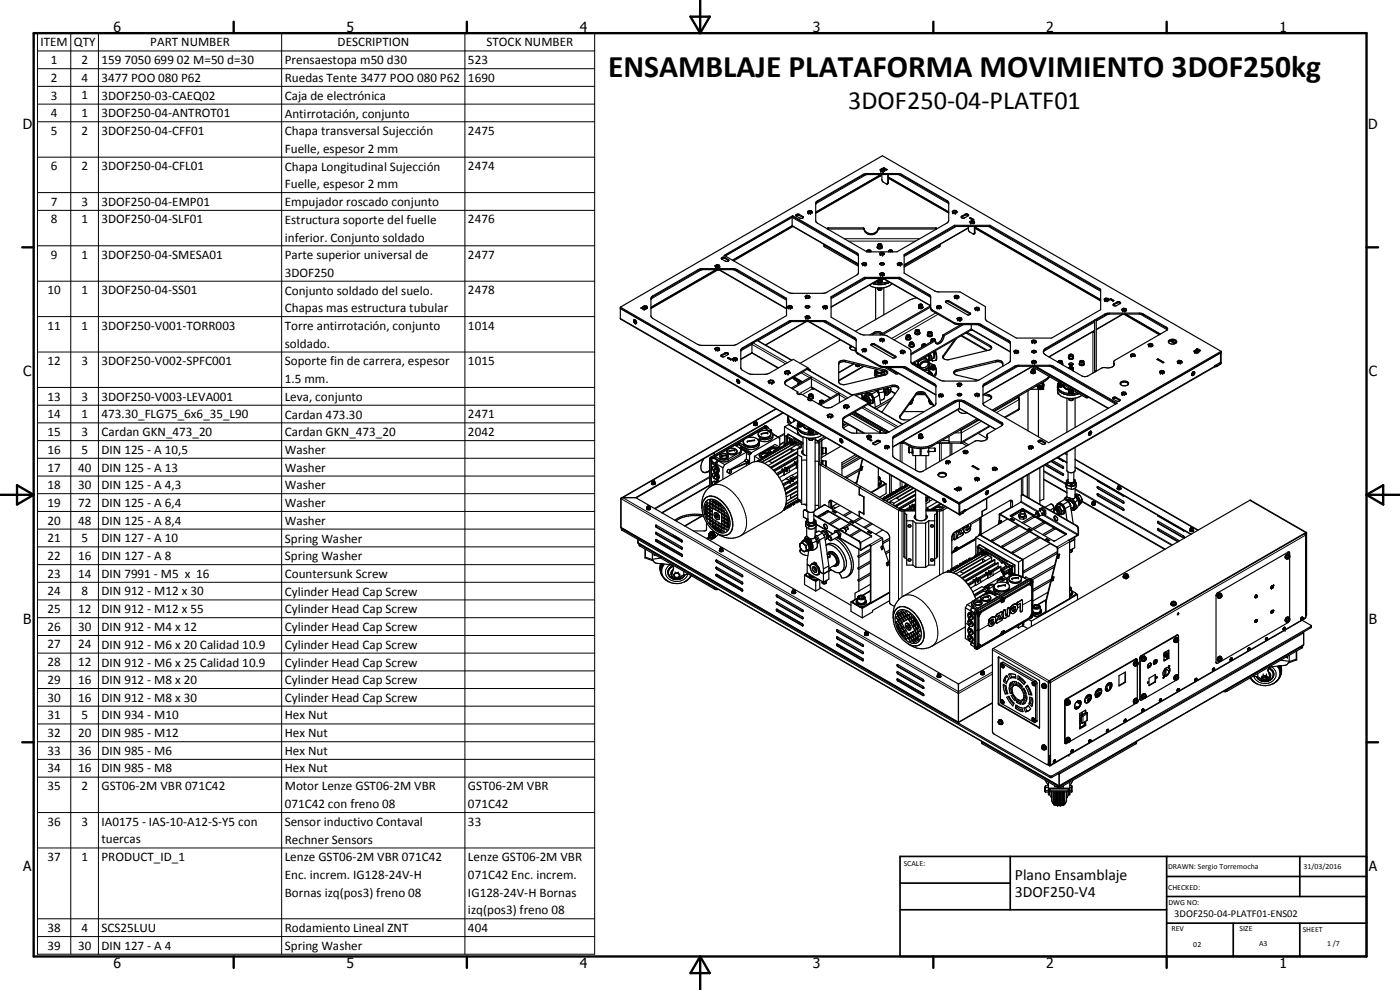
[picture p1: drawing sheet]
<svg xmlns="http://www.w3.org/2000/svg" width="420mm" height="297mm" viewBox="0 0 420 297" stroke-linecap="round" stroke-linejoin="round" font-family="sans-serif">
<defs><g id="words">
<text font-size="9.4" x="182.5" y="23.2">ENSAMBLAJE PLATAFORMA MOVIMIENTO 3DOF250kg</text>
<text font-size="7.9" x="254.6" y="32.7">3DOF250-04-PLATF01</text>
<g font-size="4.7">
<text x="304.6" y="263.9">Plano Ensamblaje</text>
<text x="304.6" y="269.3">3DOF250-V4</text>
</g>
<g font-size="4.2">
<text x="34" y="9.6">6</text>
<text x="104" y="9.6">5</text>
<text x="174" y="9.6">4</text>
<text x="244" y="9.6">3</text>
<text x="314" y="9.6">2</text>
<text x="384" y="9.6">1</text>
<text x="6.8" y="38.7">D</text>
<text x="410.6" y="38.7">D</text>
<text x="7" y="112.9">C</text>
<text x="410.8" y="112.9">C</text>
<text x="7" y="187.1">B</text>
<text x="410.8" y="187.1">B</text>
<text x="7" y="261.4">A</text>
<text x="410.8" y="261.4">A</text>
<text x="34" y="290.4">6</text>
<text x="104" y="290.4">5</text>
<text x="174" y="290.4">4</text>
<text x="244" y="290.4">3</text>
<text x="314" y="290.4">2</text>
<text x="384" y="290.4">1</text>
</g>
<g font-size="3.9">
<text x="12.2" y="13.9">ITEM</text>
<text x="22.2" y="13.9">QTY</text>
<text x="45.1" y="13.9">PART NUMBER</text>
<text x="101.3" y="13.9">DESCRIPTION</text>
<text x="146" y="13.9">STOCK NUMBER</text>
<text x="15.3" y="19.2">1</text>
<text x="24.5" y="19.2">2</text>
<text x="30.5" y="19.3">159 7050 699 02 M=50 d=30</text>
<text x="85.5" y="19.3">Prensaestopa m50 d30</text>
<text x="140.5" y="19.2">523</text>
<text x="15.3" y="24.6">2</text>
<text x="15.3" y="29.9">3</text>
<text x="24.5" y="24.6">4</text>
<text x="24.5" y="29.8">1</text>
<text x="30.5" y="24.6">3477 POO 080 P62</text>
<text x="30.5" y="29.9">3DOF250-03-CAEQ02</text>
<text x="85.5" y="24.6">Ruedas Tente 3477 POO 080 P62</text>
<text x="85.5" y="29.9">Caja de electrónica</text>
<text x="140.5" y="24.6">1690</text>
<text x="15.3" y="35.2">4</text>
<text x="24.5" y="35.2">1</text>
<text x="30.5" y="35.2">3DOF250-04-ANTROT01</text>
<text x="85.5" y="35.3">Antirrotación, conjunto</text>
<text x="15.3" y="40.5">5</text>
<text x="24.5" y="40.5">2</text>
<text x="30.5" y="40.5">3DOF250-04-CFF01</text>
<text x="85.5" y="40.6">Chapa transversal Sujección</text>
<text x="140.5" y="40.5">2475</text>
<text x="85.5" y="45.9">Fuelle, espesor 2 mm</text>
<text x="15.3" y="51.1">6</text>
<text x="24.5" y="51.1">2</text>
<text x="30.5" y="51.1">3DOF250-04-CFL01</text>
<text x="85.5" y="51.2">Chapa Longitudinal Sujección</text>
<text x="140.5" y="51.1">2474</text>
<text x="85.5" y="56.5">Fuelle, espesor 2 mm</text>
<text x="15.3" y="61.7">7</text>
<text x="24.5" y="61.8">3</text>
<text x="30.5" y="61.8">3DOF250-04-EMP01</text>
<text x="85.5" y="61.8">Empujador roscado conjunto</text>
<text x="15.3" y="67.1">8</text>
<text x="24.5" y="67.1">1</text>
<text x="30.5" y="67.1">3DOF250-04-SLF01</text>
<text x="85.5" y="67.1">Estructura soporte del fuelle</text>
<text x="140.5" y="67.1">2476</text>
<text x="15.3" y="77.7">9</text>
<text x="24.5" y="77.7">1</text>
<text x="30.5" y="77.7">3DOF250-04-SMESA01</text>
<text x="85.5" y="72.5">inferior. Conjunto soldado</text>
<text x="85.5" y="77.8">Parte superior universal de</text>
<text x="140.5" y="77.7">2477</text>
<text x="85.5" y="83.1">3DOF250</text>
<text x="14.3" y="88.3">10</text>
<text x="24.5" y="88.3">1</text>
<text x="30.5" y="88.3">3DOF250-04-SS01</text>
<text x="85.5" y="88.4">Conjunto soldado del suelo.</text>
<text x="140.5" y="88.3">2478</text>
<text x="85.5" y="93.7">Chapas mas estructura tubular</text>
<text x="14.3" y="98.9">11</text>
<text x="24.5" y="98.9">1</text>
<text x="30.5" y="99">3DOF250-V001-TORR003</text>
<text x="85.5" y="99">Torre antirrotación, conjunto</text>
<text x="140.5" y="99">1014</text>
<text x="85.5" y="104.4">soldado.</text>
<text x="14.3" y="109.6">12</text>
<text x="24.5" y="109.6">3</text>
<text x="30.5" y="109.6">3DOF250-V002-SPFC001</text>
<text x="85.5" y="109.6">Soporte fin de carrera, espesor</text>
<text x="140.5" y="109.6">1015</text>
<text x="85.5" y="115">1.5 mm.</text>
<text x="14.3" y="120.2">13</text>
<text x="14.3" y="125.5">14</text>
<text x="24.5" y="120.2">3</text>
<text x="24.5" y="125.5">1</text>
<text x="30.5" y="120.2">3DOF250-V003-LEVA001</text>
<text x="30.5" y="125.5">473.30_FLG75_6x6_35_L90</text>
<text x="85.5" y="120.2">Leva, conjunto</text>
<text x="85.5" y="125.6">Cardan 473.30</text>
<text x="140.5" y="125.5">2471</text>
<text x="14.3" y="130.8">15</text>
<text x="24.5" y="130.9">3</text>
<text x="30.5" y="130.9">Cardan GKN_473_20</text>
<text x="85.5" y="130.9">Cardan GKN_473_20</text>
<text x="140.5" y="130.9">2042</text>
<text x="14.3" y="136.1">16</text>
<text x="24.5" y="136.1">5</text>
<text x="30.5" y="136.1">DIN 125 - A 10,5</text>
<text x="85.5" y="136.2">Washer</text>
<text x="14.3" y="141.5">17</text>
<text x="23.4" y="141.5">40</text>
<text x="30.5" y="141.5">DIN 125 - A 13</text>
<text x="85.5" y="141.5">Washer</text>
<text x="14.3" y="146.8">18</text>
<text x="23.4" y="146.8">30</text>
<text x="30.5" y="146.8">DIN 125 - A 4,3</text>
<text x="85.5" y="146.9">Washer</text>
<text x="14.3" y="152.1">19</text>
<text x="23.4" y="152.1">72</text>
<text x="30.5" y="152.1">DIN 125 - A 6,4</text>
<text x="85.5" y="152.1">Washer</text>
<text x="14.3" y="157.4">20</text>
<text x="23.4" y="157.4">48</text>
<text x="30.5" y="157.4">DIN 125 - A 8,4</text>
<text x="85.5" y="157.5">Washer</text>
<text x="14.3" y="162.7">21</text>
<text x="24.5" y="162.7">5</text>
<text x="30.5" y="162.7">DIN 127 - A 10</text>
<text x="85.5" y="162.8">Spring Washer</text>
<text x="14.3" y="168">22</text>
<text x="14.3" y="173.4">23</text>
<text x="23.4" y="168">16</text>
<text x="23.4" y="173.3">14</text>
<text x="30.5" y="168">DIN 127 - A 8</text>
<text x="30.5" y="173.4">DIN 7991 - M5 x 16</text>
<text x="85.5" y="168.1">Spring Washer</text>
<text x="85.5" y="173.4">Countersunk Screw</text>
<text x="14.3" y="178.6">24</text>
<text x="24.5" y="178.6">8</text>
<text x="30.5" y="178.6">DIN 912 - M12 x 30</text>
<text x="85.5" y="178.7">Cylinder Head Cap Screw</text>
<text x="14.3" y="183.9">25</text>
<text x="23.4" y="183.9">12</text>
<text x="30.5" y="183.9">DIN 912 - M12 x 55</text>
<text x="85.5" y="184">Cylinder Head Cap Screw</text>
<text x="14.3" y="189.3">26</text>
<text x="23.4" y="189.3">30</text>
<text x="30.5" y="189.3">DIN 912 - M4 x 12</text>
<text x="85.5" y="189.4">Cylinder Head Cap Screw</text>
<text x="14.3" y="194.6">27</text>
<text x="23.4" y="194.6">24</text>
<text x="30.5" y="194.6">DIN 912 - M6 x 20 Calidad 10.9</text>
<text x="85.5" y="194.6">Cylinder Head Cap Screw</text>
<text x="14.3" y="199.9">28</text>
<text x="23.4" y="199.9">12</text>
<text x="30.5" y="200">DIN 912 - M6 x 25 Calidad 10.9</text>
<text x="85.5" y="200">Cylinder Head Cap Screw</text>
<text x="14.3" y="205.2">29</text>
<text x="23.4" y="205.2">16</text>
<text x="30.5" y="205.2">DIN 912 - M8 x 20</text>
<text x="85.5" y="205.3">Cylinder Head Cap Screw</text>
<text x="14.3" y="210.5">30</text>
<text x="14.3" y="215.8">31</text>
<text x="23.4" y="210.5">16</text>
<text x="24.5" y="215.8">5</text>
<text x="30.5" y="210.5">DIN 912 - M8 x 30</text>
<text x="30.5" y="215.8">DIN 934 - M10</text>
<text x="85.5" y="210.6">Cylinder Head Cap Screw</text>
<text x="85.5" y="215.8">Hex Nut</text>
<text x="14.3" y="221.1">32</text>
<text x="23.4" y="221.1">20</text>
<text x="30.5" y="221.1">DIN 985 - M12</text>
<text x="85.5" y="221.1">Hex Nut</text>
<text x="14.3" y="226.5">33</text>
<text x="23.4" y="226.5">36</text>
<text x="30.5" y="226.5">DIN 985 - M6</text>
<text x="85.5" y="226.4">Hex Nut</text>
<text x="14.3" y="231.8">34</text>
<text x="23.4" y="231.8">16</text>
<text x="30.5" y="231.8">DIN 985 - M8</text>
<text x="85.5" y="231.8">Hex Nut</text>
<text x="14.3" y="237.1">35</text>
<text x="24.5" y="237.1">2</text>
<text x="30.5" y="237.1">GST06-2M VBR 071C42</text>
<text x="85.5" y="237.1">Motor Lenze GST06-2M VBR</text>
<text x="140.5" y="237.1">GST06-2M VBR</text>
<text x="85.5" y="242.4">071C42 con freno 08</text>
<text x="140.5" y="242.4">071C42</text>
<text x="14.3" y="247.7">36</text>
<text x="24.5" y="247.7">3</text>
<text x="30.5" y="247.7">IA0175 - IAS-10-A12-S-Y5 con</text>
<text x="85.5" y="247.8">Sensor inductivo Contaval</text>
<text x="140.5" y="247.7">33</text>
<text x="30.5" y="253">tuercas</text>
<text x="85.5" y="253.1">Rechner Sensors</text>
<text x="14.3" y="258.4">37</text>
<text x="24.5" y="258.4">1</text>
<text x="30.5" y="258.4">PRODUCT_ID_1</text>
<text x="85.5" y="258.4">Lenze GST06-2M VBR 071C42</text>
<text x="85.5" y="263.7">Enc. increm. IG128-24V-H</text>
<text x="140.5" y="258.4">Lenze GST06-2M VBR</text>
<text x="140.5" y="263.7">071C42 Enc. increm.</text>
<text x="85.5" y="269">Bornas izq(pos3) freno 08</text>
<text x="140.5" y="269">IG128-24V-H Bornas</text>
<text x="140.5" y="274.3">izq(pos3) freno 08</text>
<text x="14.3" y="279.6">38</text>
<text x="24.5" y="279.6">4</text>
<text x="30.5" y="279.6">SCS25LUU</text>
<text x="85.5" y="279.7">Rodamiento Lineal ZNT</text>
<text x="140.5" y="279.6">404</text>
<text x="14.3" y="284.9">39</text>
<text x="23.4" y="284.9">30</text>
<text x="30.5" y="284.9">DIN 127 - A 4</text>
<text x="85.5" y="285">Spring Washer</text>
</g>
<text font-size="3.1" x="352.4" y="275.2">3DOF250-04-PLATF01-ENS02</text>
<g font-size="2.4">
<text x="271.2" y="259.7">SCALE:</text>
<text x="350.6" y="260.8">DRAWN: Sergio Torremocha</text>
<text x="391.2" y="260.6">31/03/2016</text>
<text x="350.6" y="267">CHECKED:</text>
<text x="350.6" y="271.4">DWG NO:</text>
<text x="351.6" y="279.3">REV</text>
<text x="372" y="279.4">SIZE</text>
<text x="391" y="279.6">SHEET</text>
<text x="358.1" y="284.1">02</text>
<text x="377.9" y="283.8">A3</text>
<text x="398.3" y="283.8">1 /7</text>
</g>
</g></defs>
<g fill="none" stroke="#000" stroke-width=".35">
<path d="M264.3 51.3h.1M264.3 51.2l.1 .1M264.3 51.2v.1M264.5 50.9h.7a.34 .34 0 0 1-.4 .4 .34 .34 0 0 1-.3-.4zM264.5 52.4l-19.7 11.4 19.5-11.3-.2 .4-19.3 11.1M264.7 52.4v1.8l.4 .5 1.1 .5 .2-.3v-2.5M265.1 50.5l.9 .5M265.2 50.3v.1M265.2 50.3l-.2 .2 1 .6M265.2 50.3l1.1 .6-.3 .2M265.2 50.4l.9 .5M265.5 51.1l-.5 .3-.6-.1"/>
<path d="M265.5 51.1l-.3-.4-.5-.1-.5 .2 .1 .4M265.5 51.1h.1M266 51v.1M266.1 50.9h.1M266.1 50.9l-.1 .1M266.6 52.4v2.5l-.3 .3M266.6 53.2l18.1 10.5M266.6 53.5l18.1 10.4M266.6 53.3l18.1 10.5M215 79.7l.4-.1 .3 .2-.5 .2zM216.5 77.4l.7-.3 1.4 .8a.55 .55 0 0 1-.3 .6 .55 .55 0 0 1-.6-.1l-1.2-.7zM216.6 77.7l.8-.2 1.2 .7"/>
<path d="M217.3 76.6l20.6-11.9 19.5 11.4 .2 .5v5.2l-.5 .7-9.4 5.4-10.2 .1-.8-.2zM237.8 67.8v.1M237.8 67.8l-17.9 10.3M237.8 65.2v2.6M237.8 67.9l-17.8 10.2M237.8 67.9l19.8 11.4M237.9 65l19.2 11.1 .5 .8M237.9 65l-20.3 11.8M237.9 64.7v.3M238 67.9l-17.8 10.4M238.9 64.8l.3-.5h.5l1.3 .7v.3M238.9 64.8l1.3 .7 .8-.2"/>
<path d="M238.9 64.8l.8-.2 1.3 .7M242.5 63.8l.1 .1M242.6 63.9l.6 .1M242.7 63.5l.5-.1 .2 .2-.4 .2-.3-.1zM243.3 63.9l-.1 .1M243.7 63.7h.1M243.7 63.7l-.4 .2M243.7 63.6v.1M243.7 63.6l-.2-.4h-.6l-.5 .2 .1 .4M245 60.5l14.2-8.3 .8-.1h9.9l14.5 8.2 .3 .6v5.3l-.3 .6-15.2 8.8h-9l-15.2-8.9-.2-.5v-5.2zM247.3 73.3l.2 .7 10.1 5.9M247.3 73.4l10.3 6.1"/>
<path d="M258.9 79.4h.1M258.9 79.4l-.1-.4 .5-.3 .5 .1 .2 .5-.5 .2M259 79.4l.5 .1M259 79.1v.1M259.1 79l.3-.1 .4 .3-.4 .2zM259.5 79.5h.1M259.6 79.5h-.1M260.1 75.5l.3-.4a.69 .69 0 0 1 1 .5M260.7 75.1l-.3 .2 .1 .2 .4 .1 .2-.2-.1-.2M260.7 75.1v.3M260.7 75.4l.2 .1M260.7 75.1l.3 .1"/>
<path d="M260.7 75.4l-.1 .1M261 75.2v.2M263.3 74.1a.88 .88 0 0 0 1.4 .1M263.4 73.8l-.1 .3M263.4 73.4l.4-.2h.6l.2 .2-.1 .9h-1zM263.9 73.3l-.2 .1 .1 .2 .6-.1-.1-.2M263.9 73.3h.4M263.9 73.6l.3 .1M263.9 73.3v.3M263.9 73.6v.1M264 76h.1M264 76l.4-.3h.7l.3 .4"/>
<path d="M264 76l.3 .4M264.1 79a.78 .78 0 0 1 1.3 .2 .87 .87 0 0 1-1.4 0zM264.1 79.3l.4-.2 .8 .2M264.2 76.4h.1M264.3 73.3v.3M264.4 76l.4-.1 .3 .2-.4 .2zM264.6 73.8l.1 .2a.75 .75 0 0 1-.6 .7 .75 .75 0 0 1-.8-.6M265.3 76.2l-.3 .3-.7-.1M265.3 76.2h.1M265.4 76.1l-.1 .1M266.6 75.6a.62 .62 0 0 1 .7-.6 .62 .62 0 0 1 .6 .6M267.2 75.1l-.3 .2 .5 .3 .2-.2-.1-.2"/>
<path d="M267.2 75.1v.3M267.2 75.1l.3 .1M267.2 75.4l.2 .1M267.2 75.4l-.1 .1M267.5 75.2v.2M269.5 79.4h.1M269.6 79.4l.5 .1M269.6 79.4v.1M269.7 79.1v.1M270.1 79.5h.1M270.2 79.5h.1M270.6 79.3l-.5 .2"/>
<path d="M270.7 79.2l-.3-.4-.5-.1-.6 .4 .2 .3M270.7 79.2l-.1 .1M281 68.4h-17.3a2.32 2.32 0 0 1-2.3 1.7 2.32 2.32 0 0 1-2.2-1.7h-10.6l-.3 .3M281 68.7h-17.3a2.32 2.32 0 0 1-2.3 1.7 2.32 2.32 0 0 1-2.2-1.7h-10.8M281 68.7h.1M281 68.4v.1M281 68.5l.1 .2M282.1 73.3l-.2 .7-10.6 6.1M282.1 73.4l-10.8 6.4M284.7 61.2l-.3-.6-13.9-8-.8-.2h-9.7l-1 .3-13.6 7.8-.6 .8M285.8 63.4l.2 .4M285.9 63.4l.3-.3 .7 .1 .3 .3"/>
<path d="M285.9 63.4h-.1M286 63.8h.1M286.1 63.4l.5-.1 .2 .2-.4 .2zM286.5 67.6l-15.2 8.8v5.6l9.7 5.5 7.1 .1 7.6 4.4v3.8l.4 .5 8.9 5.1h10.6l14.7-8.5v-6.1l-33.2-19.2M286.5 67.6h10.6M286.5 67.9h10.6M286.5 67.9l-15.2 8.8M286.5 67.6v.3M287.1 63.6l-.4 .3-.6-.1M287.1 63.6h.1M287.2 63.5v.1M287.2 63.5l-.1 .1"/>
<path d="M288.5 64.9l1.3-.7h.5l.4 .3-1.4 .9-.8-.1zM290.6 64.6l-.8-.1-1.3 .8M290.6 64.6v.1M290.6 68.4l-19.3 11.1M290.6 67.9l.3 1.6 1.4 .7M291.1 65.5l.9 .5M291.2 65.3v.1M291.2 65.3l1.1 .6-.3 .1M291.2 65.3l-.2 .1 1 .6M291.2 66.8h.2M291.2 65.4l.9 .5M291.4 66.8l.5 .1"/>
<path d="M291.4 66.8l.5 .2M291.5 66.4l.6 .1a.32 .32 0 0 1-.3 .3 .32 .32 0 0 1-.3-.4zM291.9 66.9h.1M291.9 66.9v.1M292 66h.1M292 66.9l-.1 .1M292.1 65.9h.1M292.1 65.9l-.1 .1M292.3 70.1v.1M292.4 67.9l-.1 2.2M292.5 66.6l-.5 .3M292.5 66.6l-.2-.3-.6-.1-.5 .2v.4"/>
<path d="M292.5 66.6h.1M292.6 68.2l37.7 21.8M292.6 67.9v1.9l-.3 .4M292.6 68.5l37.7 21.8M292.6 68.3l37.7 21.8M297.1 67.9l33.2 19.2M297.1 67.6v.3M186.2 92.2l78.6-45.5 101.7 58.7M186.2 92.2l101.6 58.6M186.2 92.2v.3l101.6 58.7M186.2 92.6v3.1M186.2 92.6l101.6 58.7"/>
<path d="M186.2 95.7l.1 .1M186.3 92.5l-.1 .1M186.3 95.8l101.6 58.6M190.3 96h.3M190.3 96.1l-.2 .1M190.3 96v.1M190.4 96.6l.2 .2 .1-.2M190.4 96.1l.5 .4v.5M190.4 97l.4 .2M190.6 96.5l.1 .1M190.6 96.5l-.2 .1M190.6 96.4v.1"/>
<path d="M190.6 96.4l-.2 .2M190.6 96.4l.1 .2M191 97l-.2 .1M191 97a.71 .71 0 0 0-.1-.8 .71 .71 0 0 0-.7-.2 .83 .83 0 0 0 .6 1.1M191 96.9v.1M192.4 92.4v.1M192.4 92.4l.9 .5M192.6 92.2l1 .6-.3 .2M192.6 92.2l-.2 .2 .9 .6M192.6 92.2v.1M192.6 92.3l-.2 .1M192.6 92.3l.9 .5"/>
<path d="M193.1 92.4l.1 .1M193.1 92.4v.1M193.2 92.5h.1M193.2 92l.4-.1 .4 .3-.6 .1zM193.3 92.9v.1M193.5 92.8l-.2 .1M193.5 92.8v.1M194.2 92.2l-.4 .3h-.6M194.3 92.2l-.2-.3-.8-.2-.4 .3 .2 .4M194.3 92.2h-.1M195.4 89.2l14.4-8.4 1.1-.2h9.6l15.5 8.9v5.2l-15.1 8.7-.8 .2h-9.7l-1-.3-13.7-7.9-.3-.6zM214.8 80.1l-.2-.3 .4-.4 .8 .1 .2 .4-.5 .3-.6-.1"/>
<path d="M214.8 80.1h.1M214.8 80.9l.2 .1M214.9 80.1h.1M215 81l-19.6 11.3M215 81l-19.6 11.4M215.3 81.1l-19.9 11.5M215.7 81h-.7M215.7 80.9l20.3 11.8M215.8 80.9l-.1 .1M236 89.8l-15-8.7-1.1-.2h-9l-1.1 .2-13.9 8-.5 .7M236.5 92.3l-.1-.4 .5-.2h.5l.3 .5-.4 .2M236.5 92.3l.1 .1"/>
<path d="M236.6 92.4h.1M236.6 92.4l.7 .1M236.8 91.9h.5l.1 .2-.6 .1zM237.3 92.4v.1M241.7 91.9l.7-.2 .6 .4a.83 .83 0 0 1-1.3 .1zM241.8 92.2a.81 .81 0 0 1 1.1 0M241.8 89.2l.1 .1M241.8 95.4h.1M241.9 95.4h.1M241.9 95.4l.5 .1M241.9 89.3l.5 .1M242 88.9l.4-.1 .3 .2-.4 .2z"/>
<path d="M242 95l.5-.1 .2 .2-.6 .2zM242 96.5l-12.2 7M242.4 89.4h.1M242.4 95.5h.2M242.5 89.4h.1M242.6 89.4h-.1M242.6 89.3v.1M242.6 95.5h.1M242.6 89.3l-.2 .1M242.6 95.5h-.2M242.6 96.5l14.4 8.2M243 95.2l-.2-.4-.7-.1-.4 .3 .1 .4"/>
<path d="M243 95.2l-.4 .3M243 89l-.2-.3-.7-.1-.4 .2 .1 .4M243 89v.1M243 89l-.4 .3M247.1 92.3h.1M247.1 92.3l.1 .1M247.1 92.3l-.1-.4 .6-.2 .6 .1 .1 .4-.4 .2M247.2 92.3v.1M247.2 92.4l.5 .1M247.3 92l.4-.2 .3 .3-.5 .1zM247.3 91.9v.1M247.9 92.4l-.2 .1"/>
<path d="M259.4 83.2l-10 5.8v6.2l9.2 5.2 6.6 .1 .9 .2 7.1 4.2 .2 .4v3.4l.5 .6 9 5h10.2l10-5.7 .1-.3v-5.6l-.3-.5-8.9-5-7.5-.3-6.9-4-.3-.5M259.4 83.6h10.6M259.4 83.2h10.6M259.4 83.2v.4M259.4 83.6l-10 5.7M260.9 85.6l.3 .2a5.5 5.5 0 0 0 4 .5M262.8 86.3v9.6M263.3 84.3v.3M263.3 84.2v.1M263.3 84.2l.2 .3M263.4 86.4a.68 .68 0 0 0 .4 .6 .68 .68 0 0 0 .7-.1M263.4 86.4h1.2"/>
<path d="M263.4 84.1l.1 .2M263.5 84.3l.7 .1M263.5 84.5l.7 .1M263.5 84.3v.2M264 82.1v.1M264 82.1l.6-.3 .6 .2 .2 .3M264 82.1l.2 .4M264.2 83.7l.3 .1M264.2 82.4v.1M264.2 82.4l.1 .1M264.2 84.4v.2M264.2 82.5h.1"/>
<path d="M264.2 83.7h-.1M264.3 82.5l.5 .1M264.3 83.7l-.4 .2M264.4 82.1h.7a.36 .36 0 0 1-.4 .3 .36 .36 0 0 1-.3-.3zM264.4 83.6l-15 8.6M264.5 83.8h.4M264.5 83.8l-.8 .1M264.6 83.8a.6 .6 0 0 1-.5 .5 .6 .6 0 0 1-.6-.2M264.6 86.9h-.1M264.6 83.8l.1 .3M264.6 86.4v.5M264.7 84.2v.1a.75 .75 0 0 1-.7 .6 .75 .75 0 0 1-.7-.6"/>
<path d="M264.7 84.1l-.5 .3M264.7 84.1v.2l-.5 .3M264.7 84.4a.91 .91 0 0 1-1.4 .1M264.9 83.8l-.3 .1M265 82.5l-.2 .1M265 83.6l14.2 8.1M265.1 83.7l-.2 .1M265.2 86.3v8.2M265.3 82.3l-.3 .2M265.4 82.3h-.1M266.5 84.5a6.6 6.6 0 0 1-4.2 .3M266.9 84.7a6.5 6.5 0 0 1-5.1 .3"/>
<path d="M267.7 85.1l-.8 .7-1.7 .5M270 83.2l9.1 5.4 .2 .5v3.6l.6 .6 6.9 4 7.5 .3 8.4 4.8 .5 .6M270 83.6l8.9 5.1 .4 .7M270 83.2v.4M274.6 99.8v.2M274.6 99.9a.97 .97 0 0 0 1.4 0M274.7 99.6l-.1 .2M275.1 89.4l-2.4 .8-16 9.2M275.2 99l-.2 .2 .4 .2 .3-.1-.1-.2M275.2 99.3v.1M275.2 99l.4 .1M275.2 99.3l.3 .1"/>
<path d="M275.2 99v.3M275.6 99.1v.3M275.7 92.2a.61 .61 0 0 0 .7 .4 .61 .61 0 0 0 .5-.6l-.1 .2M275.7 92.2l.1 .1M275.7 92v.1M275.7 92.1h.1M275.7 92.1l.1 .1M275.8 91.9l-.1 .3M275.8 92.2l.2 .3h.8l.1-.3M275.8 92.2l.2 .1M275.9 92.4l.2 .1M275.9 99.6l.1 .1a.75 .75 0 0 1-.6 .7 .75 .75 0 0 1-.8-.6"/>
<path d="M276.1 91.4v.2M276.2 92.4l-.4-.3v-.6l.5-.3 .5 .3 .1 .7-.4 .3M276.4 91.4v.2M276.4 91.4l.1 .3h-.2l-.2-.3M276.4 91.4h-.3M276.4 91.6v.1M276.4 91.6l-.2 .1M276.8 92.2l-.6 .1M276.8 92.2l-.6 .2M276.8 91.9l.1 .1M276.9 92.1l-.1 .1M278.5 99.6h1.1v1h-1.1z"/>
<path d="M279 99.9h-.1M279 99.6v.3M279 99.6l-.3 .1 .1 .2h.6l-.1-.2M279 99.6l.3 .1M279 99.9h.2M279.3 99.7v.2M279.3 92.1l-14.5 8.4M279.3 91.7l-15.2 8.8M281.2 92.3l.1 .1M281.2 92.3l-.1-.4 .5-.2h.6l.2 .4-.4 .3M281.2 92.3h.1M281.3 92.3v.1"/>
<path d="M281.3 92.4l.5 .1M281.5 91.9l.6 .2-.5 .1-.2-.1zM282 92.4l-.2 .1M283.8 90.7l.5-.2 .5 .1 6.4 3.7M283.9 90.3h.9l6.3 3.6 .1 .4-.8 .2-6.5-3.7zM286.5 89.2l.1 .1M286.6 89.3l.6 .1M286.7 88.9l.4-.1 .3 .2-.4 .2zM286.7 88.9h.1M287.3 89.3v.1M287.3 89.3l-.1 .1M287.5 95.9h.1"/>
<path d="M287.5 95.9l.6 .1M287.6 95.5l.6-.1 .1 .3-.6 .1zM287.7 89l-.1-.3-.8-.1-.4 .2 .1 .4M287.7 89l-.4 .3M287.7 89v.1M288.1 96h.1M288.2 96h.1M288.2 96h-.1M288.4 97.4l-5.5 3.1M288.6 95.8l-.4 .2M288.6 95.7l-.2-.4-.7-.1-.4 .3 .2 .4M288.6 95.7v.1"/>
<path d="M289.1 97.4l-5.8 3.4M289.8 99.9l7.4 4.2 .3 .4M290.3 99.7h.1M290.3 99.7l6.9 4 .4 .4a.81 .81 0 0 1-.9 1l-11.7 2.8a1.71 1.71 0 0 1-2.1-.6M291.4 99.1l-17.6 10.1M291.4 99l.5 .1M291.5 98.8l11.7 6.8M291.5 98.8l-.1 .3M291.5 97.4v1.4M292.7 92.8l.7 .2M292.7 92.8l-.1-.3 .5-.3 .7 .1 .1 .4-.4 .2M292.7 92.8h.1"/>
<path d="M292.9 92.5a.35 .35 0 0 1 .4-.2 .35 .35 0 0 1 .3 .4l-.5 .1zM293.5 92.9l-.1 .1M327.8 99.6h.5l.2-.4-13.6 7.9M328.5 96.3l-14.7 8.5-.7 .9M329 96.1v15.3M329 96.1l2.5-1.5 1.1-.3 9.3-.1 1.3 .4 6.8 3.9 .4 .3M329 96.1h-.5v15.5M331.5 90.1l.8 .1M331.6 90.1h.1M331.8 89.7l.7 .1-.4 .2zM332.3 90.2h.1M332.4 89.8h.1"/>
<path d="M332.8 89.9l-.2-.3-.8-.1-.3 .2v.4M332.8 89.9l-.5 .3M332.8 89.9h.1M333.2 89.8l.8 .5M333.2 89.8h.1M333.3 89.6l-.2 .2 .9 .5M333.3 89.6l1 .6-.3 .1M333.3 89.6v.1M333.3 89.7l.9 .5M333.3 89.7l-.1 .1M334 90.3h.1M334.1 91.3l1.5-.8 .7 .3-1.4 1-.6-.1z"/>
<path d="M334.2 90.2h.1M334.2 90.2l-.2 .1M336.2 91.1l-.8-.3-1.3 .8M336.8 92.8l.3-.3 .8 .1 .2 .4-.5 .3-.6-.1zM337.1 92.8l.4-.1 .3 .3-.5 .1-.3-.2zM337.1 94.2l-8.1 4.7M337.2 94.2l10.7 6.3M337.6 94.2l10.5 6.1M337.7 94.2l10.5 6.1M338 93h.1M350.4 98.8l-.4-.6-7.5-4.2h-10.2l-18.5 10.5a1.1 1.1 0 0 0-.7 1 1.1 1.1 0 0 0 .7 1.1l11.1 6.3h1.4l4.8-2.6a3.1 3.1 0 0 0 3.3-.8M350.4 98.8l-15.9 9.3-.3 .4 .2 1"/>
<path d="M214.7 104.9l-.1-.4 .6-.3 .6 .2 .1 .4-.4 .2M214.7 104.9h.1M214.8 104.9h.1M214.8 104.9l.5 .1M215 104.5l.5-.1 .1 .3-.4 .1-.3-.1zM215.5 105h-.2M216.4 106.7h.1M216.4 106.6l1.4-.8a.45 .45 0 0 1 .6 0 .45 .45 0 0 1 0 .6l-1 .6a.64 .64 0 0 1-1-.4zM216.5 106.8h-.1M218.4 107.4v.1M218.4 107.4l.9 .5M218.5 106.3l-.6-.2-1.4 .7"/>
<path d="M218.6 107.3h.1M218.6 107.3l1 .5-.3 .2M218.6 107.3l-.3 .1 1 .6M218.6 107.3l.9 .5M218.6 107.3l-.2 .1M219.3 107.9v.1M219.5 107.8l-.2 .1M219.5 107.8v.1M220.2 107.7l.1-.2 .6 .1a.42 .42 0 0 1-.3 .3 .42 .42 0 0 1-.4-.2zM221.1 114.1v.2M221.1 114l.4-.2 .5 .9M221.1 114v.5l.4 .4"/>
<path d="M221.1 114h.5l.3 .9M221.1 114h.1M221.2 107.7l-.2-.3-.7-.1-.4 .3 .2 .4 .7 .1 .4-.3M221.2 107.7v.1M221.3 114.4l.2 .2 .1-.2M221.3 113.8l-.1 .1M221.4 114.9h.1M221.4 113.8l.2 .1M221.5 114.3l-.2 .1M221.5 114.3l.1 .1M221.5 114.9l.3 .1M221.6 114.4h.1"/>
<path d="M221.9 114.8l-.1 .1M221.9 114.9l-.1 .1M221.9 114.9l-.2 .1M222 114.6l-.1 .3M225.7 105.9l.1-2.8 1.5-1 10.3 6M225.7 105.9l7.8 4.5M225.7 105.9l-3.4 2M230.8 114.8l.1 .1M231 114.3l.5-.1 .3 .1a.42 .42 0 0 1-.4 .4 .42 .42 0 0 1-.4-.4zM232.2 114.6l-.5 .3h-.8M232.2 114.6l-.1-.4a1.1 1.1 0 0 0-1.5 .2l.2 .4M232.2 114.6h.1"/>
<path d="M235.6 112l.8 .1M235.6 112h.1M235.7 112h.1M235.8 111.6a.47 .47 0 0 1 .5-.3 .47 .47 0 0 1 .4 .5l-.6 .1zM236.4 112.1h.2M236.6 112.1h-.2M236.6 112.1h.1M237.1 111.8h.1M237.1 111.8l-.5 .3M237.1 111.8l-.3-.5-.6-.1-.7 .3 .1 .5M237.9 113.3l2.2 1.6-.6 .4v-.7M238.1 113.2l2.4 1.5"/>
<path d="M238.2 113.2l2.5 1.4M239.4 117.6a.43 .43 0 0 0-.1 .5 .43 .43 0 0 0 .5 .3l.7-.2 2.2 1.3M239.4 117.6l-.1 .5M239.9 114.9l-.5 .5M242.5 110.4l-4.4-2.6-7.3 4.2-1 .3h-4.6l-2.5-1.3-.4-.5v-5.6l.6-.5 14.2-8.2h10.5l9.1 5.3 .3 .5v3.7l.5 .5 6.9 4 6.4 .1 1.1 .2 8.4 4.9 .6 .6M242.5 110.9h.1M242.5 110.4v.3l-6.7 3.9-.3 .4M242.5 110.4l-6.5 3.7-.5 .5v.5l.3 .4 3.6 2.1M242.6 110.9h.1M242.6 110.9h.2M242.6 119.1l.4 .4h.7l.4-.2M242.6 119.2v.3"/>
<path d="M242.7 119.5l-.2 .4M242.7 118.9l-.1 .2M242.8 110.9l.1 .2M242.8 110.9v.1M243.1 119.5l-.4-.3v-.7l.4-.3 .7 .1 .2 .3v.6l-.4 .3M243.1 111.3l-.2-.5h-.6l13.6 7.8M243.2 119.5h.3M243.2 118.4v.3M243.2 118.7h.3M243.2 118.4l-.2 .1 .1 .2 .6-.1-.1-.2M243.2 118.4h.4M243.2 118.7h.1"/>
<path d="M243.5 113.4v2.8M243.5 116.2l.4 .4M243.5 113.4l-5.7 3.3M243.5 113.4l-.3-.2-5.7 3.3M243.6 116.2l5.5 3.2M243.6 118.4v.3M243.8 116.4l.1 .2M243.9 116.6l.1 .1M243.9 116.6h.4M244 118.9l.1 .2M244.1 119.1a.83 .83 0 0 1-.6 .7 .83 .83 0 0 1-.8-.3M244.1 119.2v.1"/>
<path d="M251.7 109.3a1.56 1.56 0 0 1 2.1-.7l11.7 2.8M251.8 108.6l.8-.4h1.2l12 2.8 .6 .6v.3l-.9 .7-11.7 2.8h-1.2l-.6-.3-.3-.5zM251.9 118.2l-.3-.2-5.7 3.2M251.9 118.2v2.6M251.9 118.2l-5.7 3.3M252.2 102l-12.1 7M255.3 103.8l-.3 .6 .5 .5 1.5 .4 .5 .6 6.5 3.8 1 .3h5.8l1.1 .2 8.4 4.9 .6 .5v5.6l-.2 .3-14 8.2-.7 .2M255.7 104l-.6 .5M256.2 109.1l-4.5 2.7M256.2 118.4l4.5 2.5-7.6 4.4-.2 .6v2.1l.2 .5 2.1 1.3 .9 .2 9.9-.1M256.2 118.4l-6.6 3.8-.9 .2-1-.1-4-2.2-.8 .1-.4-.3M256.2 118.4l-.5 .1"/>
<path d="M256.3 118.4l11.4-2.8a1.62 1.62 0 0 1 2 .8l-5.1 7.3M257 109.5v.1M257 109.4l-.1 .4 .5 .2 .5-.1 .1-.3M257 105l-.5 .2M257 102.3l-.4-.7-9-5.1h-10.3l-14.4 8.1-.6 .6M257 109.3l.2 .6h.4l.3-.3M257 109.6h.1M257 109.6l.2 .1M257 109.6l.3 .2M257.1 118.5l-.2 .2M257.3 109.8h.3M257.7 109.7l-.2 .1"/>
<path d="M257.8 109.5l-.1 .2M257.9 109.6l-.2 .1M258 109.7a.76 .76 0 0 1-1.1 0M258.4 118.2l.3 .5zM258.7 118.7l.1 .3M258.8 119.2l-.4 .3M258.8 119v.2M258.9 105.2l.1 .1M258.9 119.9a.64 .64 0 0 1 .8-.2 .64 .64 0 0 1 .3 .7l.1 .2M258.9 119.9v-.5a.83 .83 0 0 1 .9-.3 .83 .83 0 0 1 .6 .7l.3 1.4M258.9 119.9l.5-.1 .5 .6M259 105.3h.5"/>
<path d="M259 104.9l.5-.2 .3 .2-.5 .3zM259.1 119.6a.92 .92 0 0 1 1 .1 .92 .92 0 0 1 .3 1M259.1 109.9l-7.4 4.2M259.2 119.1a1.29 1.29 0 0 1 1.4 0 1.29 1.29 0 0 1 .5 1.3v.4l-.4 .4M259.3 109.9l-7.6 4.4M259.4 118.9l-.6 .4M259.4 118.7l-.6 .3M259.5 105.3h.2M259.5 118.5l1.1 .3M259.5 118.5l-.2 .5M259.5 118.5a1.32 1.32 0 0 1 2 .3l.5 1M259.5 105.3l.1 .1"/>
<path d="M259.6 105.3v.1M259.9 118.3a1.04 1.04 0 0 1 1-.4 1.04 1.04 0 0 1 .8 .8 1.41 1.41 0 0 1 0 2.4h-.3M260 105l-.3 .3M260 105l-.1-.3-.7-.1-.5 .3 .2 .3M260 105.1l-.3 .2M260.2 117.8l-.4 .2v.4M260.6 118.8l.8 1.4M260.7 117.7l1 .5M261.2 118.5l-.6 .3M261.4 103.6a.56 .56 0 0 1 .4-.6 .56 .56 0 0 1 .6 .2l6.4 3.6v.4M261.4 103.6l6.5 3.8h.4l.5-.2M261.4 103.6l.5-.2 .5 .1 6.4 3.7"/>
<path d="M261.7 118.2l.6 1.2M262 119.8l-.6 .4M262 119.8l-.3 1.1-.6 .4M262.3 119.4l.4 2.8M262.5 111.8v.8l.3 .5M262.5 111.8l.4 .8M262.5 111.2l.5-.4-.1 .1a.89 .89 0 0 0 .3 .9 .89 .89 0 0 0 1 .1l.7-.2 .3-.4M262.5 111.6l.5 .8M262.5 111.2l.5 .8M262.5 111.6v.2M262.5 111.2v.4M262.9 117.1l.3 .2"/>
<path d="M262.9 112.6l1.4 .2M262.9 112.6v.6M263 112l1.5 .2M263 112.4l1.5 .2M263 112v.4M263.1 110.8a.91 .91 0 0 0 .7 1 .91 .91 0 0 0 1.1-.5M263.2 117.3l.7 1.2M263.2 117.3l-1.5 .9M263.3 117.5l.2 .1-.1-.1M263.3 117.5l.3 .4M263.3 117.1l.3 .6M263.3 117.1l.1 .2"/>
<path d="M263.4 117l.2 .9M263.6 117l.2 1.4M263.6 117.9l.1 .3M263.9 118.5l.4 2.8M263.9 118.5l-1.6 .9M264.2 102.2h.1M264.3 102.2l.5 .1M264.3 102.2h.1M264.4 101.8l.7 .1-.6 .2zM264.5 112.2v.4M264.6 100.2a2.43 2.43 0 0 0-2.9 .3M264.8 100.1a1.95 1.95 0 0 0-2.5-.4l-1.3 .8"/>
<path d="M265.1 108.8h.1M265.1 101.9h.1M265.2 116.6l.3 2.7-.5 .6-.9 .2M265.2 108.8l.5 .1M265.2 116.7l.4 .9M265.2 108.4l.8 .1a.36 .36 0 0 1-.4 .3 .36 .36 0 0 1-.4-.4zM265.4 102l-.6 .3M265.4 101.9v.1M265.4 101.9l-.2-.3-.8-.1-.3 .2 .1 .5M265.4 116.6a1.31 1.31 0 0 1 .2 1.7M265.4 117.1l.2 .4-.1 .9M265.4 111.3l.1 .2"/>
<path d="M265.5 111.4l.8 .6M265.5 111.5v.5M265.5 112v.1M265.5 111.5l-1 .7M265.5 112l-1 .6M265.5 112.1l-.6 .6M265.5 112.1v.4M265.6 110.3l3.1 1.8h1M265.6 118.3h-.1M265.8 108.9h-.1M265.9 116.5a1.07 1.07 0 0 1-.3 1.8M266.2 116.4a1.67 1.67 0 0 1 .1 2.1"/>
<path d="M266.2 108.7l-.4 .2M266.3 108.6l-.3-.4-.5-.1-.5 .3 .1 .4M266.3 110.3l2.9 1.5M266.3 108.6l-.1 .1M266.4 116.3l.4 .8M266.6 110.3l14.3 8.2M266.8 117.1a1 1 0 0 1-.2 1.2 1 1 0 0 1-1.1 .2M267.1 116.2l.3 .6M267.3 117.3l1.3 .9M267.3 117.2l1.4 .8M267.4 116.8l-.3 1.1-.4 .1M267.4 116.8l-.6 .3"/>
<path d="M267.9 119.3l-5.5 3.1M269.7 116.6l-.9-.6h-1.1l-10.9 2.6M270.3 105.7l.2 .1M270.5 105.8h.5M270.5 105.5l.1 .1M270.7 105.3l.6 .2-.6 .2zM271 105.8h.1M271.1 105.8l-.1 .1M271.6 105.5l-.2-.3-.8-.1-.4 .3 .1 .3M271.6 105.5l-.6 .3M271.6 105.5v.1M271.9 101.2l-.1 .2a.82 .82 0 0 0 1.4 .1l-.1-.9a.79 .79 0 0 0-1.2 .3l.2 .7 .7 .2"/>
<path d="M272.5 100.9l.2 .1M272.5 100.6l-.3 .2 .1 .2h.4M272.5 100.6l.3 .1M272.5 100.6v.3M272.5 100.9l-.1 .1M272.8 103.6a.78 .78 0 0 0 .8 .6 .78 .78 0 0 0 .8-.6M272.8 100.7v.2M272.8 100.7l.2 .1-.3 .2M273 103.3l-.1 .1a.68 .68 0 0 0 .7 .6 .68 .68 0 0 0 .6-.7M273 102.9l.3-.2 .8 .1 .1 .9-.4 .2-.6-.1-.2-.2zM273.2 101.2a.59 .59 0 0 1-.1 .8 .59 .59 0 0 1-.7 0l-.5-.2-.1-.4M273.3 101.5l-.3 .3"/>
<path d="M273.5 103.1h.3M273.5 102.8l-.2 .1v.2l.6-.1-.1-.2M273.5 102.8h.3M273.5 102.8v.3M273.5 103.1h-.1M273.8 119.9l.1 .2M273.8 102.8v.3M273.9 119.8l.1 .2zM274.4 108.9l1.1 .6M274.4 108.9h.1M274.5 108.8l-.1 .1M274.9 118.4l-4.9 6.9"/>
<path d="M275 118.4h2.7M275.2 100.2l-.5-.4v-.7l.5-.2 .7 .3v.8l-.5 .2M275.5 118h1.6M275.5 118l-.6 .4M275.5 109.5l-.1 .7M275.6 108.5v.2M275.6 108.2l-.1 .6M275.7 109.4l.5 1.2M275.7 108.5l.2-.1a1.79 1.79 0 0 1 3.1 .5M275.7 108.5l-.2 1M275.7 108.1l-.1 .4M276.1 117.9l.2 .1"/>
<path d="M276.3 117.9l.3 .1M276.4 109.2a1.25 1.25 0 0 1 1.4-.6 1.25 1.25 0 0 1 1 1.1 1.37 1.37 0 0 1-1.3 1.1 1.37 1.37 0 0 1-1.3-.9zM276.7 103.9l-.1 .3M277.1 107.3l.5 .1 .6 .4M277.1 118l.6 .4M277.2 103.3l-.2 .2 .4 .3M277.2 103.7h.2M277.2 103.3l.4 .1M277.2 103.3v.4M277.2 103.7h-.1M277.4 107.3h-.3M277.4 107.3l.8 .6"/>
<path d="M277.6 103.4l.1 .2M277.6 103.4v.2M277.7 118.4l2.5 3.5M277.8 103.3v.1M277.9 103.4l-.5-.2-.6 .1-.1 .8M278.3 100.5a.95 .95 0 0 0 1.5 0M278.4 108h.1M278.5 100.2l-.2 .1a.72 .72 0 0 0 .7 .7 .72 .72 0 0 0 .8-.7l-.1-.1M278.5 111.9l.2-.2h.7l.2 .5-.3 .2M278.5 106.5l-1.1 .8M278.6 108.9a1.48 1.48 0 0 1-.9 1.3 1.48 1.48 0 0 1-1.5-.2M278.7 119.8l.2 .7"/>
<path d="M278.8 106.6v1.4M278.8 111.8l-.1 .1 .2 .2 .5-.1-.1-.2M278.8 111.8h.1M278.8 110.9h.1M278.8 119.9v.5M278.8 111.4l-.3 .5M278.8 110.9v.1M278.8 108.1l-.1 .2M278.8 110.4l.2 .6-.4 .6M278.8 111.8h.5M278.8 110.1v.8M278.8 107.3v.4"/>
<path d="M278.8 108v.1M278.9 107.2l-.1-.9v1.8M279 108.9a1.72 1.72 0 0 1-2.2 2.1M279 108.9l1 .6M279 106.2l.3 .6M279.3 111.8v.2l-.3 .1-.2-.3M279.3 111.8h.1M279.3 106.6l.2 1.3 .4 .4M279.3 110.2a.75 .75 0 0 0 .7 .8 .75 .75 0 0 0 .8-.6M279.3 110.2v.2a.89 .89 0 0 0 1.5 .1M279.3 110.2l.6 .3M279.3 110.4l.6 .3"/>
<path d="M279.4 102.4l-.1 .2M279.4 102.5l.2-.7 .7-.2 .4 .3v.7M279.5 112.5h.1M279.6 109.6a.52 .52 0 0 1 .7-.1 .52 .52 0 0 1 .1 .7h-.8zM279.6 108.1h-.8M279.6 112.5v.1M279.6 112.1l-.5 .2M279.6 112l.2 .1M279.7 108.2l.2 .1M279.7 112.4l.1 .3M279.8 112.1l-.2 .4M279.8 112.1l-.1 .5"/>
<path d="M279.8 109.6l-.1 .2 .2 .2 .5-.3M279.8 109.6h.5M279.8 109.6l.2 .3 .4-.2M279.9 110.5v.2M280 102.1h-.1M280 101.8l-.3 .1 .4 .3M280 101.8h.3M280 102.1h.1M280 101.8v.3M280.1 102.1h.1M280.3 109.6h.1M280.3 102.1l.4 .2"/>
<path d="M280.3 102.1l-6.9 4M280.3 109.6l.1 .1M280.3 101.8v.3M280.4 105.4l-.2 2.2M280.6 110.4l-.7 .1M280.6 110.4v.2M280.6 110.6l-.7 .1M280.6 109.9a.81 .81 0 0 1-1.1 0l-.2 .3M280.6 109.9l.1 .1M280.7 102.3l-7.3 4.2M280.7 102.4l.1 .5M280.7 105.2l.4 1.7a.96 .96 0 0 1-.3 1.2l-.9 .2"/>
<path d="M280.7 110.2l.1 .2M280.7 110l-.1 .4M280.7 110.2l-.1 .4M280.7 110v.2M280.8 102.7l-.1 .1M280.8 110.4l.2 .5a2.38 2.38 0 0 1-.6 2.2M281 111.2l-.3 .9-.7 .7M281.8 118.4l.3-.2h.7l.2 .5-.4 .2-.6-.1zM281.9 118.8l.1 .1M282.1 118.4a.36 .36 0 0 1 .3-.1 .36 .36 0 0 1 .3 .3l-.5 .1zM282.9 100.5l-.1 .8a2.25 2.25 0 0 1-1.9 1.7M282.9 100.5l.4 .3"/>
<path d="M283.3 100.8a2.59 2.59 0 0 1-1.8 2.4l-.5-.1-.3-.8M286.5 101.9l-3.6 5v.4M287.1 101.6l-4.2 5.7M287.3 115.2l.2 .4M287.3 115.2v.1M287.3 115.2l.4-.3 .7 .1 .2 .4M287.3 118.3a.62 .62 0 0 1 .7-.4 .62 .62 0 0 1 .5 .7l-.8 .2-.4-.3zM287.3 118.6l.4-.2 .9 .2M287.5 115.6h.1M287.6 115.2l.5-.1 .2 .3-.4 .1zM288.4 100.8l7.7 4.4M288.6 115.4v.1"/>
<path d="M288.6 115.4l-.4 .3-.7-.1M288.6 115.4h.1M292.7 118.6l-.1-.3 .4-.3 .8 .1 .1 .4-.5 .3M292.7 118.6l.1 .1M292.8 118.7h.6M292.8 118.7h.1M292.9 118.4h.1M293.4 118.7v.1M295 116.1l.3-.6 9.9-5.6h9.9l1.1 .3 18.9 10.9M295.2 118.5l1.5 .3 .8 .6M295.2 115.3l9.5-5.5 .8-.2h9.6l1.1 .3 19.1 11-20.6 11.9-19.4-11.1-.3-.7v-5.2zM295.6 118.2l1.4 .3a.76 .76 0 0 1 .6 .9l-2.6 1.7"/>
<path d="M300.9 109.2a1.64 1.64 0 0 0-2-.6l-12 2.8-.6 .6M300.9 109.9v-1.1l-.2-.3-1.2-.4-12.8 3a.69 .69 0 0 0-.5 .7 .69 .69 0 0 0 .5 .6l7 1.7M304.5 105.7l.1 .1M304.5 105.7h.1M304.5 105.8h.1M304.6 105.8h.5M304.6 105.5l.4-.3 .4 .3-.6 .2zM305.1 105.8h.1M305.3 119.1l.2 .2M305.7 105.5l-.1-.3-.9-.1-.4 .3 .2 .3M305.7 105.5l-.6 .3M305.7 105.5l-.1 .1"/>
<path d="M305.7 118.9l.1 1M305.7 119.2l-7.3 4.2M305.8 118.8v4.1l-4.1 2.4M308.5 117.3v12M309.3 116.8h2.6M309.4 111.7l.8 .3M309.5 111.5a.59 .59 0 0 0 .6 .6 .59 .59 0 0 0 .6-.6M309.5 111.5l.7 .4M309.5 111.5v.2zM309.5 111.5h.1M309.7 105.7a.62 .62 0 0 1 .6-.6 .62 .62 0 0 1 .6 .6M309.7 110.8v.1"/>
<path d="M309.7 105.7l.5 .2 .7-.2M309.7 105.7a.86 .86 0 0 1 1.2 0M309.8 108.8h.1M309.8 110l16 9.3 .9-.1M309.8 102.7h.1M309.9 110.9l-.1 .1 .4 .2M309.9 102.7h.1M309.9 110.9v.2M309.9 108.8l.5 .1M310 108.5l.6-.1a.34 .34 0 0 1-.3 .4 .34 .34 0 0 1-.3-.3zM310 109.9l-15 8.6M310 102.2h.6l.1 .3-.5 .1-.2-.1z"/>
<path d="M310.2 110.9h-.3M310.2 110.9v.3M310.2 111.1l-.2 .1M310.2 110.9v.2M310.2 111.1v.1M310.3 109.9l15.5 8.9 .5 .1M310.5 108.9h-.1M310.6 111.6l-.1-.7-.6-.2-.3 .2v.9l.5 .2 .5-.2M310.6 111.7l-.3 .1-.6-.1M310.6 111.4l.1 .1M310.6 111.8l-.2 .1M310.6 111.6l-.4 .2"/>
<path d="M310.6 109.9l22 12.7M310.7 111.5l-.1 .3M310.7 111.5l-.1 .1M310.9 102.5l-.4 .3-.6-.1M310.9 108.7l-.4 .2M311 102.5l-.2-.3-.8-.2-.3 .3 .1 .4M311 102.5h-.1M311 108.6l-.1 .1M311 108.6l-.3-.4-.5-.1-.5 .3 .1 .4M311.3 115.7l.1 .5M311.6 116.8v14.3M311.9 116.1v.4"/>
<path d="M311.9 116.1l.3-.2 .4 .2 .1 .3-.4 .2M311.9 116.1v.1M311.9 116.2v.3M311.9 116.5l.4 .1M311.9 116.2l.4 .1M312.3 116.3v.3M312.4 115.1h.2a.95 .95 0 0 1 .5 1.3 .95 .95 0 0 1-1.4 .3l-.3-.5 .1-.6M312.6 114.9l.5 .4M312.6 116.1l-.3 .2M312.7 114.9l.5 .3 .1 .4M313.2 114.6v.7M313.2 116v.8h-.5"/>
<path d="M313.2 116l-.1 .2M313.3 115.4l-.1 .6M314.8 112.9l-.8 .8-16.2 9.4M315 113l-1.3 1.3-15.6 9M317.4 116.2a2.96 2.96 0 0 0 3.1 2.3h2l1.3-.4M317.4 115.7a3.6 3.6 0 0 0 4.1 2.4l1.8-.3M317.4 115.7a.86 .86 0 0 0 1.5 0M317.4 115.6v1.6a3.2 3.2 0 0 0 3.5 2.3M317.5 115.4l.2 .6h.8l.4-.3M317.5 115.1l.2 .7M317.5 115.2l-.1 .5M317.5 115.1l.2 .5"/>
<path d="M317.5 108.7a.71 .71 0 0 1 .6-.5 .71 .71 0 0 1 .7 .3l-.1 .8M317.5 117.9l.3 .3M317.6 115.1l.7 .2M317.6 114.9l.2 .5h.7M317.6 115l-.1 .1M317.7 115.6l.6 .1M317.7 115.8l.6 .1M317.7 115.6v.2M317.8 114.6l-.1 .2M317.9 114.7l-.1 .3 .4 .1M317.9 114.7l.4 .6M317.9 114.7l.2 .3"/>
<path d="M317.9 114.7l-.4 .4M318 114.8a1 1 0 0 0 1.4 .7M318.1 108.3v.3M318.1 108.6h.2M318.1 108.3l-.3 .2 .5 .2 .2-.2-.1-.2M318.1 108.3h.3M318.1 108.6h-.1M318.3 115.3l.3 .3M318.3 115.7v.2M318.4 108.3v.3M318.5 115.5l-.2 .2M318.6 115.6l.4 .1"/>
<path d="M318.8 108.9v.5M318.8 115.7l-.5 .2M318.9 109.2l-.1 .2M319 115.7l.1 .1M319 115.7l.5 .7M319.3 116.1l.4 .5 1 .4M319.5 116.4h.1M319.6 115.7l-.5 .1M320.2 119.5v10.2M320.7 107.2a.88 .88 0 0 0 1.4 .1M320.7 117l.2 .7M320.7 117.5l.2 .2"/>
<path d="M320.7 117l.2 .4M320.7 117l.2-.1 .4 .3 .6-.2M320.7 117.3v.1a.7 .7 0 0 0 .7 .7 .7 .7 0 0 0 .7-.8M320.8 110.5a.68 .68 0 0 1 .6-.5 .68 .68 0 0 1 .7 .4l-.2 .8M320.8 119.5l.1 .5M320.8 107l-.1 .2M320.9 109.1a.66 .66 0 0 1 .6-.2 .66 .66 0 0 1 .5 .5 .71 .71 0 0 1-1.2-.2zM320.9 119.5h1.1M320.9 117.4v.3M320.9 117.7l.7 .1M320.9 109.5h1M320.9 117.4l.7 .1"/>
<path d="M321 116.8l.4 .2 .3-.1M321 116.8h.1M321.1 116.7v.1M321.1 116.8h.5M321.2 116.6l-.3 .2 .1 .5 .4 .1 .6-.3M321.2 116.6l-.1 .1M321.2 116.6l-.2 .2M321.3 106.7v.1M321.3 106.4v.3M321.3 110.2v.3M321.3 110.5h.3M321.3 110.2h.4"/>
<path d="M321.3 106.4l-.2 .2 .1 .2 .6-.1-.1-.2M321.3 110.2l-.2 .1 .1 .2 .3 .1 .3-.2-.1-.2M321.3 110.5h.1M321.3 106.4l.4 .1M321.3 106.7l.3 .1M321.6 117.5v.3M321.7 106.5v.2M321.7 110.2v.3M322.1 107v.5a.82 .82 0 0 1-.8 .3 .82 .82 0 0 1-.6-.6M322.1 110.7v.6M322.1 119.5l-.1 .5M322.1 117.1v.1"/>
<path d="M322.1 117.2v.3l-.5 .3M322.1 117.2l-.5 .3M322.1 111l-.1 .3M322.1 117.5l-.5 .4-.7-.2M322.7 119.5v8.8M323.9 109.2a1.03 1.03 0 0 0 1.5 0M324.1 108.9a.68 .68 0 0 0 .2 .8 .68 .68 0 0 0 .9-.1l.2-.2-.1-.5M324.1 108.4l.5-.2h.5l.2 1-.5 .3-.7-.2zM324.6 108.3l-.3 .2 .5 .2 .2-.2-.1-.2M324.6 108.6h.2M324.6 108.3h.3M324.6 108.3v.3"/>
<path d="M324.6 108.6h-.1M324.7 118.6l-1.5 .7-2.3 .2M324.9 108.3v.3M328.5 111.2h.5M328.5 111.5h.2M334 119.6l1.3 .8 .8-.2M334 119.6v-.3l.8-.1 1.2 .6 .1 .4M334 119.6l.8-.1 1.3 .7M334.2 108.8l.2 .7M336.2 115.2a1.58 1.58 0 0 1 2.5 0M336.4 114.7a1.56 1.56 0 0 1 2.3 .3l-.2 .5-.4 .2h-1.1a.65 .65 0 0 1-.7-.3 .65 .65 0 0 1 .1-.7zM336.9 117.9l.5-.1 .2 .2-.3 .2z"/>
<path d="M337.4 118.4h.1M337.5 118.3l-.1 .1M337.5 118.3v.1M337.9 118.1l-.2-.5-1.1 .2 .2 .4 .6 .2M337.9 118.1l-.4 .2M337.9 118.1l-.4 .3M337.9 118.1h.1M339.4 106.8h.1M339.5 106.8l.6 .1M339.7 106.4l.4-.1 .2 .3-.4 .1-.3-.1zM340.1 106.9h.1M340.2 106.9h-.1"/>
<path d="M340.2 106.8v.1M340.2 106.8l-.1 .1M340.6 106.7l-.4 .1M340.6 106.7l-.4 .2M340.6 106.6l-.1-.3-.6-.2-.6 .2 .1 .5M340.6 106.6v.1M344.6 103.4h.1M344.6 103.4l.6-.4 .5 .1 .2 .4M344.6 103.4l.2 .3M344.8 103.7v.1M344.8 103.7h.1M344.8 103.8h.1"/>
<path d="M344.8 103.8h.5M345.5 103.8h-.2M345.9 103.5l-.4 .3M345.9 103.5h.1M347.2 107.9l1.8 1 .3-.2M347.5 107.7l1.8 1M347.5 107.7l-.3 .2M347.5 107.7h.1M348.2 111.8l.1 .1M348.3 111.9h.1M348.3 111.9h.5M348.3 111.5l.6-.1 .2 .2-.6 .2z"/>
<path d="M348.8 111.9v.1M348.9 111.9v.1M349.3 111.7l-.1-.4-.8-.1-.3 .2 .1 .4M349.3 111.7l-.5 .2M349.3 111.7h.1M350.7 102.6a1.3 1.3 0 0 1 1.2-.8 1.3 1.3 0 0 1 1.2 .9M350.7 102.6a1.5 1.5 0 0 0 2.4 .1M351.1 102.3l1.5 .8M351.3 102.2a1.75 1.75 0 0 1 1.8 .5M351.3 102.2l-.6 .5M351.3 102.2l1.5 .8M351.4 102.2l1.4 .8"/>
<path d="M353.5 108.8h.1M353.6 108.8h.1M353.6 108.8l.5 .1M353.6 108.5h.1M353.7 108.4l.7 .1-.5 .2-.2-.1zM354.7 108.6l-.6 .3M354.7 108.6l-.2-.4-.7-.1-.5 .4 .2 .3M354.7 108.6h.1M357.6 112.4l.1 .1M357.7 112.6h.1M357.7 112.6h.4M358 112.1h.1"/>
<path d="M358 111.8l-.3 .4 .1 .4M358 112l.3 .1M358 112v.1M358 112.1l.2 .2M358 112v.2l.2 .1M358.1 111.5l-.1 .1M358.1 112l.2 .1M358.2 111.5l.1 .1M358.2 112.6h-.1M358.3 112.1l-.1 .2M358.3 111.5l-.3 .1M358.3 111.6l.3 .2"/>
<path d="M358.3 111.5l.3 .4M358.4 111.6a.7 .7 0 0 0-.7 1M358.5 105.7h.1M358.5 105.6l.1 .1M358.5 105.6v.1M358.6 111.8v.2M358.6 111.9l-.5 .7M358.6 105.7l.5 .1M358.7 105.3l.4-.1 .3 .2-.6 .2zM359.1 104.8h.1M359.1 105.8h.2M359.1 104.8l.9 .5"/>
<path d="M359.3 104.6l1 .6-.3 .1M359.3 104.6l-.2 .2 .9 .5M359.3 104.6h.1M359.3 105.7v.1M359.3 105.7l-.2 .1M359.3 104.6l-.2 .2M359.3 104.6l.9 .6M359.7 105.5l-.2-.4-.6-.1-.5 .2 .1 .4M359.7 105.5l-.4 .3M359.7 105.5l-.4 .2M360 105.3h.1M360.2 105.2l-.2 .1"/>
<path d="M360.2 105.2h.1M364.5 110l-74.9 43.3M366.2 105.9h.1M366.3 108.7l-1.8 1v.3M366.3 105.9v3.2l-1.1 .6-.7 .1M366.3 105.9l-78.3 45.3M366.4 105.8h.1M366.5 105.8l-.1 3.3-1.3 .9h-.6M366.5 105.4l-78.7 45.4M366.5 105.4v.3l-78.7 45.5M366.5 105.8l-.2 .1M211.2 137.7a3 3 0 0 0-.2 3.9"/>
<path d="M213.3 137.2l-.2 .2-.1 .4M213.7 139.1l-.2-.1 1.2 .7a1.87 1.87 0 0 1 .7 2.3 1.15 1.15 0 0 1-.1 1.8M213.7 139.1v-.8l1.3 .8M213.9 139l1.1 .6a1.28 1.28 0 0 1 .8 1 1.28 1.28 0 0 1-.6 1.3M213.9 138.6v.4M213.9 139l-.2 .1M214.1 136l.2 .1M214.1 140a1.06 1.06 0 0 0 .9 1.6M214.1 140a1.09 1.09 0 0 1 .9 1.6M214.2 136.1l.2 .2M214.3 137.5l.1 .1M214.3 136.2l.3 .2"/>
<path d="M214.4 137.6l1.1 .7M214.4 136.3l.1 .2M214.4 138.9l2.5 1.4M214.7 137l5.8-3.4 1.6 .9 .3 .5-.2 1.1-3.6 2.2a2.83 2.83 0 0 1-2.6 0l-1.3-.8M214.7 137v.3M214.7 137l-.9 .6-.3 .4v7.8M214.7 137.3v.2M214.7 137.3l-.5 .3M214.7 137.5l-.3 .1M215 138l2.5 1.4M215.5 138.3a.58 .58 0 0 0-.5 .8M215.5 138.3l-.5 .8"/>
<path d="M216.1 136.9a1.52 1.52 0 0 0 2.4 0M216.2 136.4a1.65 1.65 0 0 1 2.3 .3 1.3 1.3 0 0 1-2.1 .8l-.3-.3zM216.6 136.9h.1M217 136.8l-.3 .1M217.5 139.4l-.6 .9M217.6 136.7h.4M217.6 136.7l-.9 .2M217.8 136.7h.2M218 136.6l-1.1 .1-.2 .2M218 136.6v.1M218 136.7h.1M218.2 135.3a1.73 1.73 0 0 1 3 0"/>
<path d="M218.2 135.3a1.15 1.15 0 0 0 1.5 1.2l1.1-.3 .4-.9M218.2 135.3a1.73 1.73 0 0 0 3 0M218.8 135.3l1.7-.3zM218.9 135.3h.1M220.5 133v.1M221 133.8l.6-.4 1.1 .7M221.8 132.8l1.8 1.1a3.3 3.3 0 0 0 4.2-.8l.1-.2M221.8 132.8l.1 .3M221.8 132.9l-1.2 .7M221.9 133.3l-.2 .2M221.9 133.1v.2M221.9 133.1l-1.1 .6"/>
<path d="M222.2 134.5h.1M222.2 134.5l1.9 1.1M222.4 135.2l-.5 .6-3.3 1.9a2.68 2.68 0 0 1-2.6 .1l-1.3-.8M222.6 134.4h.1M222.6 134.4l-.3 .2M222.7 134.1l-.1 .3M222.7 134.1h-.3l-.2 .4M223 132.5a1.69 1.69 0 0 0 2 1.7 2.03 2.03 0 0 0 2.7-1.7M223.2 132.1l-1.4 .7M223.3 131.9l-9.8 5.8-.2 .6v7.6M223.3 131.9a3.2 3.2 0 0 1 4.2 .1 1.44 1.44 0 0 1-1.7 1.8 2.1 2.1 0 0 1-2.8-1.3zM223.5 138.3l.6 .4"/>
<path d="M223.5 138.3l-4.4 2.6M224 135.6l.1 .1M224 137.8l-.5 .5M224 135.6l-6.5 3.8M224 139v.7M224 137.8l.7 .3M224.1 135.7v.1M224.1 139h.1M224.1 135.8h.1M224.1 135.8l-.1 2M224.2 138.9v.1M224.3 132.4h.1"/>
<path d="M224.7 138.7l-.1 .3h-.4M224.7 138.1v.3M224.7 138.1l-.6 .6M224.7 138.4l-.6 .3M224.7 138.4l.1 .1M224.8 138.5v.2l-5.7 2.4M224.8 138.5l-5.7 2.4M225.5 135.8l-.6 .7v2.7M225.5 135.8h.1M226.2 127.4l.1-.3 .3 .4M226.2 127.4l.4 .2h.5M226.3 127.3v-.5l.3-.2 .5 .1v.6"/>
<path d="M226.3 127.3l.3 .2M226.3 127.3l.3 .3M226.4 132.2l-2.1 .2M226.4 132.1l-2 .3M226.4 132.1h.1M226.4 136.9v1.6M226.4 136.9l1.6 .9M226.5 132.2h-.1M226.5 132.1v.1M226.7 126.7l-.1 .2 .3-.2M226.7 126.7h.2M226.7 126.9h-.1"/>
<path d="M226.7 126.7v.2M226.7 126.9h.1M226.9 126.7v.2M227 126.6v.1M227.1 127.4l-.1 .1M227.2 127.3l-.1-.2 .1 .5-.5 .1-.5-.3M227.2 127.3l-.6 .2M227.2 127.3l-.1 .2M227.3 127.4l-.5 .2M227.6 130.3a2.31 2.31 0 0 0 3.7 .1M227.7 138.5a8.2 8.2 0 0 1 4.4 2.6M227.7 132.2a1.78 1.78 0 0 1-.1 2 1.78 1.78 0 0 1-1.8 .7l-1.9-.3-2-1.3"/>
<path d="M227.7 138.5h-1l-1.2 .4-11.9 6.9a6.6 6.6 0 0 0-2.9 6.7M227.7 129.7a2.49 2.49 0 0 1 3.6 .3 1.7 1.7 0 0 1-2.5 1.5 1.14 1.14 0 0 1-1.1-.6 1.14 1.14 0 0 1 0-1.2zM227.9 136.6v.2M227.9 136.8l.6 .6M228.4 136.7l.4 .4M228.5 130.2l1.9-.3zM228.5 130.1h.1M228.5 137.2l.4 .2M228.5 137.2v.4M228.8 137.5l-1.8 1M228.8 137.5v.3M228.8 137.5l-1.7 1"/>
<path d="M228.9 137.4l-.1 .4M229.1 137.5v.1M229.3 128h-.1M229.3 137.2l.2 .1M229.3 137.2v.3h-.2M229.3 137.2l-.3-.2-.5 .2M229.3 137.2l-.4 .2M229.5 136.7l-.2 .8M229.5 136.7l.3 .2M229.7 128.6l.4-.2-.3 .3M229.8 136.9v.3M229.9 137.1v.1"/>
<path d="M229.9 137.1h.1M230.2 137l-.3 .1M230.2 128.2l-.7 .2M230.2 128.2l.1 .1M230.2 128.2l1.3 .8M230.3 136.6l-.3-.2-.5 .3M230.3 136.6l-.5 .3M230.3 136.6v.3M230.3 128l-.4 .1-5.6 3.2M230.3 128l-.4-.2h-.4l-16.3 9.6-.2 .5v8.3M230.3 128l.2 .4M230.5 135.3l.5 .6"/>
<path d="M230.5 135.1l.1 .2M230.6 135.3l.5 .5-.1 .1M230.6 136.4a1.61 1.61 0 0 0-2.2 .3M230.6 134.8l-1.4 .8M230.7 136.4a1.3 1.3 0 0 0-2.3 .3M230.7 134.7l-1.8 1M230.8 138.4l6.7-3.8 .8 .4-6.7 3.9zM231 135.9l-1.9-.3a.95 .95 0 0 0-1.1 .7 .95 .95 0 0 0 .5 1.2M231 129.3l.3-.3 .3 .1-.1 .5M231.5 129.7l.3 .3a1.77 1.77 0 0 1-1.9 2.5l-2.2-.2M231.5 129.7l-2.1-1.3-4.8 2.8M231.8 130.1l2.2 1.4"/>
<path d="M231.8 130.2l1.7 1M231.9 130.7a3.3 3.3 0 0 1-4 1l-.4 .3M232.3 135.1l.3 .2M232.3 135.1l-.1 .3M232.5 135.3l-2.2 1.4M232.5 135.3l-2.2 1.3M232.5 135.3v.4M232.6 135.3v.3M232.8 135.4h.1M232.8 135.4v.1M232.9 122.6l-46.4 26.8M233 135.4h-.2"/>
<path d="M233 135l-.4 .3M233 135l-.3-.2-.4 .3M233.2 134.9a1.55 1.55 0 0 0-2.2 .3M233.2 134.7a1.39 1.39 0 0 0-2.2 .4l.8 .6M233.2 134.5l-.2 .8v-.3M233.2 134.5l.3 .2M233.5 134.4a2.18 2.18 0 0 0-3 .5v.4M233.5 134.7v.3M233.5 131.2l.5 .3M233.5 131.2l-8 4.6M233.6 134.9l.1 .1M233.6 134.9v.1"/>
<path d="M233.8 134.9h-.2M234 134.5l-.3-.2-.5 .2M234 134.5l-.5 .2M234 134.5v.3M234 131.5v2.7M234.3 134.3l-1.7-1-6.2 3.6M234.9 123.8l-44.1 25.5M235 123.9l-44.1 25.5M235.4 132.7l-1.4 .8M235.4 132.5l-1.4 .8M235.4 128.1l5.6 3.2M235.4 128.1v5.3"/>
<path d="M235.8 133.4l-.5 .1v.2M235.9 130.8v2.3M235.9 130.8l4.7 2.6M236.2 131.2l-.1 1.8M236.2 131.2h.1M236.2 131.2l.8 .5 .1 .8M236.3 133.1h.1M236.4 124.7v2l.1 .2M236.4 131.3v1.5M236.4 133.1v.3M236.4 133.1l-2.4 1.4M236.5 130.3v.2"/>
<path d="M236.5 130.3l4.5 2.5M236.5 130.3l.2 .1M236.5 124.8v2.1M236.5 126.9h.9M236.5 130.4l-.6 .4M236.7 124.8l.1 1.3 .8 .8M236.7 127.4l2.6 1.5M236.7 127.4l-1.3 .7M236.7 127.3v.1M236.7 127.3l2.6 1.5-2.6-1.4M236.7 130.4l4.3 2.5M237.1 132.5l.8 .8"/>
<path d="M237.1 132.4l-1.6 1M237.3 133l-9.7 5.5M237.3 133l-9.6 5.5M237.3 133v.6M237.4 132l.1 .6 .4 .1v-.2M237.4 132a.49 .49 0 0 0 0 .5 .49 .49 0 0 0 .5 .2v-.1M237.4 132h.2M237.5 134.6v.9M237.6 132l.3 .6M238.2 125.7v.8M238.2 125.8v.7M238.3 133.1l-9.7 5.6"/>
<path d="M238.3 133.1l-9.8 5.6M238.4 138.6v.4M238.4 139l.2 .2M238.4 139l-2.4 1.4M238.4 138.6l.6 .2M238.4 138.6l.4 .3M238.5 131.4l-.3 .2 2.8 1.6M238.5 132.5l.1 .5-.3 .2M238.7 133.2l.2-.4-.7-.3 .1 1.4M238.8 138.9v.2M238.8 126.1l-2.1 1.2M238.8 138.9l.3 .2"/>
<path d="M239 139.2l-.1-.1-2.2 1.2M239 139.2l-2.2 1.3M239 139.2v1.1M239.1 139.1l-.1 1.3M239.3 138.5l.1 .2-.6 .2M239.3 138.2v.3M239.3 138.5l-.5 .2M239.3 138.2h.1M239.3 127.7a2.94 2.94 0 0 0 3 2.3l2.9-.2M239.3 128.1a3.3 3.3 0 0 0 3.6 2.4l1.4-.1 1.4-.4M239.3 127.7v1.8l.4 .7M239.3 127.6a1.01 1.01 0 0 0 1.5 0"/>
<path d="M239.4 138.9l-.3 .2M239.4 136.5l1.2 .5v14.3h1.5M239.4 138.1l-.1 .1M239.4 137.4l-7 4M239.4 137.2l-7.1 4.1M239.4 136.8l-7.3 4.3M239.4 135.9l-7.9 4.6M239.4 135.7l-8.1 4.6M239.4 135.5l-8.2 4.7M239.4 127.4l-.1 .1a.81 .81 0 0 0 .7 .6 .81 .81 0 0 0 .9-.4M239.4 127.3l.5 .3M239.4 127.1l-.1 .6"/>
<path d="M239.5 129.8l.5 .7 1 .6M239.6 127l.6 .2M239.6 126.9l.2 .5h.6M239.6 127h-.1M239.7 126.8l.1-.1 .2 .2M239.7 126.6l-.1 .1M239.7 126.8l.4 .2M239.7 126.8v.1M239.8 126.7l-.4 .9 .5 .2M239.8 126.7l.6 .7M239.9 127.6v.2M240 126.8a1.11 1.11 0 0 0 1.2 .7"/>
<path d="M240.2 134.1v.4M240.2 134.1l-9.7 5.6M240.2 134.1l-1.1-.6-9.7 5.6M240.4 127.4l.4 .2M240.5 127.5l-.6 .1M240.6 138h1.5M240.6 127.7l-.7 .1M240.6 127.6v.1M240.7 127.6l-.1 .1M240.8 127.6l.1 .1M240.9 127.7l.4 .4M241 131.1v4.8l.3 .6"/>
<path d="M241 135.3l-.3 .5M241 131.1l1.8 .4M241 135l-.3 .5v.5l.8 .6 .6 .1M241 133.2h-.4v1.1l-1.2 .5v14.9l1.2 .6M241.2 128l.1 .2M241.3 128.2l1.4 .7M241.3 128.1l.2 .2M241.4 127.6h.1M241.4 127.6l-.5 .1M242.1 131.4v21.6l.4 .6M242.6 129.5a.95 .95 0 0 0 1.5 0M242.6 129.2l.6 .3"/>
<path d="M242.6 129.2v.2l.6 .3M242.7 128.9l-.1 .3M242.7 131.5l.1 .4 .3 .2 .8-.1 .1-.5M242.8 128.8l.4 .3 .6-.2M242.8 128.8l.4 .5 .7-.3M242.8 131.5h1.1M242.8 128.9h-.1M243 128.5l-.2 .3M243.1 128.7h.1M243.1 128.7v.2h.5M243.1 128.7l.4 .1M243.2 129.5v.2"/>
<path d="M243.9 129.3v.3M243.9 129.3l-.7 .2M243.9 129.6l-.7 .1M244 129.1l-.1 .2M244 129.2l.1 .1a.74 .74 0 0 1-.8 .7 .74 .74 0 0 1-.7-.8M244 129.2l-.1 .4M244 129.1v.1M244.6 138.4h1.2M244.6 132.9h1.2M244.6 131.4v21.6M244.6 131.9l1.1 .6M244.6 132l1.1 .6"/>
<path d="M244.7 131.4l-1.9 .1M245.7 132.7v19.7M245.7 138.9l.2 .5 12 6.9M245.9 121.1v.1M245.9 121.2v.1M246 120.8l-.1 .4M246.5 134.2h.2v2h-.2M246.5 138.1h.2v1.1M246.5 120.2v.3M246.5 120.5l.3 .1M246.5 120.5v.1M246.5 120.2l-.2 .4h.4l.3-.1-.2-.2"/>
<path d="M246.5 120.2l.3 .1M246.6 130.6l-1.9 .8M246.7 139.2l23.5 13.6M246.7 138.3h1.2v1.6M246.7 134.3h.2v1.8h-.2M246.7 138.2h.2M246.8 120.3v.2M246.9 134.4l1 .1v1.5h-1M246.9 138.2v1.1M246.9 134.4h-.2M246.9 134.4l-.2 .1M246.9 138.2l-.2 .1"/>
<path d="M247.2 120.5l-.3-.4-.7 .1-.2 .2 .1 .8M247.4 131.1l-1.5 .8-.2 1M247.9 131.4l-1.4 .8v6.8l.2 .2M248.3 124.6v-.1a1.22 1.22 0 0 1 1.5-.1l.1 .4M248.3 124.6l.1 .4M248.3 124.6h.1M248.4 125l.2 .1M248.6 124.6a.47 .47 0 0 1 .6-.3 .47 .47 0 0 1 .3 .5l-.6 .2zM249.9 124.8l-.5 .3h-.8M249.9 124.8h.1M252 132.2v-.3a.58 .58 0 0 1 .7 .2 .58 .58 0 0 1 .1 .7M252 132.2l.5 .6 .4-.1"/>
<path d="M252.1 131.7l-.1 .5M252.3 132.3l.1-.2v.4M252.3 132.3l.1 .2M252.3 131.7l-.2 .1M252.3 133.9l-5.8 3.5M252.4 131.7h.1M252.4 131.7l.5 .5v.5M252.4 131.7h-.3M252.5 132.8h.1M252.5 132.2l-.1 .3M252.5 132.2l-.2 .1M252.5 132.2h.1"/>
<path d="M252.9 126.4l6.2 3.6M252.9 127l.7 .4M252.9 127.1l.6 .4M252.9 132.5v.1M252.9 132.6v.1M253.4 122.2h.1M253.5 121.8l.3-.2 .6 .2a.47 .47 0 0 1-.4 .4 .47 .47 0 0 1-.5-.4zM254.2 127.1l-1.3 .8M254.3 122.3h-.2M254.7 127.4l-1.6 1M254.7 122l-.4 .3M254.7 122h.1"/>
<path d="M254.8 122l-.2-.4a1.14 1.14 0 0 0-1.5 .2l.3 .5h.7M254.8 122h-.1M254.8 122h.1M255.6 124.2l8.5 4.9M255.8 124l10.2 5.9M256.2 123.8l10.3 6M256.4 123.7l10.4 5.9M256.7 136.4l-4 2.4v3.9M257.1 128.8v1.2M257.3 136.8l-4.6 2.6M257.9 137.1l-5.2 3M258.3 137.4l-5.6 3.2"/>
<path d="M258.6 140h.3l-.3 1.1h-.3zM258.8 140l-.3 1M258.8 137.6l-1.8 7.5M258.9 137.7l-1.8 7.5M260.3 131.2l.1 .1M260.3 131.2h.1M260.4 131.2l.5 .2M260.4 131.2v.1M260.4 131.3l.5 .1M260.5 121.3l10.3 6M260.5 131.7l.9 .5M260.6 130.9a.34 .34 0 0 1 .4-.2 .34 .34 0 0 1 .2 .4h-.6z"/>
<path d="M260.6 121.2l.5 .1M260.7 131.6h.1M260.7 121.2l-7.3 4.2-.5 .8M260.7 131.6l-.3 .1 1 .5M260.7 131.6l1 .5-.3 .1M260.7 131.6l.9 .6M261.1 131.3l-.2 .1M261.4 120.2l-.3 1.1M261.5 131.1l-.4 .2M261.5 131v.1M261.5 131l-.2-.4h-.5l-.6 .2 .1 .4M261.9 121h.1"/>
<path d="M262 132.9l1.3-.7a.6 .6 0 0 1 .9 .3l-1.5 .9-.6-.2zM264.1 129.1h.6M264.1 129.1v.9M264.1 132.6l-.9-.1-1.2 .7M264.3 128.9l-.1 .2M265.8 133.9l.4-.1 .3 .2-.4 .2h-.3zM266.4 134.4h.1M266.5 134h.1M266.8 134.2l-.2-.5-.7-.1-.4 .3 .1 .4 .8 .1M266.8 134.2h.1M266.8 134.2l-.4 .2M266.8 134.1v.1"/>
<path d="M267.1 120.3l-4.1 2.4M270 125.3l.2 .3 1 .4h1.9M270.1 133h1.2M270.2 132.9h1M270.7 132.6l3.3 1.7M271.3 123.5h6.1M273.3 120.7l-.3 .4M273.5 134.2h-.7l-.1 1.5 1.1 .1M273.8 120.1l-.2 1-.8 .3M273.8 134.2v1.7h.2M273.9 120.1l-.1 .4M274 134.3v2.4h2.2v-2.1"/>
<path d="M274 120l-.1 .3M274.8 136.7v4.4M275.7 131.2a.78 .78 0 0 0 1.2 0M275.7 131v.2M275.7 131v.1M275.7 131h.1M275.7 131.1l.1 .1M275.7 131.1h.1M275.8 131.1l.1-.8 .5-.1 .4 .3 .1 .7a.72 .72 0 0 1-1.1 0M275.8 131.1l.2 .2M275.8 130.9l-.1 .1M275.8 131.2h.1"/>
<path d="M276.1 130.4v.2M276.2 135.5h.2M276.3 130.3l.3 .3h-.6l.1-.2M276.3 130.3l-.2 .1M276.3 130.6h.1M276.3 130.3v.3M276.8 131.2l-.8 .1M276.8 131v.2M276.8 130.9l.1 .1M276.9 131a.61 .61 0 0 1-.5 .6 .61 .61 0 0 1-.7-.4M276.9 131.1l-.1 .1M277.9 136.7v4.1"/>
<path d="M278.5 135.2v.6M278.7 134.3v2.4h-2.3v-2.1M278.7 134.5h1.8M278.7 135.5h1.8M278.9 120.1a.89 .89 0 0 0 .1 .9 .89 .89 0 0 0 .8 .4M279.3 120.6v.3M279.3 120.9l.3 .2M279.3 120.7v.2M280.4 121.8l-2.7-3.8a1.99 1.99 0 0 0-2.8 0l-4.8 6.8-.1 .5M280.5 134.5v1M282.6 132.2h2.2M283.8 138.5l.6-.3 .6 .1 .1 .3"/>
<path d="M283.8 138.5h.1M283.8 138.5l.1 .3M283.9 138.8l.1 .1M284 138.9l.6 .1M284.1 138.6h.1M284.6 138.9v.1M284.8 130.9v2h-3.3M285.1 138.7l-.4 .2M285.1 133v3.7M285.1 138.6h.1M285.1 138.6v.1M285.7 133v3.4"/>
<path d="M287.4 122.9a2.03 2.03 0 0 0 2.7 1M287.9 122.6l10.8 6.2M287.9 129.1h.6M287.9 122.6l-20 11.6M287.9 120.3v2.3M288.3 128.9l.1 .2M288.4 132.9l-7.1 .1M288.5 129.1l-.1 3.8M288.6 132.8l1.5 1M289.1 132.5l1.6 1M289.2 135.8h.1M289.4 135.4h.7a.36 .36 0 0 1-.3 .3 .36 .36 0 0 1-.4-.3z"/>
<path d="M290.4 135.6l-.4 .3-.8-.1M290.4 135.6l-.2-.4-.7-.1-.4 .3 .1 .4M290.4 135.6h.1M291.7 139.9l.3-.2 1.8 1.1-.3 .1zM293.2 125.6l-13.3 7.7a8.1 8.1 0 0 1-7.2 0l-1.7-.9M293.5 130l2.8 1.6M293.6 125.9l-13.7 7.8a7.9 7.9 0 0 1-5.9 .6M293.8 126l-5.3 3.1M296.2 130.7l.1 .9M297.1 127.9l-8.7 5.1M300.9 127.4l-.1-.6-11.1-6.4a4 4 0 0 0-3.5 0l-18.1 10.5-.2 .5 .1 5.6 7.3 4.4 1.3 .1 16.5-9.3a3.2 3.2 0 0 0 3.2-.6M300.9 127.4l-11.2-6.6a4 4 0 0 0-3.5 0l-17.7 10.2-.6 .7"/>
<path d="M300.9 127.4l-4.5 2.8-.2 .4 .2 .8M308.9 134.1l.5-.2 .3 .2-.6 .2zM309.4 134.5h.2M309.6 134.5h.1M309.6 134.5h-.2M310 134.2l-.4 .3M310 134.2h.1M310 134.2l-.2-.4-.7-.1-.4 .2 .1 .5 .6 .1M311.6 132.2l1-.1 1.2 .9-.6 .3h-.4l-1.2-.7zM311.6 132.5l.8-.1 1.3 .7M313.3 139.7v10l-1.2 .6M313.6 139.5l5.3 3.1h.3"/>
<path d="M313.7 139.4l5.5 3.2M314.1 139.2l4.8 2.8 .3 .6M315.4 138.5l3.5 2h.3M315.5 138.4l3.7 2.1M315.9 138.2l3.2 1.8 .1 .5M317.4 137.3l1.8 1-.2 .1-1.7-1M317.4 137.3l2.8 1.6M317.6 137.2l2.6 1.5M319.6 136l.6 .3M320.2 135.7v5.6a1.76 1.76 0 0 0 2.1 .3M320.9 120v.1M320.9 120.1h1"/>
<path d="M322 120l-.1 .1M322.7 137.8l36.9 21.2M322.7 134.2v7.1l-.4 .3M326.7 130.2v.2M326.7 130.4l.3 .2M326.7 130.4l.1 .1M327.1 129.9h.3M327.1 129.9l.2 .2M327.1 129.9v.3l.2-.1M327.1 130.5l-.1 .1M327.1 129.9v.1M327.2 129.8l.2 .1"/>
<path d="M327.4 129.9l-.1 .2M327.4 129.5a.75 .75 0 0 0-.6 1M327.4 129.5l.2 .3M327.4 129.4l.1 .1M327.4 129.4l-.3 .1M327.5 129.5a.75 .75 0 0 0-.8 .9M327.5 129.5l.1 .2M327.6 129.8l-.5 .8M327.6 129.7v.1M186.5 158.4v.6l128.9 74.3 78.1-45-.1-.7-2.6-1.5M186.5 158.6l128.7 74.3 78.3-45M186.5 158.4l101.1 58.4"/>
<path d="M190.8 149.3h-3.9l-.6 .3v8.6l.2 .2M190.8 149.3l96.8 55.9M194.1 152.7a.71 .71 0 0 0 1.1 .1v-.1M194.1 152.7l.4 .2 .7-.2M194.2 152.4v.2M194.2 152.4l-.1 .3M194.2 152.5l.1 .2M194.3 152.6l.1 .1M194.3 152.6l-.1-.5 .3-.3 .5 .1 .1 .7M194.3 152.7h.1M194.6 151.9l-.1 .2 .2 .1M194.6 151.9l.2 .1"/>
<path d="M194.6 151.9l.1 .3M194.8 152l-.1 .2M194.8 152v.1M195.1 152.6l-.2 .2-.7-.1M195.1 152.6l-.7 .1M195.1 152.4l.1 .3M195.6 144.8l-.1 .1a.61 .61 0 0 0 .5 .5 .61 .61 0 0 0 .6-.2v-.3M195.6 145l.1 .1M195.6 144.9l.1 .1M195.7 145.1l.6 .1M195.8 145.2h.2M196 144.4l-.1 .2 .2 .1"/>
<path d="M196 144.4h.2l-.1 .3M196 144.4l.1 .3M196.2 144.3l-.5 .1-.1 .7M196.2 144.3h.1M196.3 144.3l.2 .7M196.3 145.2h-.1M196.5 145l-.2 .2M196.5 144.8l.1 .1M196.5 144.9a.6 .6 0 0 1-1 .2M196.5 144.9v.1M196.6 145.1l-.4 .2-.6-.1M196.9 159.7l7.6 4.4 .3 .5"/>
<path d="M196.9 159.7l-.1 .3 .2 .4 7.5 4.3 .3-.1M196.9 159.7l.2 .6 7.7 4.3M196.9 157.6l-.1 .3 .2 .3 7.5 4.4 .3-.1M196.9 157.6l.2 .6 7.7 4.3M196.9 157.6l7.6 4.3 .3 .4M210.7 154.9l-5.1 3M211 154.5a11.3 11.3 0 0 0-8.5 1.6M211.1 154.9a11.5 11.5 0 0 0-8.3 1.4M211.6 152.2v-.8l.4 .2v.8M211.6 152.4l.4 .2v.8l-.4-.2zM211.6 154.2v-.8l.4 .2v.8M211.6 154.2h.1"/>
<path d="M211.6 152.2h.1M211.6 152.2l.4 .2M211.6 153.2h.1M211.6 154.2l.4 .2M211.7 153.2l.3 .2M211.7 151.4v.8M211.7 152.4v.8M211.7 153.5v.7M211.7 152.2l.3 .2M211.7 154.2l.3 .2M211.7 149.5a6.2 6.2 0 0 0 .3 7.2 6 6 0 0 0 6.1 3.8M211.8 150.5a2.97 2.97 0 0 1 4.3 .5l1.3 1.4a6.7 6.7 0 0 1 1.2 6.6 2.59 2.59 0 0 1-4.1-.1 7.6 7.6 0 0 1-3-7.7z"/>
<path d="M212 156.8v2.1l-.3 .4h-3.6M212.2 155.6l.7 .3M212.2 151.7l.7 .4v.8l-.7-.4zM212.2 154.6l.7 .3M212.2 150.7l.7 .3v.8l-.7-.3zM212.2 152.7l.7 .4v.8l-.7-.4zM212.2 154.6v-.9l.7 .4v.8M212.2 154.7l.7 .5v.8l-.7-.4zM212.2 152.5l.7 .4M212.2 153.5l.7 .4M212.2 153.5h.1M212.2 151.5h.1"/>
<path d="M213 141.3l-1 .5-1-.2M213 141.1l-1.3 .6-.7-.1M213 145.7l-14.3 8.2M213 145.5l-14.4 8.3M213.1 152.2l.7 .4v.8l-.7-.4zM213.1 157.1h.1M213.1 153l.7 .4M213.1 151.2l.7 .4v.8l-.7-.4zM213.1 153.2l.7 .4v.8l-.7-.4zM213.1 154.2l.7 .4v.8l-.7-.3zM213.1 155.2l.7 .5v.8l-.7-.5zM213.1 156.3l.7 .4v.8l-.7-.4z"/>
<path d="M213.1 151l.7 .3M213.1 155.1l.7 .3M213.1 152h.1M213.1 150.2l.7 .3v.9l-.7-.4zM213.1 157.1l.7 .4M213.1 154v.1M213.1 156v.1M213.2 159.9l.4 .2 .6-.2M213.3 159.7l.3 .3 .4-.1v-.2M213.3 159.6l-.1 .3M213.6 159.5l-.3 .2M213.6 159.5l-.3 .1"/>
<path d="M213.6 159.5l.4 .1a.65 .65 0 0 1 .2 .9 .65 .65 0 0 1-1 0l-.3-.2v-.4l.3-.3M213.6 159.5l.2 .1M213.9 159.6h.1M213.9 150l.7 .5v.4l-.7-.4zM213.9 150.7l.7 .3v.9l-.7-.4zM213.9 152.5l.7 .4v-.8l-.7-.4v.8M213.9 155.7l.7 .5v.8l-.7-.4zM213.9 156.8l.7 .4v.8l-.7-.4zM213.9 157.8l.7 .4v.4l-.7-.4zM213.9 142.1a.98 .98 0 0 1 1.1 .5 .98 .98 0 0 1-.2 1.2 1.21 1.21 0 0 1-.9-1.7zM213.9 150.4l.7 .4M213.9 156.5l.7 .5"/>
<path d="M214 144.5l.6 .2 .3 .3M214 142.1a.94 .94 0 0 1 1.2 .4 .94 .94 0 0 1-.2 1.2M214 140a.94 .94 0 0 1 1.2 .4 .94 .94 0 0 1-.2 1.2M214 159.6l.2 .2a.52 .52 0 0 1-.5 .5 .52 .52 0 0 1-.6-.4M214 144.5l.5-.1 .7 .5M214 144.5l-.2 .4 .2 .6M214.2 143.2v.1M214.2 143.1v.1M214.2 143.3h.1M214.3 141v.1M214.3 141h.1M214.3 141.2v.1"/>
<path d="M214.3 141.1h.1M214.3 143.1v.1M214.4 160a1.02 1.02 0 0 1-1.6 .1M214.4 141.1l-.1 .1M214.4 143.2l-.2 .1M214.6 140.5l-.4 .6 .1 .1M214.6 142.6l-.4 .5M214.6 142.6l.1 .2-.3 .4M214.6 140.5l-.2 .6M214.6 145l.1 .2M214.6 145l-.3 .4M214.6 142.6l-.3 .5"/>
<path d="M214.6 145l-.2 .3M214.6 140.5l-.3 .5M214.6 153.9l-.1 .1M214.7 153.8a1.35 1.35 0 0 1 1.1 2M214.8 152.2l.7 .4v.8l-.7-.4zM214.8 157.1h.1M214.8 150.5l.7 .5v.4l-.7-.4zM214.8 151.2l.7 .4v.8l-.7-.4zM214.8 156.3l.7 .4v.8l-.7-.4zM214.8 157.3l.7 .4v.8l-.7-.4zM214.8 158.3l.7 .4v.4l-.7-.4zM214.8 153l.7 .4"/>
<path d="M214.8 151l.7 .3M214.8 158.7l.7 .4M214.8 158.1h.1M214.8 152h.1M214.8 154.6l.1 .4 .5 .3M214.8 158.1l.7 .4M214.8 157.1l.7 .4M214.9 154.4a.5 .5 0 0 1 .4 .4 .5 .5 0 0 1-.1 .5l-.4-.3v-.4M214.9 154.4l-.1 .2M215.2 143.9l.1 .9M215.2 141.9v.2a1.45 1.45 0 0 1 .2 1.7M215.2 141.9h.1"/>
<path d="M215.2 143.9h.1M215.4 143.8l-.2 .1M215.4 143.8l.1 .9M215.7 151l.7 .5v.4l-.7-.4zM215.7 151.7l.7 .4v.8l-.7-.4zM215.7 152.7l.7 .4v.8l-.7-.4zM215.7 156.8l.7 .4v.8l-.7-.4zM215.7 157.8l.7 .4v.8l-.7-.4zM215.7 158.8l.7 .5v.3l-.7-.3zM215.7 152.5l.7 .4M215.7 159.3l.7 .3M215.7 157.6h.1"/>
<path d="M215.7 158.6h.1M215.7 155.8v.1M215.7 151.5h.1M215.7 153.5h.1M215.7 153.5l.7 .4M215.7 158.6l.7 .4M215.8 155.6a1.49 1.49 0 0 0-1.2-1.7 1.21 1.21 0 0 0 0 1.3 1.21 1.21 0 0 0 1.2 .5M216.6 157.1h.1M216.6 154.1v-.9l.7 .4v.8M216.6 154.1l.7 .3M216.6 152.2l.7 .4v.8l-.7-.4zM216.6 156.1v-.9l.7 .5v.8"/>
<path d="M216.6 156.3l.7 .4v.8l-.7-.4zM216.6 157.3l.7 .4v.8l-.7-.4zM216.6 158.3l.7 .4v.9l-.7-.5zM216.6 158.1h.1M216.6 154.2l.7 .4v.8l-.7-.3zM216.6 159.1h.1M216.6 156.1l.7 .4M216.6 152.2v.8M216.6 153.2v.8M216.6 154.3v.7M216.6 155.3v.7M216.6 156.3v.8"/>
<path d="M216.6 157.4v.7M216.6 158.4v.7M216.6 154v.1M216.6 154l.7 .4M216.6 153l.7 .4M216.6 158.1l.7 .4M216.6 159.1l.7 .4M216.6 156l.7 .4M216.6 157.1l.7 .4M216.6 155l.7 .4M216.6 156v.1M216.6 155v.1"/>
<path d="M216.6 153h.1M216.9 140.3v3.5M217.5 155.7l.7 .5v.8l-.7-.4zM217.5 157.6v-.8l.7 .4v.8M217.5 157.8l.7 .4v.8l-.7-.4zM217.5 157.6h.1M217.5 154.6v-.9l.7 .4v.8M217.5 154.7l.7 .5v.8l-.7-.4zM217.5 158.6h.1M217.5 157.6l.7 .4M217.5 154.6l.7 .3M217.5 154.5l.7 .4"/>
<path d="M217.5 158.6l.7 .4M217.5 153.8v.7M217.5 154.8v.7M217.5 155.8v.7M217.5 156.8v.8M217.5 157.9v.7M217.5 156.5l.7 .5M217.5 155.5l.7 .4M217.5 156.5v.1M217.5 154.5v.1M217.5 155.5v.1M218.3 155.2l.4 .2v.9l-.4-.2z"/>
<path d="M218.3 157.1h.1M218.3 156.3l.4 .2v.8l-.4-.2zM218.3 158.1v-.8l.4 .2v.8M218.3 158.1h.1M218.3 158.1l.4 .2M218.4 156l-.1 .1M218.4 155.3v.7M218.4 156.3v.8M218.4 157.4v.7M218.4 158.1l.3 .2M218.4 157.1l.3 .2M218.4 156l.3 .2"/>
<path d="M219.1 141.3a.43 .43 0 0 1 .4 .4 .43 .43 0 0 1-.5 .4l-.1-.4zM219.1 140.9v.1M219.4 141.2l-.5-.4-.6 .3v.6l.6 .4M232.1 141.1l.9 1M233 142.1l1.2 1.7 1 2M234.7 141.1l.2 .3M234.7 141.1l-1.7 1M234.7 140.8l.6 .2M234.7 140.8l.5 .2M234.7 140.8v.3M235.2 145.8a9.8 9.8 0 0 1 .7 5.5M235.2 141l.2 .2"/>
<path d="M235.2 141l-.1 .2M235.2 152.9l.2 .1M235.2 142.5h.1M235.2 142.5l-1.3 .8M235.3 141.4l-.1-.2-2 1.2M235.3 141.4l-2 1.1M235.3 141.4l-.1 1.1M235.4 152.7l-1.2 1.1-11.9 6.9a6.5 6.5 0 0 1-7.3-.8M235.4 152.7v.3M235.4 141.2l-.1 1.3M235.5 140.3v.3M235.5 140.6l.2 .2"/>
<path d="M235.5 140.6l-.4 .3M235.5 140.3l.6 .2M235.5 140.3l.6 .3M235.6 152.2l-.2 .5M235.9 152.4v.3l-.5 .3M235.9 140.9l-.3-.1-.4 .2M235.9 140.9l-.5 .3M235.9 141.1l.1 .1M235.9 151.3l-.3 .9M235.9 143.6h.1M235.9 143.6l1.2 .5M235.9 143.6l1 .5"/>
<path d="M235.9 143.6l-1.4 .8M236 141.2l-.1 .1M236.1 140.5l-.1 .7M236.1 140.5l.3 .1M236.1 152.3l.3 .1M236.4 140.6v.5l-.4 .4-.1-.6M236.4 152.1v.3M236.7 144.5l.1 .3M236.7 151.6l.3 .1M236.8 151.9l.3 .2M236.8 151.6l.3 .1M236.8 144.8l-1.6 1"/>
<path d="M236.8 144.8l.3 .1M236.8 140.4l-.4 .2M236.8 140.4l-.3-.2-.4 .3M236.8 140.4l.1 1.2-1.6 .9M236.9 151.9l-.5 .5M236.9 144.1l.1 .2-2 1.2M236.9 144.1l-2 1.2M237 151.7l-1.7 1.1M237 151.4h.1M237 151.7l-1.6 1M237.1 144.1v.8M237.1 151.4h.1"/>
<path d="M237.1 151.7v.4M237.3 144.4l-.2 .5M237.3 151.3l-.2 .1M237.3 143.7h.1M237.4 143.7v.1M237.5 142.6l1 .7M237.5 142.6l-1.6 1M237.6 143.8v.4l-.7 .2M237.6 151.4l-.3-.1 .8 .2M237.6 151.4v.4l-.5 .3M237.6 151.4l-.5 .3M237.6 143.8l-.5 .3"/>
<path d="M237.6 144.1v.2M237.6 144.3l-.3 .2M237.6 144.3l.3 .2M237.8 151.3l-.2 .1M237.8 151l.3 .2M237.9 150.9v.1M237.9 143.8v.7M238.1 143.6l-.6-.3-.4 .1 .5 .4M238.1 143.6l-.2 .9M238.1 150.8l-.2 .2M238.1 151.2v.3M238.2 150.7l.3 .2"/>
<path d="M238.5 150.9v.3l-.4 .3M238.5 143.3v.3l-.4 .3-.7-.2M238.5 150.9l-.4 .3M238.5 143.3l-.4 .3M238.8 150.7l.3 .2M239 140.3v.1M239 140.3l-2.1 1.2M239.1 150.5v.4M239.1 150.9l.5-.3v-.3l1 .6M239.4 147.4l-2.1 1.2v.9l2.1-1.2M239.4 143l-.9 .4M239.4 142.7l-.9 .6"/>
<path d="M239.4 143.3l-1.3 .8M239.4 140.2l-.4 .2M239.4 141.6l-1.8 1.1M239.4 149.3l-3.5 2.1M239.4 149.2l-3.5 2.1M239.4 148.4l-3.4 2M239.4 147.2l-3.4 1.9M239.4 146.2l-3.5 2.1M239.4 146l-3.6 2.1M239.4 145.8l-3.6 2.2M239.4 144.9l-3.8 2.2M239.4 144.6l-3.9 2.2"/>
<path d="M239.4 144.3l-4 2.3M239.6 149.9l-4 2.2M239.7 149.9l-4.1 2.4M239.8 150.2l.3 .1M240 150l-1.5 .9M240.1 150.1v.2M240.4 150.2l-.3 .1M241.3 153.1l-.2 .2v1.9l1.2 .7M241.3 153.1l.3-.1 .5 .2M241.4 153l1.1 .6M241.4 153l-.1 .1M241.4 151.3l.7 .4"/>
<path d="M241.8 157.9v.1M241.8 156.5v1.5M241.8 156.8v.1M241.8 158l.9 .7M241.8 156.5l1 .8M242.1 158.2v2.7M242.5 155.8a.67 .67 0 0 0-.3 .9 .67 .67 0 0 0 .9 .3h.8l.6-.5-.2-.7M242.5 153.5v2.8a1 1 0 0 0 1.8 0v-2.8M242.5 155.7l-.7 .8M242.7 157.9v.8M242.8 157.3v.4M242.8 157.7l-1-.7 .9 .9"/>
<path d="M244.3 154.6l13.5 7.8 .4 .8 .1 1.9M244.3 157.1v.5M244.3 157.6l-1.5 .1M244.3 155.7l.6 .6M244.3 157.1l-1.5 .2M244.3 154.4l13.6 7.9 .4 .5M244.6 153.1l3-1.6 17.1 9.9 .2 2.1 2.1 6M244.6 153a1.43 1.43 0 0 1-2.1 .6M244.6 159.9l1.1-.6 1.1 .6M244.6 158.4v2.7M244.6 151.6h1.1M244.8 156.8l.1 .3"/>
<path d="M244.9 156.3v.5l-.6 .8M244.9 156.3l-.6 .8M244.9 157.9a1.74 1.74 0 0 1-2.2 .8M244.9 157.1a1.64 1.64 0 0 1-2.2 .8M244.9 157v2.4l.2 .2M244.9 157.4l5 2.8M245.2 155l3-1.7h.4l13 7.6M245.4 155.1l2.8-1.7h.4l12.9 7.5M246.2 159.6l.8-.2 .9 .8M246.8 159.3h.5l.5 .2M246.8 159.9l.8 1.2M246.8 159.9l-1.5 .9"/>
<path d="M246.9 154.2l.1 .4M247.2 154.1l.1 .2M247.3 157.4a.76 .76 0 0 1 .9 .3 .76 .76 0 0 1-.2 1 1.06 1.06 0 0 1-.7-1.3zM247.3 154l.1 .3M247.5 157.3l-.1 .1a.98 .98 0 0 0 .8 1.2M247.6 153.8l.1 .4M247.7 159.5l.6 .5M247.8 159.5l.7 1.4M247.9 159.5l.4 .4M248.3 160l.2 .6M248.3 159.9l.2 .8M248.8 153.5l-3.1 1.8"/>
<path d="M249.4 150.1l-.1 2.4M249.5 150.2l8.4 4.7M249.5 150.2l-.6 .2-.1 1.8M249.5 150.2v2.4M249.8 153.4l.3-.2 .9 .5-.4 .3zM249.8 151.9l.9 .5M249.8 151.9v.9M250.1 153.2v.2M250.1 153.4l.8 .4M250.1 153.4l-.2 .1M250.5 159.3l-.1 .6M250.5 159.3l.8 .1"/>
<path d="M251.2 151.1l-1.4 .8M251.3 159.4l.7 1M251.7 159.2l-1.2 .1M251.7 159.2l.6 1M251.7 159.2l-.4 .2M251.9 155.3l-3.1 1.8M252.1 151.6l-2.1 1.2M252.1 158.9l.1 .1M252.1 158.9l-.1 .1M252.3 158.9h-.3M252.3 155.6l-3.1 1.8M252.9 159.2v.1"/>
<path d="M252.9 159.2h.1M252.9 159.3h.1M253.3 158.5l-.3-.1-.9 .5M253.3 158.5l.2 .1M253.3 158.5l.6 .6M253.5 158.6l.7-.4 .3 .2v.3l-.6 .4M253.6 158.7l.3 .5M253.9 159.1v.5l-.3 .2M255 157.1l-3.1 1.8M255 156.5l.4-.2 .9 .5-.4 .2zM255.2 153.4l-2.1 1.2M255.4 156.3v.2"/>
<path d="M255.4 156.5l.7 .4M255.4 156.5l-.2 .1M255.4 157.4l-2 1.1M255.6 153.7l-2.1 1.2M255.7 156.6l-.1 .2M257.1 144.6l-.6 .3M257.9 154.9l8.2 4.8 .8 .9 .1 20.2 .3 .6 1.2 .6M257.9 146.3l11.8 6.8 1.6 .2M257.9 146.3v2l1.3 .8v5.1l-1.3-.8v1.5M257.9 141.2l-3.9 2.2M258.1 158.9l-3.1 1.8M258.1 140.6l-4.5 2.6"/>
<path d="M258.3 155.2l-2.2 1.2M258.4 146l-.5 .3M258.5 159.1l-3.1 1.8M258.5 141l.1 .1M258.5 141h-.2M258.6 140.8l-.2 .1M258.7 140.2l-.2 .1M258.7 155.4l-2.1 1.3M260.3 159.6l.4-.3 .9 .6-.4 .2zM260.7 159.3v.2M260.7 159.5l.7 .4M260.7 159.5l-.2 .1"/>
<path d="M261.4 157l-2.2 1.2M261.8 157.2l-2.1 1.3M263.6 143l.5 .6v1.3l-.5 .3M263.6 146.4l-2.1 1.3M263.6 140.4v6M263.6 143.3v.3M264.1 144.1l1.4 .9M264.1 144.1l.3 .3 .1 .5-.9 .6M264.5 144.7l-.2 .7-.7 .3M264.9 149.7l2.1-1.2zM264.9 159l-2.1 1.3M265.1 149.3v.3"/>
<path d="M265.1 149.3l.3 .2M265.4 149.9v.1M265.5 145l-.1 .4-1.8 1M265.5 145l-1.9 1.3M265.5 144.9l.4 .3M265.9 149.2l-.3-.2-.5 .3M265.9 145.2l-4.4 2.6M265.9 145.2v2.9l-1.9 1.1M266.1 148.7v.4M266.1 148.7l.2 .2M266.2 150v.5M266.2 150.4v.1"/>
<path d="M266.2 150l.1 .1M266.3 150.1v.4M266.8 148.6l-.3-.1-.4 .2M266.8 148.3v.3M266.8 148.3l.3 .2M267 142.4v5.8M267 148.5v.4M267.1 148.5v.3M267.2 150.5l-.4 .3M267.2 150.4v.6M267.2 150.4l1.1 .6M267.3 148.6h.1"/>
<path d="M267.3 148.6h.2M267.3 148.6v.1M267.5 142.7v5.5M267.6 148.2l-.3-.2-.5 .3M267.6 148.2l-.5 .3M267.6 148.2v.3M267.7 148.1l-.2 .1M267.7 147.7l-.1 .8M267.7 147.7l.3 .3M268 148v.3M268.2 148.1v.1M268.2 148.1l.1 .1"/>
<path d="M268.3 151v.6M268.4 148.1h-.2M268.5 147.7l-.2-.2-.6 .2M268.5 147.7l-.5 .3M268.5 147.7l.1 .3M268.8 147.1v.3M268.8 147.1l.3 .2M269.1 151.7v.4M269.1 151.7l.1 .1M269.2 151.8v.4M269.6 147l-.3-.1-.5 .2M269.8 146.6l.3 .1"/>
<path d="M269.8 146.6v.3M270.1 152.6v.1M270.1 152.6l.1 .1M270.2 152.8l4.6 .1M270.2 152.7v.1M270.5 146.2v.2l-.2-.1-.5 .3M270.5 146.2l.3 .1M270.8 146.4l-2.3 1.3M270.8 146.4l-.1 .3M270.8 146.3v.4M271.3 146.4l-.2 .1M271.3 146l-.3-.1-.5 .3"/>
<path d="M271.3 146l-.5 .3M271.3 146v.4M271.5 145.9l-.2 .1M271.5 145.6l-.2 .8M271.5 145.6l.3 .2M271.6 153.2v14.2l.5 .3M271.6 154.1l.5 .3v15.1h1.9M271.8 145.8v.3M271.9 146h.1M271.9 146h.2M272.1 156.3h1.9M272.2 145.5h.1"/>
<path d="M272.2 145.4l-.1 .1M272.2 145.5l-.4 .3M272.2 145.5l-.3-.2-.4 .3M272.2 145.5v.3M272.6 145.6l-7.2 4.3M272.7 145.7l-7.3 4.2M273 151.8l.5 .2M273 151.8l.4 .3M273 151.8v.4M273 152.2l.1 .2M273 152.2l-1.3 .7M273.3 146l-7.1 4"/>
<path d="M273.4 152.1v.2M273.4 152.1l.3 .2M273.4 146l-7.1 4.1M273.6 152.4l-.1-.1-1.1 .6M273.6 152.4l-.1 .5M273.6 152.4l-.8 .5M273.7 152.3l-.1 .6M273.8 151.4v.3M273.8 151.7l.1 .2M273.8 151.7l-.4 .2M273.8 151.4l.6 .2M273.8 151.4l.6 .3"/>
<path d="M274 156.3v13.2M274 156.3l.9 .7M274.1 146.4l-6.9 4M274.1 152.1l.1 .2M274.1 152l-.3-.2-.4 .3M274.1 152l-.4 .3M274.2 146.5l-5.1 3 .8 .4 4.9-2.8M274.2 152.3h-.1M274.4 151.6l-.2 .7M274.4 151.6l.2 .1M274.6 151.7l-.2 .8h-.3v-.5M274.8 153.2h-3.5v13.9h.3"/>
<path d="M274.8 154.5a.8 .8 0 0 0-.4 .7 .8 .8 0 0 0 .5 .7M274.8 146.9v8.7l.1 .3M274.8 154.8l-.4 .5M274.8 151.1l-.6 .4M274.8 151.3l-.4 .3M274.8 151.6l-.2 .1M274.8 147.2l-6.5 3.8M274.8 148.2l-6.3 3.6M274.8 148.4l-5.7 3.3M274.8 148.6l-5.6 3.2M274.8 149.6l-5.1 2.9M274.8 149.9l-4.7 2.7"/>
<path d="M274.8 150.1l-4.6 2.6M274.9 157h2.9M274.9 157v13.2M274.9 155.9a2.92 2.92 0 0 0 2.8 0M274.9 155.9l.2 .1M277.7 155.9l-.2 .1M277.8 157v13.2M277.9 153.2h3.5v13.9h-.3M277.9 148.6v6.8l-.2 .5M277.9 154.8l.3 .5M277.9 154.5a.82 .82 0 0 1-.2 1.4M277.9 149.3l.2 .1"/>
<path d="M277.9 149.4l.1 .1M278 149.4l.3 .2M278 149.4l-.1 .8M278.2 152.4l.8 .5M278.2 152.4l.5 .5M278.2 152.9h.3M278.3 149.6v.6l-.4 .2M278.5 149l-.6 .3M278.7 156.3v13.2M278.7 156.3h1.8M278.7 156.3l-.9 .7M278.8 149.3l-.5 .3"/>
<path d="M278.8 149.3l-.3-.2-.5 .3M278.8 149.3l.1 1.2-1 .6M278.8 149.2h-.1M279 149.3l-.2 .1M279.9 149.9l-1 .5M281.1 153.2v14.2l-.6 .3M281.1 154.1l-.6 .3v15.1h-1.8M281.3 150.6l-3.1 1.8M281.5 142.5l.9 .6 1-.1 .6-.5M281.5 142.5a1.32 1.32 0 0 1 1.3-.8 1.32 1.32 0 0 1 1.2 .8M281.5 142.6l.9-.6 1 .1 .6 .5M281.7 152.2h.4"/>
<path d="M281.7 152.2l-.7 .1-1 .6M281.8 152.1h.1M281.8 152.1l-.1 .1M281.9 152.1l.2 .1M282.1 152.2l.3-.1 .4 .2M282.1 151.8l-.9 .5M282.1 152.2l.7 .1M282.2 151.1l-3.1 1.8M282.4 151.3l-2.8 1.6M282.8 151.5l.3 .9-.3-.1M282.9 152.3h.1M283.1 149.6l.6 .3 .1 .7"/>
<path d="M283.2 149.5l-.3 .5M283.2 149.6l-.3 .3 .5 .7M283.2 149.5l.2 .1zM283.2 150.2l.2 .1M283.2 150.2v-.2l.3 .2M283.3 150.6l.1 .1M283.4 149.6l.3 .9M283.4 150.1l.1 .1M283.4 150.1l-.2 .1M283.4 150v.1M283.5 150.2l-.1 .1M283.7 152l-1.7 .9h-4.1"/>
<path d="M283.7 150.5l-.2 .2M283.8 150.5l-.4 .1M283.9 150.4l-.1 .1M284.3 152.3l-1.3 .8-1.6 .2M286.5 146.7v.1M286.5 146.7l.8 .5M286.7 146.6l-.2 .1M286.7 146.6l.9 .5-.3 .2M286.7 146.6l-.3 .1 .9 .6M286.7 146.6h.1M286.7 146.6l.9 .5M286.8 159.5l.2 2-.6 .4"/>
<path d="M287.3 146.8h.1M287.3 159.4l-.1-.1 .3 .1 .7-.4-1 2.1M287.3 146.8l.1 .1M287.3 147.2v.1M287.4 146.8l.5 .1M287.4 146.5l.3-.2 .5 .2a.4 .4 0 0 1-.4 .2 .4 .4 0 0 1-.4-.2zM287.6 147.1l-.3 .1M287.6 147.1v.1M287.8 150.8v.4M287.8 151.3l.1 3.1 1.1-.5 .3-.4M287.9 151.1l.1 .1M287.9 146.9h.1"/>
<path d="M288 151.2v3l1.3-.8M288 151.2l-.2 .1M288.1 159l-.9 2.1M288.4 146.7l-.5 .2M288.5 146.6l-.1 .1M288.5 146.6l-.1-.3-.7-.2-.5 .2 .1 .5M289 159.9l.1 .3-.3 .5-1.4 .7-.2-.3M289 159.9l-.9 .4M289.1 158.2l-1 2.2 .9-.5M289.1 153.2l.2 .2M289.2 153.2l.4 .1M289.3 159.6l.2 .2"/>
<path d="M289.4 158l-.1 .3a1.12 1.12 0 0 0 .2 1.5M289.5 158l-.2 .7v.8M289.6 153l-.2 .1M289.6 153.3l.2-.4-1.8 1M290 159.1h.2M290.1 157.8l.4-.2 .2 .4-.8 .5zM290.3 159h.1M290.3 159l-.1 .1M290.4 159l-.2 .1M290.6 157.7v.2M290.6 157.9l-.7 .5M290.6 157.9l.1 .1"/>
<path d="M290.9 158.5v.1M290.9 158.5l-.6 .5M290.9 158.6l-.5 .4M291.1 157.1l.3 .5-.2 .6-1.3 .8 .1 .1M291.2 158.5a1.41 1.41 0 0 1-1.7 1.3M291.2 158.5h-.3M291.2 158.5l-.3 .1M292.5 143.6l.6-.4 .6 .1 .2 .4-.5 .3M292.5 143.6l.2 .3M292.5 143.6l.2 .2M292.7 143.8l.1 .1M292.7 143.8v.1"/>
<path d="M292.7 143.9h.1M292.8 143.9l.5 .1M292.9 143.5l.3-.1 .4 .3-.5 .1zM293.4 144h-.1M294.2 155.3v4.6l-.5 .9M294.4 155.2v5.1M294.8 153.4v1.5M295.8 148.2v.1M295.8 148.3h.1M295.9 148.3l.1 .1M296.1 152.7l-1.3 .7M296.1 149.6v3.1"/>
<path d="M296.1 152.7h.1M296.1 152.7l-1.3 .8M296.1 147.9h.1M296.2 147.9l.1 .1M296.2 147.7h.2M296.2 147.7v.2M296.2 147.7l-.1 .3h.2M296.2 147.3l.3 .1M296.2 147.4l-.3 .3v.6M296.3 148.3l-.1 .1M296.4 147.7l-.1 .3M296.5 147.3l-.3 .1"/>
<path d="M296.5 147.3l.1 .1M296.6 147.3a.67 .67 0 0 0-.7 .3 .67 .67 0 0 0 0 .8h.2M296.6 147.4v.6l-.5 .4M296.6 147.3l.1 .4M298 140.8l-.1-.4 .5-.2 .6 .1 .2 .4-.4 .2M298 140.8h.1M298.1 140.8l.5 .1M298.1 140.8l.5 .2M298.6 140.9v.1M298.6 141h.1M298.7 140.9v.1M298.8 140.9h-.2"/>
<path d="M298.8 140.9h.1M300 154.2l17.4 10.1v2.1l-3.5 14.2-.1 3.2M300 154.2l-.1 2.1-.3 1.1M300.1 154.4l-.3 2.8M300.1 154.4h.1M300.1 154.4l17.2 10v2l-3.5 14.1-.1 3.2M300.4 156.8l.2-.6-.3 .1-.3 .8M300.4 156.3l-.1 .7M302.4 155.7l-8.2 4.8M303.2 155.7l.4-.2 .8 .5-.3 .2zM303.2 154.8l13.1 7.5 3.8-2-9-5.4M303.3 150.1v2.2"/>
<path d="M303.6 155.7l-.3 .1M303.6 154.6v.4M303.6 155.5v.2M303.6 155.7l.7 .4M303.9 152.1l-.1-1.7-.7-.2-16.9 9.8-.5 1.2v9.4M303.9 154.5v.4M305.5 157.5l-8 4.6 .5 .2 7.9-4.5M305.7 154.5l.3 1.2M305.7 154.5l.3 .6M306 155.7l1.2 .1M306 155.1l1.2 .2M306 155.1v.6"/>
<path d="M306.2 154.2l-.5 .3M306.3 153.6l1.1-.1 .1 1.3a.81 .81 0 0 1-1.3-.2zM306.6 148.5h.4l16.1 9.4 .4 .8v1.8l-2.8 1.6 .1 .1M306.6 148.5l-.2 2.2-6.4 3.5M306.6 148.5l.4-.1 16.2 9.4 .5 .8-.1 1.9-2.8 1.7M306.9 143.3v5.1M306.9 152.8v.3M307.2 155.3v.5M307.5 153.8l-.4 .4-.9-.3M307.5 154.1l.5 .7M308 154.8v.6l-.8 .4M308 154.8l-.8 .5"/>
<path d="M308.3 142.5v6.6M308.5 158.8l.4-.2 .8 .5-.3 .2zM308.6 159.3l-8 4.6 .5 .2 7.9-4.5M308.8 142.2v7.2M308.9 158.7l-.3 .2M308.9 158.6v.1M308.9 158.7l.7 .5M309.2 158.9l-.2 .1M310.1 154.8l.2 .4M310.1 154.8l-3.4 2M310.1 154.8l-3.1-1.8-3.4 2M310.3 154.7l.2 .5"/>
<path d="M310.3 154.6l1-.5 .2 .2v.4l-.9 .5M310.3 154.7l-3.5-1.9-3.6 2M310.3 154.6l.4 .3-.1 .3M310.3 154.6v.1M310.4 154.6l-3.5-2-3.7 2.2M310.5 155.2h.1M310.5 155.2l-3.4 1.9M310.7 155.2l2.5 1.4M310.9 155l9.1 5.3M310.9 154l.1-.1a.68 .68 0 0 1 .7 .3 .68 .68 0 0 1-.1 .8h-.2M311.1 153.7l1.3-.7a.85 .85 0 0 1 .7 1.2l-1.3 .8M311.1 153.7a.85 .85 0 0 1 .7 1.3"/>
<path d="M311.1 153.7l-.2 .6M311.2 154.8l.2 .2M311.5 155h.3M311.9 152.7l.1 .5M312.1 140.4v10.9M312.2 153.2h.1M312.2 153.2v.1M312.6 152.5l-.7 .2M312.6 152.5l.9 .9M312.7 153.9v.2M312.7 153.9h.1M312.7 154.1h.1"/>
<path d="M313 152.3l-1.1 .4M313 152.3l-.4 .2M313 152.3l.8 .9M313.2 156.6l.3 .4M313.2 156.6l-3.4 2M313.3 143.9l6.9 4M313.3 143.8l6.9 3.9M313.5 153.4l.1 1M313.6 154.4l-.7 .2-.2-.1M313.8 153.2l-.3 .2M313.8 153.2l.1 1-.3 .2M315.7 151.3h-.4l-1.7 .9"/>
<path d="M315.7 151.3l.4 .4 .1 .5M315.7 151.3h.1M315.8 151.4l.4 .7M316.1 158v.2M316.2 152.2l-.2 .4-.8 .5M316.2 152.1v.1M316.3 153.2a.67 .67 0 0 1 .9 0 .67 .67 0 0 1 .1 .9l-.2 .1M316.3 158.4l.3 .4M316.3 158.4l-3.4 2M316.3 158.4l-2.6-1.5-3.5 2M316.5 152.8a.95 .95 0 0 1 .9 .5 .95 .95 0 0 1-.1 1M316.5 152.8l-.2 .2"/>
<path d="M316.5 152.8a.86 .86 0 0 1 1.2 .3 .86 .86 0 0 1-.3 1.2M316.5 154.9a.87 .87 0 0 0 0 .9 .87 .87 0 0 0 .8 .4M316.5 154.9l.8 .5v.8M316.5 153.8l-.2-1.2a.95 .95 0 0 1 1-.3 .95 .95 0 0 1 .7 .9l.1 .9-.3 .4M316.6 152.2a1.37 1.37 0 0 1 1.5 .2 1.37 1.37 0 0 1 .4 1.6l-.7 .5M316.6 154.9a1.04 1.04 0 0 0 .7 1.3M316.6 154.9l-.1 .6M316.9 151.7l1.1 .2M316.9 151.7l-.2 .4M316.9 151.7a1.43 1.43 0 0 1 2.3 .7l.2 .6M317.3 151.5l.1-.2a1.26 1.26 0 0 1 1.9 .8 1.16 1.16 0 0 1 .5 1.2 1.16 1.16 0 0 1-1 .9M317.8 154.5h-.1"/>
<path d="M318 150.7l-.7 .5-.1 .3M318 150.7l1.1 .7M318 151.9l.8 1.4M318 154.3l.5 .1M318.1 159.3l.7 .3v.3M318.2 159.2l-.2 .1M318.6 151.6l-.6 .3M318.8 153.3l-.3 1.1M318.8 159.6l-.1 .2M319.1 151.4l.6 1.2M319.4 154.1h-.1M319.4 153l-.6 .3"/>
<path d="M319.4 153l-.3 1.1-.6 .3M319.5 149.9l-1.5 .8M319.5 149.9l1.1 .6M319.7 152.6l.5 3.4M319.9 145.2l.3 .4M319.9 150a1.91 1.91 0 0 1 2.1 .4 1.91 1.91 0 0 1 .4 2.1M320.1 144.7l-.2 .2v1.1l.3 .4M320.1 144.3l.1 .7M320.2 145.6v.8M320.2 146.4l1.3 .4M320.2 145.6l1.3 .4M320.2 145v.5"/>
<path d="M320.2 146.4v2.9M320.2 148.9l-.9 1.1M320.2 145l1.4 .4M320.2 145.5l1.4 .3M320.2 150.2a1.55 1.55 0 0 1 2 2M320.2 149.3l1.7 .4M320.2 149.3l-.7 .6M320.3 150.3a1.48 1.48 0 0 1 1.8 1.8M320.5 141.6l.2 3.1a1.19 1.19 0 0 0 1.6-.2v-2.9M320.5 143.8l-.4 .3 .1 1.4M320.5 143.9a.67 .67 0 0 0-.2 .9 .67 .67 0 0 0 .9 .3 .9 .9 0 0 0 1-.1 .9 .9 0 0 0 .3-1l-.2-.1M320.6 150.5l.7 1.2"/>
<path d="M320.6 150.5l-1.5 .9M320.7 150.6l.6 1M320.7 150.7l.6 1.1M321.3 151.7l.8 5.4M321.3 151.7l-1.6 .9M321.5 152.8h.3M321.5 146v.8M321.6 145.4v.4M321.9 149.7a2.49 2.49 0 0 1 .7 3.2l-1.1 .3M322.1 152.1l-.5 .4M322.2 152.2l-.8 .4M322.3 143.8l.4 .3 .1 1.2-1.2 .5"/>
<path d="M322.4 152.4l-.6 .4M322.4 152.5l-.6 .3M322.7 148.5a2.41 2.41 0 0 1 1.4 2.8l-.5 .3M322.7 140.1l34.8 20.2M322.7 140.3l34.7 20M322.7 148.9l.3 .4M322.7 148.6a2.09 2.09 0 0 1 .9 3.1M322.7 148.3h.5l.8 .2M322.7 146.4v2.8l-.8 .5M322.8 144.7l.2 .2v1a1.35 1.35 0 0 1-1.5 .9M322.8 144.9l-1.2 .5M322.8 149.1l.2 .2"/>
<path d="M323 145.1l-.7 .7-.8 .2M323 149.3a2.25 2.25 0 0 1-.9 3.8M323 149.3l.6 1.2M324 148.5l.8 1.4M324 148.5l-.6 .4M324.7 150.5l24.8 14.3M324.7 150.4l25 14.4M324.8 149.9l-.2 .8-.5 .5M324.8 149.9l-.6 .3M327.6 151.2l.1 .2M327.6 151.2v.1M327.7 151l-.1 .2"/>
<path d="M327.7 151.3v.1M327.7 151.2l.4 .1M327.7 151.4h1M327.7 151v.3M327.8 150.7l.1 .6M327.8 151h-.1M327.8 150.6v.1M327.9 150.5l-.1 .1M327.9 150.5h.1M327.9 150.5h.6M327.9 151.3h.2M328.1 150.5h.1"/>
<path d="M328.1 150.6v.1M328.2 150.5l.2 .2h-.4l.1-.1M328.2 150.5l-.1 .1M328.2 150.7l.1 .1M328.2 150.5v.2M328.2 150.7l-.1 .1M328.5 150.5h.1M328.5 150.5l.1 .7-.5 .1M328.6 151l.1 .2M328.6 151l.1 .4M328.7 151.2l-.2 .2-.8-.1M328.7 151.1v.1"/>
<path d="M328.7 151.2v.1M328.7 151.3v.1M329.3 144.1l7.7 4.7h.3M329.3 148.1l7.7 4.4 .3 .5-.3 .1-7.5-4.3zM329.3 146l7.7 4.3 .3 .6-.2 .1-7.6-4.4zM329.4 148.1l.2 .6 7.7 4.3M329.4 146l.2 .6 7.6 4.3M329.5 144.3l7.7 4.5M335.3 146.6l.2 .2M335.4 146.4l.4 .3M335.4 146.4v-.1l-.1 .4 .2 .2M335.4 146.4l.1 .3"/>
<path d="M335.5 146.6l.7 .2M335.5 146.8h.2M335.5 146.9h.7M335.6 145.8h.1M335.6 145.8l-.2 .7M335.6 145.8l.7 .2-.1 .6-.3 .1M335.8 145.9h.2M335.8 145.9v.2M335.8 145.9l-.1 .2h.2l.1-.2M335.8 146.1h.1M336 145.9v.2M336.3 146.3l.1 .1"/>
<path d="M336.3 146.6l-.5 .2M336.3 146.4v.2M336.3 146.5l-.7 .2M336.3 146.7l-.1 .1M336.4 146.4v.1M336.4 146.6l-.2 .3M336.4 146.5v.1M336.4 146.5v.2M337.2 148.8h.1M337.2 150.9h.1M347.4 154.6l.3 .3 7.5 4.4M347.5 156.4l.3 .6 7.6 4.3"/>
<path d="M347.5 156.4l-.1 .2 .3 .5 7.5 4.3 .2-.1M347.5 156.4l7.7 4.4 .2 .5M347.5 158.5l6.5 3.8M347.5 158.5l.3 .6 5.8 3.4M347.5 158.5l-.1 .2 .1 .4 6 3.5M347.6 154.7l7.8 4.5M355.2 159.3h.1M355.4 159.2h.1M355.4 159.2l-.1 .1M357.1 159.2a.65 .65 0 0 0 1.1 .1v-.1M357.1 159.2l.4 .2 .7-.2M357.1 159v.2"/>
<path d="M357.2 159v.1M357.2 159.1l.2 .2M357.4 158.4l-.2 .2v.5M357.4 159.3h.1M357.5 158.4l.6 .2v.6a.52 .52 0 0 1-.5 .2 .52 .52 0 0 1-.4-.4M357.5 158.4h-.1M357.6 158.5l.1 .2M357.6 158.5l-.2 .1 .3 .1 .1-.2M357.6 158.5h.2M357.8 158.5v.2M357.9 159.3h-.2M358 159.2l-.6 .1"/>
<path d="M358.1 158.9l.1 .3M358.1 159l-.1 .1M358.1 159.1l-.1 .1M358.2 159.1v.1M392.1 159.8l-77.2 44.5-.3 .4v24.5M392.1 159.8l-.1 24.9-.1-24.8-77 44.5-.1 .2M392.1 159.8l-17-9.7-77.1 44.5-.1 25.1 .5 .6 15.7 9.1h.4M191.5 161.8v1.1l126.4 73M191.8 163.2l22.7 13.2 .5 .1M191.8 163.1l.2 .7 22.5 13h1M193.6 167.4l2.5 .9M193.6 164.7v2.7"/>
<path d="M193.7 167.2l2.2 .7M193.7 167.2l-.1 .2M193.7 164.8v2.4M195.8 167.8l.9 1.1 4.6 .6 .7 .4 .1 .8-.5 1.8M195.8 166v1.8M196.3 166.3l.1 .3 .4-.1M196.9 161.8l7.7 4.5 .2 .5M196.9 161.8l-.1 .4 .2 .3 7.5 4.3h.3M196.9 161.8l.2 .6 7.7 4.4M196.9 161.9l7.8 4.5M198.2 169.8l.1-.6-.1 1.8M198.2 170.1l.1 1.7"/>
<path d="M198.3 171.2v.4M198.3 171.6l.4 1.1M198.3 170.3l-.1 .4M198.3 169.5l-.1 .6M198.3 170.3a4.1 4.1 0 0 0 2.5 4.3M198.3 171.6l.1 .4M198.3 167.4l-2.5 .4M198.4 169.2l-.1 .3M198.5 169.2l-.2 .3M198.6 169.2l-.4 1.1 .1 1.3M198.7 169.2l-.4 1.1M198.7 169.5l-.4 1.6"/>
<path d="M198.8 169.2l-.5 1.1M198.8 169.6a3.5 3.5 0 0 0 1.2 4.5M199 169.2l-.3 .3M199 169.2l-.2 .4M199.4 169.3a3.5 3.5 0 0 0 2.1 5.6 5.2 5.2 0 0 0 5.4-1.5M200.4 171.5l.2 .5M200.7 170.7a2.25 2.25 0 0 0 .3 2.4 2.25 2.25 0 0 0 2.2 .8l.8-.1M200.7 170.7a2.38 2.38 0 0 0 .6 2.6 2.38 2.38 0 0 0 2.7 .4M201.8 160.4l1 .9M201.8 169.8l-1.1 .9M202 171a1.38 1.38 0 0 0-.6 1.6 1.38 1.38 0 0 0 1.4 .9l1.2-.1 .6-.6M202.1 170.5l-.5 1.7a1 1 0 0 0 .9 1.2h1l1.7-.9"/>
<path d="M202.1 172.3v.3M202.1 172.6l.2 .2M202.3 172.5l-.2 .1M202.3 172.8l.3 .5M202.3 172.5a.78 .78 0 0 1 1-.5 .78 .78 0 0 1 .5 1M202.3 172.5v.3M202.6 160.9l.3 .4M202.6 160.9h.1M202.6 171.6v.4M202.6 172l-.3 .5M202.6 172h1M202.7 160.9l.7 .4"/>
<path d="M202.7 173.2l.2 .1M202.8 161.3l2 1M202.9 161.3l.8 .2M203.6 172l.4 .6M203.6 171.6v.4M203.7 173.1l-.1 .2h-1M203.7 173.1l-.4 .2M203.8 173l-.1 .1M204 172.6l-.2 .4M204 172.3v.3M204.8 162.3v.2M205.2 171.4v1.1"/>
<path d="M205.5 172.4l-.6 .8-.9 .5M205.6 172.4l-.9 1.1-.7 .3M206.5 172.2l-1.3 .3M206.7 173.7l-.5 .4M207 173.4l-1.6 1.2M207 173.4l.4-.7-.6 .9M207.3 172.7l-.4 .7M212 161.6a.32 .32 0 0 1 .5-.2 .32 .32 0 0 1 .1 .4h-.1M212.7 160.9a1.32 1.32 0 0 0 1.9 0M212.8 160.1v.4M212.8 160.5a.94 .94 0 0 0 .5 1 .94 .94 0 0 0 1.1-.2l.3-.4M212.8 160.1l.2 .6"/>
<path d="M212.8 160.5l.2 .5M213 160.7l.9 .1M213 161l.9 .2M213 160.7v.3M213.9 160.8v.4M214.4 160l.2 .4M214.6 160.5v.4M214.6 160.4l-.7 .4M214.6 160.4v.4l-.7 .4M214.9 172.4l.2-.1 7.5 4.4 .2 .6-7.7-4.3zM215 168l.3 .6 7.6 4.4M215 170.2l.2 .5 7.7 4.4"/>
<path d="M215 170.2l7.6 4.3 .3 .6M215 168l7.6 4.4 .3 .6M215 168l-.2 .2 .3 .5 7.5 4.3h.3M215 170.2l-.2 .1 .3 .5 7.5 4.4 .3-.1M215.5 160.3l-.8 .9-1.7 .9M215.9 165.1l.1-.1 .1 .2M215.9 165.1l.1 .3M216 165.4l.4 .2 .5-.2M216 165.4h.1M216 165.1l.1 .1M216.1 165.2l.3 .2M216.1 165.2h.7"/>
<path d="M216.4 164.5v.2M216.4 164.5l-.2 .1 .3 .2M216.4 164.5h.2M216.4 164.7v.1M216.4 164.7l.1 .1M216.6 164.5l-.1 .3M216.6 164.5v.2M216.7 165.3l-.2 .1M216.8 165.2v-.7l-.5-.1-.3 .2 .1 .8M216.8 164.6h.1M216.8 165.2l.2-.2-.1 .4M216.9 165.2l-.8 .2"/>
<path d="M216.9 165.4h-.8M217 165.2l-.1 .2M222.8 176.8l-7.8-4.5 .3 .6 7.6 4.4M233.1 178.5v.6l7.6 4.4 .3-.1M233.1 178.5l7.8 4.4 .1 .5M233.1 178.5l.3 .6 7.6 4.3M233.1 178.5h.1M237.8 177.5l-.2 .2M237.8 177.7l.1 .1M237.8 177.6v.1M237.9 177.8l.3 .1M237.9 177.1v.8"/>
<path d="M237.9 177.1h.7l.1 .6M238 177.8l.2 .1M238 177l-.1 .1M238.2 177.1l-.1 .2h.2M238.2 177.1l.2 .1M238.2 177.3h.1M238.2 177.1v.2M238.2 177.9h.1M238.4 177h.1M238.4 177.2l-.1 .1M238.4 177.2v.1M238.5 177.8l-.2 .1"/>
<path d="M238.7 177.7l-.4 .2M238.7 177.6l.1 .1a.6 .6 0 0 1-.6 .4 .6 .6 0 0 1-.6-.4M238.7 177.6l-.2 .4-.7-.1-.2-.2M238.7 177.6v.1M238.8 177.8l-.4 .3-.5-.1M240.1 164l.1 .5M240.1 163.1v.9M240.2 163.1l-.1 .9M240.2 164.5l.5 .6M240.3 163h.6l1 .7M240.3 163l-.2 .1M240.5 164.8l-.4 .6"/>
<path d="M240.5 162.9l-.2 .1M240.6 162.9a.81 .81 0 0 1 .6-.8 .81 .81 0 0 1 .9 .4 2.42 2.42 0 0 1 .8 2.6M240.7 165.1l-.4-.5a1.18 1.18 0 0 0-.1 1.3 1.18 1.18 0 0 0 1.2 .6l1.1 .2M240.7 165.1l.7 .5M240.7 165.1l1 .3M240.8 162.7l.8 1 .6 1.4M240.8 162.7l.7-.4 1 1M240.8 162.7l-.3 .2M240.9 162.2a1.71 1.71 0 0 1 2.3 1.6v.3M241.5 172.5v2.9l3.3 1.9M241.5 172.5l3.3 2M241.6 161.3l-.2 .7"/>
<path d="M241.7 161.8a.7 .7 0 0 1 .7-.3 .7 .7 0 0 1 .6 .5 2.23 2.23 0 0 1 .5 2.7l-.3 .1M241.7 165.4l-.3 .2M241.7 161.8l-.1 .3M241.7 161.8v.3M241.8 161.7l-.1 .1M241.9 172.6l2.3 1.3 .6 .1 .6-.3M241.9 163.7l.1 1.2-.3 .5M241.9 162.1l.4-.2 .3 .1 .8 1.1M242 165.2l-.3 .2M242 165.2l-.6 .4M242 161.5l-.1 .1M242.1 160.9l-.5 .4"/>
<path d="M242.1 160.9l1.1 .8M242.1 172.1l-.2 .2 .1 .5 2.2 1.3h.7l.6-.3M242.1 160.8l-.5 .5M242.1 172.1l-.6 .4M242.1 162.3l.4 .2M242.2 165.1l-.2 .1M242.3 169.4v2.5l4.8 2.8M242.3 169.4l.9 .6M242.3 169.4h.1M242.4 162.4l.1 .1M242.4 172l-.3 .1M242.5 162.5l.2 .1"/>
<path d="M242.5 163.3l-.6 .4M242.5 163.3l.3 1.4M242.7 162.6l.2 .1M242.7 162l-.5-.2-.3 .3M242.7 162.6l.4 .5 .2 .9M242.8 164.7l-.6 .4M242.8 164.7l-.8 .5M242.9 172.2a1.42 1.42 0 0 0 1.9 1.2M242.9 165.1l-.6 2.8v1.4l.9 .5M242.9 162.8l.4 1.1M242.9 172.4l.1 .3M242.9 165.1l-.5 .3-.5-.2"/>
<path d="M242.9 162.3l.6 1v.7l-.3 .5M243 172.3v.5l.3 .2 .8-.1M243.2 169.9a2.08 2.08 0 0 0 2.2 2.5M243.2 161.7l.4 .8a1.85 1.85 0 0 1-.2 2.6M243.2 164.1v.5l-.3 .5M243.3 164l-.1 .2M243.4 169.5a1.58 1.58 0 0 1 2.1 1.2l.2 1.2-.3 .5M243.4 169.5l-.2 .4M243.4 163.2l.1 .8-.3 .3M243.4 164.7l-.1 .1M243.6 173l.8 .1M243.7 169.1l-.1 .1"/>
<path d="M243.7 169.1l-.3 .4M243.9 170.2a.91 .91 0 0 1 1 .4 .91 .91 0 0 1-.2 1.1 1.26 1.26 0 0 1-.8-1.5zM243.9 169.1h-.2M244.1 169l.9 .5M244.3 169v-.3l.8 .3v.5M244.3 169l-.6 .1M244.4 170.1a.76 .76 0 0 0 .7 1.1M244.6 161a1.45 1.45 0 0 1 .7 2.2M244.6 161.1l.7 2.1M244.6 161.1l-.4 .4-1 .2M244.6 160.4l.7 .4M244.6 170.3l.5 .7"/>
<path d="M244.7 168.8l-.4 .2M244.8 174.5v2.8M244.8 168.9l.3 .2M244.9 161.8l.3 .9M245.1 169.5l.2 .2M245.3 160.8l.6 1.3M245.3 169.7l.6 1.1M245.3 169.7l.1 .2M245.3 163.2a1.78 1.78 0 0 1-2.3 1.9M245.4 169.9l.6 1.5M245.6 172.4h-.2M245.6 172.4l-.5 .1"/>
<path d="M245.7 172.3l-.1 .1M245.8 173.9l-1 .6M245.9 162.1l1.2 8.6M245.9 171a1.1 1.1 0 0 1-.3 1.4M246 171.5l1.1 .6M246 174v2.2l9.4 5.4M246 171.7l-.4 .7M246.1 171.6l1 .7M246.4 176.4l-1.6 .9M246.7 174.5a.69 .69 0 0 0 .5 .7 .69 .69 0 0 0 .8-.3v-.4M246.7 174.5h.2M246.7 174.9h.1"/>
<path d="M247.1 170.7v1.4M247.1 172.3v2.4M247.2 160.6h.1M247.3 160.6v.1M247.5 174.5l.6-.4-.2 .4-.7 .1M247.6 161.1l-1.7 1M247.6 161.1l1.1 8.7M247.6 162l.5-.3zM247.9 160.2l.2 1.5M247.9 160.2l-.6 .4M248.4 166.2a1.37 1.37 0 0 1 1.2-.7 1.37 1.37 0 0 1 1.3 .8 2.47 2.47 0 0 1 .4 3.4l-1.2 .1M248.4 167.5l.7-.4v-.5l-.9-.2a1.13 1.13 0 0 1 1-.6 1.13 1.13 0 0 1 1.1 .6 2.43 2.43 0 0 1 .5 3.4h-.2"/>
<path d="M248.5 160.9v.2M248.5 161.1l-.4 .4M248.5 161.1h.1M248.5 166.4a1.84 1.84 0 0 1 2.5 1.7l-.1 1.2-2.2 1.3M248.6 161.2l.1-.2 .3 .1a.73 .73 0 0 1 .4 1h-.4M248.6 161.1a.67 .67 0 0 1 .8 0 .67 .67 0 0 1 .2 .7l-.1 .4M248.6 161.1v.5l.4 .5M248.6 171.3h.1M248.7 169.8l-1.6 .9M248.7 169.8v1.4l-1.6 .9M248.7 171.3v2.5l-1.6 .9M248.7 171.3l-1.6 1"/>
<path d="M248.7 160.9l2.1-1.2a.84 .84 0 0 1 .8 .4 .84 .84 0 0 1-.1 .9l-2 1.2M248.7 171.1l.3 .2M248.9 170.5l.7 .6a2.38 2.38 0 0 0 3.3 0 5.9 5.9 0 0 0-2.3-6.9 2.6 2.6 0 0 0-2.7-.6 2.65 2.65 0 0 1 3.6 .4 6.7 6.7 0 0 1 2.3 6.3l-.5 .8-.9 .5M249 160.8h-.5M249 162.1l.5 .1M249.1 166.7l-.7 .5M249.1 165.5l-.2 .1M249.3 170.8l-.3 .5M249.5 165.5a3.1 3.1 0 0 1 1.9 4.1l-.2 .1M249.5 171l-.5 .3M250.5 161.6a10 10 0 0 1 4.9 9.6 2.53 2.53 0 0 1-2.9 2.2l-.7-1.6M251.1 161.3h.8"/>
<path d="M251.1 161.3a9.7 9.7 0 0 1 4.8 10l-.6 1-1.1 .8M251.8 161.3l6.5 3.8M252 160.4l-.1 .9M252.3 160.2l-.1 1-.3 .1M252.3 160.2l-.3 .2M256.6 179.9l-1.2 .7M257.4 179.9l-.2 .1a1.14 1.14 0 0 0 .2 1.4 1.14 1.14 0 0 0 1.4 .1 .94 .94 0 0 0 1.1-.4 .94 .94 0 0 0-.3-1.2M257.4 179.6l-1.5 1M257.4 179.5l-.8 .4M257.5 179a1.38 1.38 0 0 1 2.1 .2v1.2a1.37 1.37 0 0 1-2.2 .2zM257.5 166.8l.3 .5M257.6 166.8h.2"/>
<path d="M257.6 166.8h-.1M257.8 173.9l-.3 .1 .3 .4M257.8 170.3l-.3 .2 .3 .4M257.8 164.8v2M257.8 167.3v3M257.8 170.9v3M257.8 174.4v2.9M257.8 177.3l-1.2 .7v1.9M258 178.9v.5M258.3 162.8v2.1l2.8-1.5M258.7 178.8l.5 .3-.2 .4-.7 .1-.5-.3 .2-.4M258.7 178.8l-.7 .1"/>
<path d="M258.7 179.4l.1 .1M258.7 178.8v.6M258.7 179.4l-.5 .1M261.1 163.5l-2.8 1.6M261.1 163.5v17.3M261.1 163.4v.1M261.1 163.4l.3 .3v17.3h-.3M261.2 177.3l-2.3 1.4M261.2 177.2l-2.4 1.4M261.2 164.8l-3.4 2M261.2 165.3l-3.4 2M261.2 168.8l-3.4 2.1"/>
<path d="M261.2 168.3l-3.4 2M261.2 172.4l-3.4 2M261.2 171.9l-3.4 2M261.2 175.3l-3.4 2M261.5 161l-3.3 1.8M261.6 160.9l-.1 .1M264.4 164.2l.3-.4 .3 .8-.4 .4zM264.6 163.9l.2 .7M264.8 164.6l-.2 .2M264.8 164.6h.2M266 169l.3-.3 .3 .8-.3 .3zM266.3 168.7l.2 .7"/>
<path d="M266.3 169l-.2 .1M266.5 169.4l-.3 .1M266.5 169.4l-.3 .3M266.5 169.4l.1 .1M267 177.8l-5.7 3.2M267 177.8l-8.2 4.7M267 161.5l-2.1 1.1M267 162l-2.1 1.2M267 165.5l-1.2 .7M267 165l-1.3 .8M267 169.1l-.1 .1M267 168.6l-.3 .1"/>
<path d="M271.3 167h.3M274 169.5l.9 .7M274.9 170.2h2.9M278.7 169.5l-.9 .7M279.3 167.8a.4 .4 0 0 1 .7 0 .4 .4 0 0 1-.3 .6l-.4-.1zM281.1 167h.3M284.3 171.4l.3 .1M284.3 171.4v.2M285 171.6h-.9l-1.2 .4-11.9 6.9a6.9 6.9 0 0 0-2.7 7.9 8.2 8.2 0 0 0 6.4 7l.8-.1M285 171.2l-.2-.1-.5 .3M285 171.6l1 .2M285.3 170.8v.3"/>
<path d="M285.3 170.8l.2 .2M285.7 161v1.2M286 171.8l9.7-5.5-9.6 5.6M286 170.4l.5-.3 .2 .5M286 170.7l-.3-.1-.4 .2M286 170.4l.3 .2M286 170.4v.3M286 171.8l1.9 1M286.2 160.2l.1 .1M286.2 160.2l-.2 .1M286.2 170.6l-1.8 1M286.2 170.6v.4"/>
<path d="M286.2 170.6l-1.7 1M286.3 161.8l.1 .1M286.3 160.3v1.5M286.3 170.6l-.1 .3M286.3 165.1l.4 .3M286.7 165h.1M286.7 165.4h.1M286.7 170.6l-.2 .2M286.8 165.1h.1M286.8 165h-.1M286.8 164.5l.3 .1M286.8 165.1l.1 .1"/>
<path d="M286.8 165h.1M286.8 164.8l.1 .1M286.8 165.4l-1.1 .6M286.9 165.3l-.1 .1M286.9 164.9l-.1-.1 .1 .4M286.9 165v.2M286.9 169.8l-.2 .8M286.9 164.9h.2M286.9 169.8l.3 .2M286.9 170.2l-.6 .4M287.1 164.6l-.4 .2v.6M287.1 164.6h.1"/>
<path d="M287.1 164.9l-.3 .1M287.1 164.9l-.2 .1M287.1 164.6l.1 .3-.3 .4M287.1 164.3l.5 .2M287.2 164.2l-1.5 1.5M287.2 170v.3M287.2 161.2l.1 .2M287.3 170.2v.1M287.3 170.2h.1M287.6 164.5h.1M287.6 170.2h-.3M287.7 169.7l-.5 .3"/>
<path d="M287.7 169.7l-.3-.1-.5 .2M287.7 169.7v.4M287.9 172.8l1 .8M288 169.2v.3M288 169.2l.2 .2M288.2 171.5l6.7-3.8 .8 .5-6.7 3.8zM288.7 169.1l-.2-.1-.5 .2M288.9 173.6a14.4 14.4 0 0 1 4 6.1l3-1.7M289 168.7l.3 .1M289 168.7v.3M289.7 168.3l.3 .1M289.7 168.3v.3"/>
<path d="M289.7 168.5l-.3-.1-.4 .3M289.9 168.5v.3M289.9 168.5l-2.2 1.3M289.9 168.5l-2.2 1.2M290 168.4v.4M290.2 168.5l.1 .1M290.2 168.5h.2M290.2 168.5v.2M290.4 168.1l-.4 .3M290.4 168.1l-.3-.1-.4 .3M290.6 167.7l-.2 .8v-.4M290.6 167.7l.3 .2"/>
<path d="M290.6 168l-.2 .1M290.9 167.9v.3M291 168.1h.1M291.2 168l-.2 .1M291.4 167.6v.3M291.4 167.6l-.3-.2-.5 .3M291.4 167.6l-.5 .3M292.1 173.9l.6 .2M292.1 174.3l.2 .2M292.1 174.3l-1.7 1M292.1 173.9l.5 .3M292.1 173.9v.4"/>
<path d="M292.6 174.2l.2 .2M292.6 174.2l-.1 .2M292.6 175.6l.2 .1M292.6 175.6l-1.3 .8M292.7 174.5l-.1-.1-2 1.1M292.7 174.5l-2 1.2M292.7 174.5l-.1 1.1M292.8 174.4v1.3M292.9 161.2v5.3M292.9 161.5l-5.3 3M292.9 161.8l-6 3.5M292.9 161.2l12.8 7.5"/>
<path d="M292.9 173.4v.4M292.9 173.8l.2 .1M292.9 173.8l-.4 .2M292.9 173.4l.6 .2M292.9 173.4l.6 .4M293.2 166.5l-.1-.1-.4 .4M293.3 164l10.4 5.8 .2 .3v2.5l.6-.4M293.3 164v2.3M293.3 174.2l.1 .1M293.3 174.1l-.3-.2-.4 .3M293.3 174.1l-.5 .3M293.4 174.3l-.1 .1"/>
<path d="M293.5 173.7l-.1 .6M293.5 173.7l.3 .1M293.6 164.3h.1M293.6 164.3l-.1 1.9M293.6 164.3l.7 .5 .2 .8M293.8 173.8v.5l-.4 .4-.1-.6M293.8 164.4v1.6M293.8 166.2l-2.4 1.4M293.8 166.2v.3M293.9 163.4v.2M293.9 163.4l8.6 5M293.9 163.4l10.7 6.1"/>
<path d="M293.9 160.3l.4 .1-.3 .2M294 163.6l-.7 .4M294.1 160.5l12.8 7.4M294.1 160.5l-1.2 .7M294.2 160.5h.1M294.2 160.5l12.7 7.4M294.2 160.5h-.1M294.2 173.5l-.4 .3M294.2 173.5l-.2-.1-.5 .3M294.2 173.5l.1 1.3-1.5 .9M294.3 179.5a1.92 1.92 0 0 0 3 0M294.5 165.6l.7 .6"/>
<path d="M294.5 165.6l-1.6 .9M294.6 178.8l-2.9 1.9 .1 1.3 1.4 .8M294.7 166.1l-9.7 5.5M294.7 166.1l-9.6 5.5M294.7 166.1v.7M294.8 165.1v.5l.5 .3M294.8 165.1a.54 .54 0 0 0 .4 .9l.1-.1M294.8 165.1h.3M294.9 167.7v1M295 178.6l-.6 .4a1.29 1.29 0 0 0 .5 1.3 1.29 1.29 0 0 0 1.5 .1l.7-.3 .2-.8M295 165.1l.3 .5v.3M295 178.6a1.82 1.82 0 0 1 2.3 .7"/>
<path d="M295.1 179.4h.1M295.1 177.1l.1 .2M295.2 166.2l.1 .1M295.2 177.3l.7 .5M295.2 177.3l-2.6 1.6M295.3 166.3v.1M295.3 165.7v.2M295.4 176.1l1.2 .7M295.4 176.1l-.3 .2M295.6 176.5l-.9-.5-2.8 1.6M295.6 176.5v.2l-3.2 1.9M295.6 176.5l-3.3 1.9"/>
<path d="M295.6 176.8l.6 .4M295.8 172.1l.2 .3M295.8 172.1l-2.4 1.4M295.8 171.8l.6 .2M295.8 171.8l.4 .2M295.8 171.8v.3M295.9 165.7l.1 .4-.3 .2M295.9 164.6l-.3 .1 6.7 3.9 .2-.2 1.9 1.2M296.1 166.3l.2-.4-.7-.3 .1 1.5M296.1 178.1l.7-.4 1 .5M296.2 176l.1 .6M296.2 172l.4 .2"/>
<path d="M296.2 172v.3M296.2 175.7l-.7 .4M296.4 173.5h.1M296.4 175.5l-1 .6M296.4 173.5l-2.1 1.2M296.4 177v.1M296.4 172.4l-.1-.2-2.2 1.3M296.4 172.4l-2.2 1.3M296.4 172.4v1.1M296.6 179.1h.1M296.6 176.8l-.7 .7v.6M296.6 172.2l-.2 1.3"/>
<path d="M296.6 179.1l-1.5 .3M296.6 179l-1.5 .2v.2M296.6 179h.1M296.6 179v.1M296.7 171.3v.3M296.7 171.3l.5 .2M296.7 171.6l.1 .2M296.7 171.6l-.5 .3M296.7 171.3l.5 .3M297 177.7v.1M297 172l-.4 .2M297 172l-.3-.3-.5 .3"/>
<path d="M297 172.1l.1 .1M297.1 172.2l-.1 .1M297.2 171.5l.3 .2M297.2 171.5l-.1 .7M297.3 179.3v.3M297.5 171.7l-.1 .6-.2 .2-.2-.5M297.6 167.2v1M297.6 168.2l.1 .1M297.6 168.2l-9 5.2M297.6 167.2l-9.7 5.6M297.6 167.2l-1.1-.6-9.7 5.6M297.8 178.2a2.77 2.77 0 0 0-2.9 .4"/>
<path d="M297.8 178.2l1.6 .9M298 171.4l.1 1.2-1.7 .9M298 171.4l-.5 .3M298 171.4l-.3-.2-.5 .3M298.1 176.5l.7 .8 1.8 1.1M298.3 175.8l-1.7 1M298.3 175.9a1.64 1.64 0 0 0 2 1.7 2.03 2.03 0 0 0 2.7-1.7M298.4 175.7a2.94 2.94 0 0 1 4.5 0v.4a2.44 2.44 0 0 1-3.3 1.1l-1.1-.6-.2-.7M298.4 175.7l-.3 .4 .1 1.2 2.1 1.4M298.4 175.7l-.1 .2M298.4 175.6h-1l-.7 .5M298.5 178.6l.7-.4 1 .6"/>
<path d="M298.5 175.4a1.39 1.39 0 0 0-1.8 .6l.3 .5M298.6 169l.2 .2M298.6 169l-9.1 5.2M298.6 168l-9.7 5.6M298.6 168v1M298.6 168l-.2-.1-9.7 5.6M299.4 179.1l.1 .1M299.4 179.1l-6 3.4M299.4 179.1v.1M299.5 175.9l2.2-.3zM299.5 169v1M299.5 170l.3 .2"/>
<path d="M299.5 170l-2.4 1.4M299.5 169l-9.7 5.5M299.5 169l-.1-.2-9.7 5.6M300.4 170.9h.7l.3 .6-.1 1.1-.9-1.6M300.4 170.1v1.1M300.4 171.2l1 1.9M300.4 171.2l-2.3 1.3M300.4 170.1l-2.4 1.4M300.4 170.1l-.1-.2-2.5 1.4M300.4 173.1v.2M300.4 173.1l.6-.3 1.2 .7M300.4 173.3l.5 .2"/>
<path d="M300.4 173.1l-.7 .5M300.4 173.3l-.4 .2M300.4 173.1l.7 .5M300.6 178.4v.2M300.8 168.6l-.1 .4M300.8 168.6h.1M300.9 180h.1M300.9 179.8h.1M300.9 168.5l-.1 .1M300.9 168.5h.1M300.9 179.6v.4M300.9 168.5l2.7 1.6-.1 1-.6-.3"/>
<path d="M300.9 171.2l.2 .5M300.9 179.5v.2M300.9 179.8v.2M301 171.3a.3 .3 0 0 0-.2 .4 .3 .3 0 0 0 .4 .1M301 171.3l.3 .4M301 171.3l.1 .4M301 179.7h.1M301.1 179.5l-.5 .3 .1 .4M301.1 168.7h.1M301.1 168.7v.1M301.1 179.7l-.4 .3 .1-.2M301.1 179.7l-.2 .1"/>
<path d="M301.1 171.7l.1 .1M301.1 171.7h.2M301.2 174.1a1.44 1.44 0 0 0-1.9 .5M301.3 171.7l-.1 .1M301.4 179.3l-.2 .3M301.4 174a1.2 1.2 0 0 0-2 .7l.1 .1M301.4 179.3h.1M301.7 175.6h.1M301.7 173.8l-.2-.1a2.6 2.6 0 0 0-2.2 .1l-2.9 1.6-.2 .5 .1 .5 .4 .3M301.9 169.8l.9 .2 .4 .7M302.2 174.1l.4 .6-.3 .3M302.3 173.4v1.6"/>
<path d="M302.3 173.5l-2 1.1M302.7 171.7h.1M302.7 171.6l-.1 .4M302.7 171.6h.1M302.9 171l-.1 .6M302.9 172.4l.3-.1-.4 .2zM302.9 170.8v.2M302.9 171h.1M303.1 173.1a2.42 2.42 0 0 1 3.4 .4 1.28 1.28 0 0 1-1.5 1.5 1.64 1.64 0 0 1-2.2-1.5zM303.1 171.2a.41 .41 0 0 0-.1 .6 .41 .41 0 0 0 .6 .1v-.1M303.1 171.2a.48 .48 0 0 0 0 .5 .48 .48 0 0 0 .5 .3v-.2M303.2 170.7l-.3 .1"/>
<path d="M303.2 171.2l.4 .6M303.2 171.2h-.1M303.2 171.2h.1M303.2 170.7l.4 .1M303.2 172.3l.4 .3M303.6 172.6h2.2l2.5 1.3M303.6 172.6l-1.3 .8M303.8 173.5h.1M304.2 169.4h.1M304.4 169.6v2.6M304.5 171.8l-.3 .2v.3M304.5 172.2l.6 .3"/>
<path d="M304.6 169.5v2.7M304.6 169.5l-.2 .1M305.6 173.4l-1.8 .1M305.7 173.4l-1.9 .1M305.7 168.7v3.9M305.7 173.4h-.1M306.6 173.7a2.16 2.16 0 0 1-3.8 0M306.9 167.9l-1.2 .8M306.9 167.9v5.3M306.9 167.9h.1M307.5 173.5l.4-.4 1 .6M308.3 173.9v.2"/>
<path d="M308.3 173.9l-7.7 4.5M309 173.7l-16.2 9.3M309.4 173.7l.6 .6v10.2M309.4 173.7h-.4M309.4 174.8l.2 .1M309.6 174.9l.1 .1M309.6 174.9h.1M309.6 175.7l-1-.6-7.2 4.2M309.6 174.5l.1 .2M309.6 174.8v.1M309.6 174.8h.1M309.6 175.7h.1"/>
<path d="M309.7 175.7v8.4l-.8 1.3-7.2 4.2M309.7 174.7h.2M309.7 174.7l-.1-.2-.2 .3M309.7 174.8v.2M309.8 174.6v.1M309.8 174.7l-.2 .1M309.8 174.7h.1M309.9 174.4l-.2-.2-.4 .2-.2 .4 .3 .3M309.9 174.7l-.2 .1M310 174.7l-.6 .4M310 174.5l-.3-.1-.3 .2v.5M311.7 161.1l-8 4.6 .5 .2 7.9-4.6"/>
<path d="M313.8 161.8l.3-.2 .9 .5-.3 .2zM314 179.9l-2.6 1.5M314.1 161.8l-.2 .1M314.1 161.6v.2M314.1 161.8l.8 .4M314.5 177.7l-4.5 2.6M315.2 163.1l-8.3 4.8M315.3 174.3l-5.3 3.2M315.5 173.7l-5.5 3.2M315.9 174.1l.1 .1M315.9 174.1l-.1 .1M316 173.1h.3l-.3 1.1-.2 .1z"/>
<path d="M316 173.9l-.2 .2M316.1 173.4l-.2 .1M316.2 173.1l-.3 1M316.4 170.2l-6.6 3.7M316.5 169.5l-7.1 4.2M317.3 165.5l-10.1 5.8v.5l10.1-5.8M317.4 167.4h.2M317.6 167.4h.1M317.7 166.4l.3-.1-.3 1.1-.3 .1zM317.9 166.3l-.3 1.1M319.8 160.4l-3-1.7-3.5 2M320 160.3h.1"/>
<path d="M320.8 162.2l.1 .1M320.9 162.3l.1 17.4-7.2 4.1M320.9 162.1v.2M321 176.1l.6 .5-.1 1.4-.5 .4M321 176.4v.3M321.8 165l-.2 .6-.6 .1M321.8 164.8l-.5 .2M321.9 164.7l-.1 .1M321.9 177.8l-.2 .8-.7 .3M321.9 177.8l-.3-.6 1.3 .9M321.9 177.8l-.1 .4-.8 .4M322.4 161.8h.1"/>
<path d="M322.5 161.8v2.5l-1.5 .9 .5-.1 .4-.3M322.5 161.2v.6l-1.5 .8M322.5 161.8l-1.5 .9M322.9 178.1l-.2 .5-1.7 1M322.9 178.1l-1.9 1.4M322.9 178.1l.5 .3M323.4 178.4l-13.9 8M323.4 178.4v1.6M337.1 173h.1M337.1 173v.1M337.1 173.1h.1M337.1 173l.2 .2"/>
<path d="M337.1 172.9v.2M337.1 173.1a.84 .84 0 0 0 .8 .4 .84 .84 0 0 0 .8-.5l-.2 .1M337.2 172.8l-.1 .2M337.2 172.8v.1M337.2 172.8l.1 .3M337.2 172.9l.1 .1M337.3 173h.1M337.3 172.6a.62 .62 0 0 1 .8-.5 .62 .62 0 0 1 .3 1M337.3 172.6l-.1 .2M337.3 172.8v.2M337.3 172.6v.2M337.3 173v.2"/>
<path d="M337.3 173.2l.1 .1M337.3 173l.2 .1M337.3 173l.1 .2M337.4 173.2l.4 .2M337.4 173.2h-.1M337.4 173.3l.4 .1M337.5 173.1h.9M337.6 173.1l.3 .1M337.8 173.4h.2M337.9 173.5h.1M337.9 172.3l-.2 .3M337.9 172.3h.2"/>
<path d="M337.9 172.3v.2M337.9 172.5l-.2 .1M338.1 172.3l.1 .2-.5 .1M338.1 172.3v.2h-.2M338.4 173.1h-.4M338.5 172.6l.2 .2M338.5 173.2l-.5 .2M338.5 173.1l-.5 .3M338.6 173.1l-.1 .1M338.7 172.8v.3M338.7 172.8l-.3 .3M338.7 173.1h.1"/>
<path d="M365.5 179.2l.1 .2M365.5 178.8l.1 .2M365.5 179.1v.3l.5 .1M365.5 178.8v.3M365.5 179.1h.1M365.6 179l-.1 .1M365.7 179l-.1 .1M365.7 178.9l-.1 .1M365.7 178.3v.1M365.8 178.3l-.3 .5M366.2 178.1h.1M366.3 179l-.1 .1"/>
<path d="M366.3 178.1l-.6 .2M366.3 178.8l.3 .1-.3 .3zM366.3 179l.2 .1M366.3 178.1l-.5 .3-.2 .6M366.3 178.1l.2 .1M366.4 178.1a.76 .76 0 0 0-1 .4 .76 .76 0 0 0 .3 1l-.1-.4M366.4 178.2a.68 .68 0 0 0-.7 .5 .68 .68 0 0 0 .3 .8M366.4 178.8l-.1 .2M366.4 178.2l.2 .2M366.5 178.2l.1 .2M366.6 178.4l.1 .6-.7 .5M376.7 179.2l.1 .1"/>
<path d="M376.8 179.3h.2M376.9 178.6l-.2 .5M376.9 178.6h.3M377 178.6l-.4 .4 .2 .3M377 178.6h.2M377 178.6h-.1M377.1 178.9l.1 .2M377.1 178.6l-.4 .5 .2 .2 .3-.1M377.1 178.6h.1M377.1 179v.2M377.2 178.6l.1 .2M377.2 179.1l-.2-.1 .1 .2"/>
<path d="M377.2 179.1v.1M377.3 178.8l-.1 .3M381.4 176.3l.1 .3M381.4 176.5l.1 .1M381.6 176.5a.33 .33 0 0 1 0-.5 .33 .33 0 0 1 .5 .1l-.3 .4M381.8 176.5l-.1 .1M381.8 175.8l-.3 .5M381.8 175.8h.2M381.8 176.3h.2M381.8 176.5l-.3 .1M381.8 175.8l-.4 .5M381.8 175.8h.1"/>
<path d="M381.9 176.2l.1 .1M381.9 176.1l.1 .2M381.9 176.1l-.1 .2M382 175.8v.3M382.2 175.6l-.2 .2M382.2 175.5l-.2 .4zM385.9 167.5l.1 .1zM385.9 167l-.1 .4M385.9 167.4v.1M385.9 166.8l-.1 .4 .2 .1M386 167.4l-.1-.2v.3M386 167.4l.1 .3"/>
<path d="M386 167.4l.2 .2M386 167.1v.3M386 167.2h.1M386.1 166.9l-.1 .3M386.1 167.7h.3M386.2 167.6h.1M386.2 167.6l.2 .1M386.3 166.4l-.4 .5M386.3 166.4l-.4 .4M386.4 166.3l-.1 .1M386.5 166.2a.77 .77 0 0 0-.8 .6 .77 .77 0 0 0 .4 .9M386.5 166.2l.2 .1"/>
<path d="M386.5 167.3l.2 .2 .2-.2M386.6 166.3l.2 .1M386.7 166.3l-.4 .1M386.7 166.3v.1M386.7 167.3h.2M386.7 167.3h-.1M386.7 166.4h.1M386.7 166.4l-.5 .3-.2 .4M386.8 166.4l.2 .2M386.9 166.5h-.3l-.5 .4M386.9 166.5l.1 .1M387 167.1l-.1-.2-.4 .4"/>
<path d="M387 167.1l-.1 .2M387 167.1l-.2-.1-.1 .3M387 166.6v19.1M387 166.8v-1.1h-.5l-21.3 12.4-.3 .5v20.2l.3 .3 .3-.1 21.4-12.5M387 167.3l-.6 .4M391.6 160.1l.2 .5 .2-.2M391.6 160.1l.2 .1M391.6 160.1h.1M391.8 160.2v.1M391.8 160.3l.2 .1M391.8 160.2l-.1 .1M392 160.4v22l-.2 2.8-.2 .3-76.2 43.9"/>
<path d="M233.1 180.6v.6l7.8 4.4M233.1 182.8l-.2 .2 .3 .4 7.5 4.3h.3M233.1 180.6h.1M233.1 182.8l7.8 4.4M233.1 182.8l.3 .5 7.6 4.4M233.1 180.6l7.8 4.5v.5M233.1 180.6l.3 .6 7.5 4.4M233.1 182.8l7.8 4.5M240.9 187.2l.1 .5M251.1 189l.3 .6 7.6 4.4M251.1 191.2l.3 .6 7.6 4.3M251.2 189l7.7 4.3 .3 .5-.2 .2"/>
<path d="M251.2 189h-.1M251.2 191.1l-.1 .1M251.2 191.1l.3 .6 7.5 4.3M251.2 193.3l-.1 .2 .3 .4 7.5 4.3h.2M251.2 189l.3 .5 7.5 4.3M251.2 193.3l.3 .5 7.6 4.4M251.2 193.3l7.7 4.3 .2 .6M251.2 191.1l7.7 4.4 .2 .5M251.2 191.1h.1M251.2 193.3l7.8 4.4M252.3 194.2l.3 .1 .2 .3M252.4 194.4h.1"/>
<path d="M255.4 180.6v2.8l3.4 2M255.4 180.6l3.4 1.9M255.9 180.6l2.5 1.5 .8-.1 1.9-1.2M255.9 180.6l.2 .4 2.5 1.3 2.5-1.3M257 180.5v.1a1.96 1.96 0 0 0 2.7 .4l.3-.5M258.8 182.5v2.9M259 194h.1M259 193.8v.1M259 196h.1M259 193.9h.1M259 196.1h.1M259.1 196l-.1 .1"/>
<path d="M259.4 190.3l.1 .2M259.4 190.3v.1M259.5 190.4v.1M259.5 190.2l-.1 .1M259.5 190.2l.4 .4 .7-.2M259.5 190.5l.5 .2 .4-.2M259.5 190.2l.2 .2M259.6 190.1l-.1 .1M259.7 190.4l.6 .1M259.7 190.4l.1 .1M259.8 189.6l.6 .1M259.9 189.6l-.3 .2 .1 .6"/>
<path d="M260 189.7l-.1 .2h.4l-.1-.2M260 189.7h.2M260 189.7v.2M260.1 189.6h.1M260.2 189.7v.2M260.3 190.4l-.4 .1M260.4 190.3l.1-.2 .1 .4-.3 .2-.8-.2M260.4 189.8l.1 .5M260.4 189.7v.1M260.5 190.3l-.2 .1M260.5 190.3l-.1 .2M261.1 180.8v.2"/>
<path d="M267 180.2l-5.1 3v.4l-3.1 1.8M268.9 186.6l.5-.2 .5 .8-.5 .3zM268.9 185.2l.5-.3 .5 .9-.5 .3zM269 186.6l.5 .9M269 185.2l.5 .8M269.1 182.6l-.7 1-.3 1.7M269.2 184.1l.5-.2 .2 .4-.5 .3zM269.2 187.9l.2-.1 .5 .8-.2 .2zM269.2 184.1l.3 .5M269.2 187.9l.5 .9M269.3 199.4l7.7 4.4 .2 .6-7.7-4.3zM269.4 199.4l.2 .6 7.6 4.3"/>
<path d="M269.5 183.4a3.5 3.5 0 0 1 4.4 1.1 8.3 8.3 0 0 1 2.2 3.8 4 4 0 0 1-.8 4.5 4.5 4.5 0 0 1-4.9-2.3 6.9 6.9 0 0 1-1.3-6.6zM269.6 187.7l.5-.3 .5 .9-.5 .3zM269.6 186.3l.5-.3 .5 .9-.5 .2zM269.6 186.2l.5 .9M269.6 187.7l.5 .9M269.6 184.8l.5-.3 .5 .9-.5 .3zM269.8 189l.3-.2 .5 .9-.3 .2zM269.9 183.8l.2 .4 .5-.3-.3-.4-.5 .3M269.9 189l.5 .9M270.2 187.4l.5-.3 .5 .8-.5 .3zM270.2 184.4l.5-.3 .5 .9-.5 .3zM270.2 188.8l.5-.3 .5 .9-.5 .3z"/>
<path d="M270.2 185.9l.5-.3 .5 .9-.5 .3zM270.2 184.4l.5 .9M270.2 185.9l.5 .8M270.2 187.3l.5 .9M270.2 188.8l.5 .8M270.5 183.4l.4-.2 .3 .4-.5 .3zM270.5 183.4l.2 .5M270.5 190l.2-.1 .5 .9-.3 .2zM270.8 185.5l.5 .9M270.8 184.1l.5 .9M270.8 188.4l.5 .9M270.8 189.9l.5 .8"/>
<path d="M270.8 185.5l.5-.2 .5 .8-.5 .3zM270.8 184.1l.5-.3 .5 .9-.5 .3zM270.8 188.4l.5-.3 .5 .9-.5 .3zM270.8 189.9l.5-.3 .5 .9-.5 .3zM271.4 185.2l.5-.3 .5 .9-.5 .3zM271.4 183.7l.5-.3 .5 .9-.5 .3zM271.4 189.5l.5-.3 .5 .9-.5 .3zM271.4 191l.5-.3 .5 .8-.5 .3zM271.5 185.2l.5 .8M271.5 189.5l.5 .9M271.5 190.9l.5 .9M271.5 183.7l.5 .9"/>
<path d="M271.9 187.1a1.32 1.32 0 0 1 1.4 1.7M272 187l-.1 .1M272.1 184.8l.5-.3 .5 .9-.5 .3zM272.1 190.6l.5-.3 .5 .9-.5 .2zM272.1 190.5l.5 .9M272.1 184.8l.5 .9M272.1 187a1.17 1.17 0 0 1 1.2 .8 1.17 1.17 0 0 1-.4 1.3 1.42 1.42 0 0 1-1-2M272.2 187.7a.52 .52 0 0 0 .6 .7M272.2 187.7l.1 .4 .5 .3M272.3 187.6l.5 .3v.5M272.3 187.6l-.1 .1M272.7 185.9l.5-.3 .5 .9-.5 .3z"/>
<path d="M272.7 184.4l.5-.3 .5 .9-.5 .3zM272.7 191.7l.5-.3 .5 .9-.5 .2zM272.7 191.6l.6 .9M272.7 190.2l.5 .9 .5-.3-.5-.9-.5 .3M272.7 185.9l.6 .8M272.7 184.4l.6 .9M273.1 189h.1M273.3 188.9l-.2 .1M273.3 189.9l.5-.3 .5 .9-.5 .3zM273.3 187l.5-.3 .5 .9-.5 .2zM273.3 191.3l.5-.3 .5 .9-.5 .3zM273.3 185.5l.5-.2 .5 .8-.5 .3z"/>
<path d="M273.4 189.9l.4 .8M273.4 191.3l.4 .9M273.4 186.9l.4 .9M273.4 185.5l.4 .9M274 185.2l.2-.2 .5 .9-.3 .2zM274 190.9l.4-.2 .5 .8-.4 .3zM274 192.4l.2 .4M274 189.5l.4-.3 .5 .9-.4 .3zM274 188l.5 .9M274 186.6l.5 .9M274 185.2l.5 .8M274 188.1l.4-.3 .5 .8-.5 .3z"/>
<path d="M274 192.4l.4-.3 .3 .4-.5 .3zM274 186.6l.4-.2 .5 .8-.5 .3zM274.6 192l.5-.2 .2 .4-.4 .2zM274.6 190.6l.5-.3 .5 .9-.5 .2zM274.6 189.1l.5-.3 .5 .9-.5 .3zM274.6 187.7l.5-.3 .5 .9-.5 .3zM274.6 186.3l.2-.2 .5 .9-.2 .1zM274.6 190.5l.5 .9M274.6 189.1l.5 .9M274.6 187.7l.5 .9M274.6 186.2l.5 .9M275.2 187.4l.3-.2 .4 .9-.2 .1z"/>
<path d="M275.2 191.7l.5-.3 .2 .4-.4 .3zM275.2 188.8l.5-.3 .5 .9-.5 .3zM275.2 190.2l.5-.3 .5 .9-.5 .3zM275.2 190.2l.5 .9M275.2 188.8l.5 .8M275.2 191.6l.3 .5M275.2 187.3l.5 .9M289.7 188.1l-10 5.8a6.5 6.5 0 0 1-7.3-.9M289.7 182.4v9.2l2.7 1.7M289.7 182.4l2.2 1.2M290.3 181.4l2.1 1.3M290.3 181.4l-.6 1"/>
<path d="M290.5 186.5a.95 .95 0 0 1 1.1 .3 .95 .95 0 0 1 .1 1.2M290.5 191a.94 .94 0 0 1 1.3 1l-.1 .4M290.5 189a.95 .95 0 0 1 1.1 .3 .95 .95 0 0 1 .1 1.1M290.5 184.5l.1-.1a1.05 1.05 0 0 1 1 .4 1.05 1.05 0 0 1 .1 1.1M290.7 190.8a.94 .94 0 0 1 1.2 .4 .94 .94 0 0 1-.3 1.2M290.7 186.4a.94 .94 0 0 1 1.2 .3 .94 .94 0 0 1-.3 1.3M290.7 184.3a.94 .94 0 0 1 1.2 .4 .94 .94 0 0 1-.3 1.2M290.7 188.8a.94 .94 0 0 1 1.2 .4 .94 .94 0 0 1-.3 1.2M290.8 183.9l.5-.2 1.1 .6M290.9 190.4l-.2 .1a1.33 1.33 0 0 0 .7 2M290.9 185.5h.1M290.9 188.3l-.3 .2a1.45 1.45 0 0 0 .6 1.9h.5"/>
<path d="M290.9 189.9v.1M290.9 187.5h.1M290.9 190.4h.1M290.9 188.3h.1M290.9 187.6h.1M290.9 190.3l-.1 .1M290.9 188.3l-.1 .1M290.9 185.7l-.2 .3a1.27 1.27 0 0 0 .8 2h.2M290.9 187.7v.6M290.9 190.2v.2M290.9 185.8l-.1 .1M291 192v.1"/>
<path d="M291 185.4l-.1 .1M291 189.9l-.1 .1M291 187.5h.1M291 191.9v.1M291.2 191.3h.1M291.2 191.3l-.4 .6 .1 .1M291.2 189.3l-.3 .6M291.2 189.3l.2 .1M291.3 184.8l-.4 .7M291.3 186.9l-.3 .6M291.3 186.9h.1M291.3 189.3v.1"/>
<path d="M291.3 191.3v.1M291.3 192.4l.1 .1M291.3 186.9l-.5 .5 .1 .2M291.3 189.3l-.3 .6M291.3 184.8l-.3 .6M291.3 191.3l-.3 .6M291.3 184.8v.1M291.3 191.5h.1M291.3 191.4h.1M291.3 191.5l-.3 .4M291.3 184.9h.1M291.3 189.5h.1"/>
<path d="M291.3 189.5l-.3 .4M291.4 189.4v.1M291.4 191.4v.1M291.4 185l-.4 .4M291.4 192.5l1 .7M291.6 192.8l-.2 .6 1 .7M291.6 181l.3 .5 1.5 1M291.7 192.4l-.3 .1M291.7 180.6l-1.4 .8M292.2 180.8a1.56 1.56 0 0 0 2.5 .1M292.3 180.4a1.33 1.33 0 0 1 1.4-.4 1.33 1.33 0 0 1 1 1.1l-.9 .6a1.41 1.41 0 0 1-1.6-.6zM292.4 184.5l-1-.6-.8 .1a1.44 1.44 0 0 0 .8 2l.3-.1"/>
<path d="M292.8 183h.1l-.9-.6-.6 .4v.4l1 .7M292.8 183l-.4 .7v10.6l.5 .4 .7-.1M293.2 180.8h-.4M293.4 184.3v.1M293.4 194.5v.1M293.4 182.5v.2M293.4 194.6h.3M293.6 183.9l.1-.2v.5M293.6 184.1l.1 .1M293.6 194.1h.1M293.6 183.9l-.2 .2M293.6 194.2l-.2 .1h.2"/>
<path d="M293.6 184h.1M293.6 194.3l-.2 .1M293.6 194.4h.1M293.6 194.2h.1M293.7 194.1v-.2v.5M293.7 194.1h.2M293.7 184.3l-.3 .4v8.5l1.1 .5 5.7-3.2 .6-1M293.7 184v.2M293.7 194.2v.2M293.7 180.7l.5-.1-1.5 .2h.2M293.8 183.9h.1M293.9 194.1l-.2 .1"/>
<path d="M293.9 193.8l-.5-.1-.2 .3-.1 .4 .3 .2M293.9 194.1l-.3 .1M293.9 183.9l-.3 .1M293.9 183.6l-.3-.1-.4 .3-.1 .4 .3 .2M293.9 183.9l-.2 .1M293.9 193.9l-.5 .2v.4M293.9 183.7l.1 .2M293.9 183.7l-.5 .2v.4M293.9 193.9l-.2 .7M294 183.9l-.2 .4-.4 .1M294.1 180.6l-1.2 .2M296.8 185.8v.6"/>
<path d="M296.8 185.8l.1 .1M296.9 185.9l-.1 .5M297.3 187l.9-.5-.4 .7h-.4zM297.8 199.4l-10.2 5.8M298 185.8l.1 .2M298.1 186.5l-.2 .6-.4 .1M298.1 186h.1M298.1 186l-1.2 .7a.72 .72 0 0 0 .1 1.2M298.2 186a.86 .86 0 0 0-1.2 .4h-.2M298.3 185h-.4l-1.1 .8M298.4 185.1a1.21 1.21 0 0 1 .1 1.8l-.7 .9a.68 .68 0 0 1-1-.1 .68 .68 0 0 1 .1-1l1.3-.7M298.4 185.1l-.6 .1-.9 .7"/>
<path d="M299 186.9h.1M299 186.5l.1 .4M299.1 185h.1M299.2 185l.8-.4-1 2.3M299.6 197.2v14.1l12.3 7.1M299.6 197.1h.2M299.6 197.1v.1M299.8 197.1l12.1 7.1v14.2M299.8 197.1v14.2l12.1 7M299.9 184.6l-.7 1.4M299.9 185.8h.1M299.9 185.8l.7-.3h.2l-.2 .7-1.5 .7"/>
<path d="M300.3 199.1l.4-.1 9.9 5.9 .2 .5-.1 11.3-.2 .1-10-5.8-.2-.4zM300.4 199l.7-.2 10 5.8 .1 11.6v.3l-.6 .2M300.4 190.2l.3 .2M300.6 199.3a.69 .69 0 0 1 .6 .4 .69 .69 0 0 1-.1 .7l-.7-.6zM300.6 180.6l-.6-.5-5.8 3.3-.2 .5M300.8 183.6l-1.6 .7a.38 .38 0 0 0-.3 .3 .38 .38 0 0 0 .2 .4M300.8 190l.1 .2M300.8 183.6v.4l-1 1.9 .8-.4M300.8 189.5l.3-.2 .6 .3M300.8 183.6l-1.6 .8-.2 .6M300.8 189.5h.1M300.9 189.8v.1"/>
<path d="M300.9 189.8v.4M300.9 189.9h.1M300.9 190h.1M300.9 189.5h.1M300.9 180.2l-.5 .2M300.9 189.5l.2 .2M300.9 180.1l.3-.5-.4-.3-.4 .4v.3l.3 .2M300.9 180.1l-.2 .1M300.9 189.9h.2M300.9 199.7l.2 .2h-.2M300.9 190v.2M300.9 180.1v.1"/>
<path d="M301 199.8h.1M301 199.8l-.1 .1M301 199.7l-.1 .2M301.1 189.9l-.4 .3 .2-.1M301.1 185.2l.1 .2M301.1 189.9l-.2 .1M301.1 189.7h-.2l-.3 .3 .1 .4M301.1 189.7l-.1 .6-.3 .1M301.1 185.4l.2 .1M301.4 183l-.4 .6 .1 1.6M301.6 183h.1M301.7 183v1.5l.3 .2"/>
<path d="M301.7 183h-.3l-.3 .6v1.8M301.7 189.6h.1M301.8 184.7h.2l.3-.5v-1.3a.4 .4 0 0 1 .2-.5 .4 .4 0 0 1 .5 .1v1.9l-.1 .4-.4 .2M302.3 184.9l.2 .1M302.4 185h.1M302.4 184.9l-.7 .6-.5-.1M302.8 182.3l-.4 .6v1.2l-.3 .6M303.3 183.8l.3 .2M303.4 182l-.1 .4 .1 .2M303.4 183l-.1 .7M303.4 182h.1M303.5 182l-.1 .6"/>
<path d="M303.9 183.1l.8-.4a.49 .49 0 0 1-.2 .6 .49 .49 0 0 1-.6-.2zM304.1 183.4h.1M304.6 182h.1M304.6 182l-1.2 .6M304.7 182v.1M304.7 182v.2M304.7 182.7l-.5 .7M304.7 182.1l-1.3 .8M304.7 182.1v.1M305 188l.7 .4M305.1 181.3a1.52 1.52 0 0 0-1.6 .7M305.1 181.3l.3 .2 .8-.5v2.4"/>
<path d="M305.1 181.3h-.9l-.8 .7M305.7 187.6v.8M306.2 183.4l.2 .2M306.2 183.3l.1 .3M306.7 180.1l-1.5 1a2.14 2.14 0 0 1-1.6 3l-.4-.5 .1-.6 1.4-.8M306.7 180l-1.4 .8-.2 .6M306.7 180l.1 .1M306.7 180.1l.2 3-.6 .5M306.9 186.9v.8M306.9 187.7h.1M306.9 187.7l-1.2 .7M306.9 187.7l1.5 .9"/>
<path d="M307.2 186.7v.8l-.3 .2M308.6 185.8l.9 .6M309.1 185l.3 .3M309.4 185.3h.1M309.4 185.3h.2M309.4 184.4l.5 .2M309.4 185h.2M309.5 186.4v1.6M309.5 185h.1M309.5 185h-.1M309.5 185.3l-15.8 9.2M309.6 185l.1 .2"/>
<path d="M309.6 185.1h.1M309.6 184.7l.1 .2M309.6 185v.1M309.6 185.1l.1 .1M309.6 185h.1M309.7 184.9h.2M309.7 184.9v-.2l-.3 .3M309.7 185v.2M309.9 184.9l-.3 .1M309.9 184.9l-.2 .1M310 184.7l-.4 .6M310 184.7l-.2-.1-.2 .1-.2 .6"/>
<path d="M310 184.5l-.1 .2M310.5 181.7v.5M311.2 181.6v.6M311.2 181.6l.5 .3-.1 .4-.7 .1-.6-.3 .2-.4M311.2 181.6l-.7 .1M311.2 182.2l.2 .1M311.2 182.2l-.5 .1M311.5 181.5a1.19 1.19 0 0 0-1.5 .5M311.5 181.5l.7 .5v1.2a1.31 1.31 0 0 1-2.2 .1M312.2 182.7a.85 .85 0 0 1 .1 1.1 .85 .85 0 0 1-1 .3l-1.3-.3M312.6 183.2v.3a1.84 1.84 0 0 1-2.6 .6M313.7 183.6l-2.3 1.3h-.4l-1-.5"/>
<path d="M313.7 183.6v.2M313.7 183.8l-2.5 1.3-1.2-.6M313.7 183.6v.1M313.7 183.8h.1M313.9 180l-2.4 1.5M340.3 199.4h.1M340.3 199.3v.1M340.3 199.4v.2M340.3 199.3h.1l-.1 .1M340.4 199.7h.1M340.3 198.8h.1M340.3 199.6l.1 .1"/>
<path d="M340.3 199.1v.2M340.3 199.5v.1M340.4 198.7l-.1 .1M340.4 199.4l.2 .4M340.4 198.9l-.1 .2M340.4 199.7l.2 .1M340.5 199.3l-.1 .1M340.6 199.8h.2M340.6 198.6l-.3 .5M340.9 198.4l-.3 .2M340.9 198.4h.3M341 199.4h.3"/>
<path d="M341 198.4l.3 .1M341.2 198.3a.82 .82 0 0 0-.9 .4 .82 .82 0 0 0 .1 1M341.2 198.3v.1M341.2 198.3h-.2M341.2 198.4l.1 .1M341.2 199.3l.1 .1M341.2 199.3l-.2 .1M341.2 197.8l-.5-.1-21 12.2-.2 .6v12.3l.3 .3M341.2 197.8l-21.3 12.2-.3 .6 .2 12.5M341.2 197.8l.1 .7M341.2 198.5l-.4 .1-.3 .5M341.2 199.1v.2"/>
<path d="M341.2 199.1l.2 .1M341.3 198.5a.68 .68 0 0 0-.7 .5 .68 .68 0 0 0 .2 .8M341.3 198.5l.1 .2M341.3 199.6l-.1 10.1M341.3 199.6l-.5 .2M341.4 199.2l-.3-.1-.1 .3M341.4 199.2l-.1 .2M341.4 198.7l.1 .5-.2 .4M342.7 197.4h.1M342.7 198.2l.1 .1M342.7 198.3h.1M342.7 197.4l-.2 .3 .2 .5"/>
<path d="M342.7 198.1l.1 .1M342.8 198.2l.2 .2M342.8 197.3l-.1 .1M342.8 198.3h.1M342.8 197.9l-.1 .2M342.8 198l.2 .4M342.9 198l.3 .4M342.9 197.9l-.1 .1M342.9 197.9h-.1M343 197.5l-.2 .4M343 197.2l-.3 1M343.1 197.2l-.4 .5 .1 .2"/>
<path d="M343.6 196.9h-.5l-.4 .5M343.6 196.9l.1 .1M343.6 196.9v.1M343.6 197.9l.1 .1M343.6 197.9l-.1 .1M343.6 197l-.6 .2M343.6 197.1l-.5 .3-.2 .6M343.6 197l.3 .3M343.7 197.1v.1M343.7 197.7l-.1 .2M343.7 197.6v.4M343.7 197.6l-.3 .4h.3"/>
<path d="M343.9 197.3l.1 .4-.2 .4-.8 .3M343.9 197.3l-.3-.2-.5 .3M344.4 199.8v.4M345.1 199.7v.2M345.1 199.9l-.1 .1M345.2 199.8l-.6-.4v.9M345.3 198.9l.2 .2v.5l-.4 .5M345.3 198.9l-.6 .3-.3 .7M345.3 198.9v.6l-.2 .4M346.2 199.3h.2M346.3 198.5l-.2 .6 .4 .2M346.4 198.8h.3"/>
<path d="M346.4 199.3h.1M346.4 198.3l-.1 .2M346.4 198.3v.1M346.4 198.3l.7 .2M346.7 198.1h.1M346.7 198.1l.3 .3v-.2M346.7 198.1l.3 .2M346.8 199l.1 .1M346.8 199l-.4 .3M346.9 197.9l.2 .2M346.9 199.1l-.4 .2M347.1 198.5l-.3 .5"/>
<path d="M347.1 198.2l-.3-.2-.4 .2M347.1 198l-.2-.1-.6 .6M347.1 198v.5M347.2 198v.6l-.3 .5M349.3 196.5h.2M349.3 196.4l.2 .1M349.3 196.4h.1M349.3 196.6h.1M349.3 197.8l.4 .2M349.3 196.8l1.3 .7M349.3 195.9l1.5-.8v2.4l-1.5 .8zM349.3 196.4l.5 .3"/>
<path d="M349.4 196.6h.4l-.1 .1M349.5 196.5l-.1 .1M349.5 196.5h.1M349.5 196.8h.2M349.5 196.7v.1M349.5 196.7h.1M349.6 196.8l.1 .1M349.6 195.7l.2 .2v.7l-.5-.3M349.6 195.7l.2 .1M349.7 196.7l-.1 .1M349.7 196.7v.1M349.7 196.6l-.1 .2"/>
<path d="M349.8 196l-.5 .3M349.8 196.8h-.1M349.8 196.8l.5 .3M349.8 195.8l.1 .9 .6 .4M349.8 195.6l.3 .1M349.9 196.6l-.1 .1M350 196.8h-.2M350 196l.5 .3v.7l-.5-.3zM350.1 195.7l-.2 .2 .6 .3M350.1 195.7h.1M350.1 195.7l-.3 .1M350.1 195.7l.5 .3"/>
<path d="M350.2 197.2h.1M350.3 197.1l.3 .2M350.3 197.1v.1M350.4 197l-.2 .2M350.5 196.4l-.5 .3M350.5 195.2l.1 .1M350.5 196.2l.1 .9M350.6 197l-.1 .1M350.6 197.1l-.3 .1M350.6 196.3h.1M350.6 197.1h.1M350.6 196.2v.1"/>
<path d="M350.6 196.1l-.1 .1M350.6 195.1v2.3M350.6 197.4l.2 .1M350.6 197.4l-1.3 .8M350.8 199.8h.3l-.3 .3zM350.9 199.8l-.1 .2M351.4 181.2l.5 .4M351.4 181.2h.2M351.4 181.2a.81 .81 0 0 0 .7 .6 .81 .81 0 0 0 .9-.4M351.6 180.8l.5-.4 .7 .4M351.6 180.8l.1 .4M351.6 181.2h.1"/>
<path d="M351.6 181.2l.1 .3M351.6 180.8l.1 .7M351.6 181.3l.1 .2M351.6 181.3h.1M351.6 181.3l.2 .1M351.7 181.2l.1 .1M351.7 181.4v.1M351.7 181.5l.2 .1M351.8 181.4h.4M352.1 180.5l-.1 .3h.3l.1-.2M352.1 180.5l.3 .1M352.1 180.5v.2"/>
<path d="M352.1 180.7l-.1 .1M352.4 180.6v.2l-.3-.1M352.4 192.3v.1M352.4 192.3h.2M352.5 191.7v.1M352.5 192.6l.1 .1M352.5 191.7h.1M352.5 192.6l.2 .1M352.5 192.5v.1M352.6 192.3l-.1 .4M352.6 192.3l-.1 .3M352.6 192.7h.1"/>
<path d="M352.6 192.2l.1 .4 .3 .2M352.6 192.2v.1M352.8 180.8l.2 .6M352.8 180.8v.3l-.5 .3M352.8 191.8l-.2 .5M352.9 191.4l-.5 .9M352.9 191.7l.3-.2 .4 .2M352.9 181.1l-.5 .3-.6-.1M352.9 181.3l-.4 .3M353 181.2l-.3 .3-.8 .1M353.1 191.3l-.2 .1M353.1 191.3l.4 .2"/>
<path d="M353.2 192.4h.3M353.2 191.3l-.3 .1M353.3 192.3l.2 .1M353.3 192.3l-.1 .1M353.3 191.4l-.7 .8M353.5 191.5a.78 .78 0 0 0-1 .1 .78 .78 0 0 0 0 1M353.5 191.5l.1 .2M353.6 190.6h-.5l-10.9 6.4-.2 .5v12.2l.3 .4M353.6 190.6l-11.3 6.5v12.9M353.6 190.6l.1 1.3M353.6 183.9l.2 .2-.4 .3zM353.6 191.7l.1 .5"/>
<path d="M353.6 192.2h-.3l-.1 .2M353.6 192.2l-.1 .2M353.6 192.2l-.2-.1-.1 .2M353.6 183.9l-.3 .5M353.7 192.2l-.3 .5h-.7M353.7 192.2v10.9M365.5 198v.3M365.5 198h.1M365.5 197.5l.1 .4M365.5 197.5v.5M365.5 198.2l.1 .1M365.6 197.9l-.1 .1"/>
<path d="M365.6 198v.3M365.6 198.3l.1 .1M365.7 197.9h-.1M365.7 197.9l-.1 .1M365.7 197.7l-.1 .2M365.7 197.2v.2M365.8 197.2l-.3 .3M366.3 198h.2M366.3 197.7l.3 .1-.3 .4zM366.3 198h-.1M366.3 197a.71 .71 0 0 0-.9 .5 .71 .71 0 0 0 .6 .9M366.3 197.1l-.6 .6"/>
<path d="M366.3 197l.2 .1M366.4 197.1l-.7 .1M366.4 197.7l-.1 .3M366.5 197.1l.1 .2M366.5 197.1l-.3-.1-.4 .2M366.6 197.3a.63 .63 0 0 0-.9 .5M366.6 197.3v.7a.51 .51 0 0 1-.4 .4 .51 .51 0 0 1-.5-.3v-.3M369.2 198.1l.1 .1M369.2 198.2h.1M369.3 197.7l-.1 .5M369.4 198.2h.1M369.6 197.4l-.5 .5 .1 .2"/>
<path d="M369.6 198h.1M369.6 197.5l-.3 .4 .1 .3M369.6 197.5l.2 .1M369.6 197.8l.2 .1zM369.6 197.9l.1 .1M369.6 197.4h.1M369.7 197.4l.1 .3M369.7 197.4l-.5 .3M369.7 198l-.4 .2M369.8 198h-.1M369.8 197.6l-.1 .4M374.5 194.7l.1 .4"/>
<path d="M374.6 194.7v.4M374.6 195.1h.1M374.6 195.1l.1 .1M374.8 194.4l.3 .2M374.9 194.4l-.4 .3M374.9 194.4h.1M374.9 194.9h.1M374.9 194.8v.1M375 194.7v.2M375 194.7l-.1 .1M375.1 194.5l-.5 .1 .1 .5M375.1 194.5v.4l-.4 .3"/>
<path d="M376.6 186.4l.1 .2M376.7 186.5v.1M376.7 186.6h.3M376.8 186.6h.1M376.8 186l-.2 .4M376.9 186l-.2 .4M377 185.9l-.2 .1M377 185.9l.3 .2M377.1 185.9h-.1M377.1 185.9h.1M377.1 186.3v.1M377.1 186.4h-.1"/>
<path d="M377.1 186.4h.1M377.2 186.4l-.2 .1M377.3 186.4v-.3l-.3-.1-.2 .6M377.3 186.4l-.2 .2h-.3M379.8 191.8v.1M379.8 191.9l.1 .2M379.8 191.9l.3 .1M379.8 191.6v.2M380 191.4l-.2 .4M380.1 191.3h.2M380.1 191.4h.3M380.1 191.8l.2 .1"/>
<path d="M380.1 191.3a.38 .38 0 0 1 .3 .3 .38 .38 0 0 1-.2 .4l-.3-.1zM380.1 191.8h.1M380.2 191.7v.1M380.2 191.8l.1 .1M380.3 191.7h.1M380.3 191.7h-.1M380.4 191.7l-.3 .1M380.4 191.7l-.1 .2M380.4 191.4v.1M381.4 183.8l.1 .1M381.6 183.3l-.1 .3M381.8 183.9h-.3"/>
<path d="M381.8 183.6l.1 .2M381.8 183.7l.1 .1M381.8 183.6v.1M381.9 183.5v.1M381.9 183.6h-.1M381.9 183.6h.1M381.9 183.5l.1 .1M381.9 183.5l-.1 .1M381.9 183.1l-.2 .2M381.9 183.1l-.4 .4v.4M381.9 183.1l.1 .2M382 183.6l-.1 .2"/>
<path d="M382 183.3l-.4 .1v.5l.4-.1v-.4M382 183.3h.1M382 183.3v.1M382.2 183.1l-.2 .2M382.2 183.1h.1M382.3 183.2l-.3 .2M382.3 183.1v.1M383.3 199.9a3.3 3.3 0 0 1-.7 5M383.7 199.9a3.3 3.3 0 0 1 .1 3.7M383.7 199.8l.5 1.1 .1 1.6M383.9 199.8l.5 1.3-.1 1.3 .2-.6M384 199.8l.5 1.5"/>
<path d="M384.1 199.8l.4 1.1v.9M384.2 199.8l.4 1.8M384.3 199.8l.2 .6M384.4 199.8l.2 .6M384.4 198.1l2.5 .3M385.1 188.7v.3M385.1 189h.3M385.1 188.6v.4M385.4 189h-.1M385.5 188.8h.1M385.5 188.6v.2M385.6 188.2l-.4 .2"/>
<path d="M385.6 188.2v.1M385.6 188.6l-.1 .2M385.6 188.2l.1 .5-.3 .3M385.6 188.6h-.1M385.6 188.2l-.5 .4M385.6 188.6v.2l-.1-.2M385.6 189v.5M385.7 188.5l-.2-.2-.3 .2 .1 .5M385.8 186.2l.1 .3M385.8 186.2h.1M385.9 186.4l.1 .2M385.9 185.9l-.1 .4"/>
<path d="M385.9 185.8l-.1 .4 .2-.1M385.9 186.5h.1M385.9 186.2l.2 .3M385.9 186.1l-.1 .1M386 186.5l.4 .1M386 186.1v.4M386 186.5l.2 .1M386 186.1h.1M386 186.2h-.1M386.1 185.8l-.1 .3M386.2 186.6h.1M386.2 186.6h.2"/>
<path d="M386.3 185.3l-.4 .5M386.4 196.9v.3h-.5M386.7 185.2l-.4 .1M386.7 185.2v.1M386.7 186.2l.2 .1M386.7 186.2h-.1M386.7 185.3h.1M386.7 185.3a.78 .78 0 0 0-.9 .3 .78 .78 0 0 0 .1 1M386.7 185.3h-.4M386.7 185.3l-.5 .3-.2 .5M386.8 185.3l.2 .2M386.9 186.4l-.5 .2"/>
<path d="M386.9 185.4l-.6 .1-.2 .3M386.9 198.4l-.9 1.1-4.6 .6-.5 .2-.3 .6M386.9 185.4l.1 .1M386.9 196.6v1.8M387 186.3l-.1 .2M387 186h-.3l-.2 .3h.4M387 186l-.1 .3M387 186l-.2-.1-.1 .3M387 185.5v.2M387 185.7l-.1 .7M389 197.8l-2.2 .7M389 195.4v2.4"/>
<path d="M389 197.8l.2 .2M389.2 195.3v2.7M389.2 198l-2.6 .9M390.4 185.9h.3M390.4 185.5l.1 .4M390.5 185.8l.2 .1M390.5 185.5l-.1 .2M390.8 185.7v.1M390.8 185.7h.1M390.8 185.6v.1M390.9 185.6h.1M390.9 185.6l-.1 .1"/>
<path d="M390.9 185.3l-.3 .2M390.9 185.7l-.2 .2M391 185.7l-.1 .1M391 185.4v-.2l-.4 .1-.2 .6M391 185.4l-.3-.2-.3 .3M391 185.4l-.1 .3M391.1 189.7l.1 .2M391.2 189.9h.1M391.2 189.9v3.5l-.1 .2-73.2 42.3M391.8 183l.1 2-.3 .6-76.5 44.2-.2-.1-.2-2.2M269.2 201.6h.3l7.5 4.3 .2 .6h-.2l-7.5-4.3zM269.4 201.5l.2 .6 7.5 4.4"/>
<path d="M269.5 203.8l-.3 .1 .3 .4 7.5 4.4h.2M277 208.1l.2 .6M277.1 208.2l-7.7-4.5 .1 .5 7.6 4.4M277.1 206.5h.1M277.1 208.6l.1 .1M277.2 206.5h.1M277.2 208.7h.1M281.3 203l.8 .2 .1-.9-.2-.1-.6 .1-.1 .7 .4 .2M281.3 202.8a.61 .61 0 0 0 .4 .5 .61 .61 0 0 0 .7-.2l-.1-.3M281.4 202.9h.1M281.4 202.9h.8M281.5 202.2v.1"/>
<path d="M281.8 202.3l-.2 .2 .4-.2M281.8 202.3h.2M281.8 202.3v.2M282 202.3v.1M282.1 202.2v.1M282.1 203.1l-.2 .1M282.3 202.9h-.8M282.4 203l-.1 .1M287.6 205.2v11.6M294.3 202.2l.4 .3 .7-.3M294.3 202.2l.6 .2 .4-.2M294.4 202.1h.9"/>
<path d="M294.4 202.1l.4 .1M294.4 202.1l.1-.3-.2 .4M294.5 202.1v-.6l.6-.2 .2 .2v.7M294.6 201.4l-.1 .1M294.7 201.5l.4 .1zM294.8 201.5v.2M295.2 201.4v.1M295.2 202.1l-.2 .1M295.3 202l.1 .2M295.3 202.1h-.1M295.3 202.2h-.8M295.4 202.2h-.1"/>
<path d="M297.8 210.9l-10.2 5.9M299.7 216.3a.72 .72 0 0 0 .6 1.1M299.7 216.9l.2 .2M299.8 216.1l-.1 .2M299.8 216.1l.4 .1M299.9 216.7l-.2 .2M299.9 216.7l.1 .2M299.9 216.8l.1 .1M299.9 216.8l-.2 .1M299.9 216.7v.1M300 216.9v.1M300 216.9l-.1 .2"/>
<path d="M300 217l-.1 .1M300 216h.3M300.1 215.9l-.2 .1M300.1 215.9l-.3 .2M300.1 215.9l.7 .8M300.1 215.9a.82 .82 0 0 1 .7 .5 .82 .82 0 0 1-.1 .9M300.2 216.2l-.5 .1M300.2 216.2l.1 .1M300.2 216.2h.1M300.3 216v.3M300.3 216l-.1 .2M300.3 216.3l.3 .4v.6"/>
<path d="M300.5 216.2l-.2-.1 .2 .4M300.6 216.6v.5l-.3 .3M300.7 217.3l-.4 .1M300.8 210.1a.48 .48 0 0 0-.1 .5 .48 .48 0 0 0 .4 .3M300.8 216.7v.5M300.8 217.2l-.1 .1M300.8 210.1l.4 .4M300.8 210.1h.1M300.9 210l.4 .7-.2 .2M300.9 210.1l-.2-.1a.54 .54 0 0 0-.2 .7 .54 .54 0 0 0 .8 .2v-.2M300.9 210.4l.1 .1M301 210.5v.1"/>
<path d="M301 210.4l-.1 .2M301 210.6h.1M301 210.6h-.1M301 210.4l.1 .2h-.2M301.1 205.3l.9 .5 .5 2.4h-.8l-.5-1.4zM301.1 200.2h.1M301.2 210.9h-.1M301.3 200.1l-.5-.8a.45 .45 0 0 0-.1 .6 .45 .45 0 0 0 .5 .3M301.3 210.6v.1M301.3 200.1l-.1 .1M301.3 200v.1M301.3 210.7v.1"/>
<path d="M301.6 205.6l.5 2.3M301.6 204.2l.6 .4M301.6 204.2l-.5 .3M301.9 202.9l.2-.3 .7 1.1-.6 .8-.2 .6-.9-.6zM302.1 209.2l.7-.3 1.5 2.1-.3 .8zM302.1 207.9h.3M302.1 207.9l-.4 .3M302.2 202.7l-.6 1.5M302.6 209l1.6 2.3M302.7 202.3l.9-.1 1.1 .2 .2 1.1-.7-.2-1 .2zM302.8 206.3l.9 .5 .3 1.2-.8 .1zM303.2 202.2l.5 1"/>
<path d="M303.3 206.6l.4 1.2M303.3 205.6l-.4 .2M303.3 205.6l.6 .4M303.4 207l.3 .8M303.5 208.7l.7-.3 .7 1-.3 .8zM303.5 204.7l.7 1.1-.4 .7-.9-.7zM303.6 204.9l-.3 .7M303.7 203.2l-.5 .3M303.7 207.8l-.5 .3M303.7 207.8h.2M303.8 204.6h1.2l.2 1.1h-.8zM303.9 208.5l.3 .3"/>
<path d="M304 208.4l.2 .4M304.2 208.8l.4 .6M304.3 204.5l.5 .9M304.4 209.1l.2 .3M304.6 209.4l.2 .3M304.8 203.1l-1.1 .1M304.8 205.4l-.4 .3M305.2 205.4h-.4M305.2 209.7l.9 .4 .3 1.2-1.4-.7zM305.2 212.2l-.5 .3M305.2 212.2l1.7 .9M305.3 211.8l1.4 .6 .3 1.1-1.1-.3-1.2-.7"/>
<path d="M305.3 211.8l-.4-.3-.2 1M305.3 211.8l-.1 .4M305.5 210.4l-.5 .2M305.5 210.4l.8 .5M305.5 204.8l1.4 1.2-.5 .6-.9-.8zM305.5 202.8l2.3 1.9-.5 .7-1.8-1.6zM305.6 209.9l-.1 .5M306 205.6l.7 .6M306 205.6l-.5 .2M306 203.1v.4M306 205.1v.5M306 203.5l-.5 .3"/>
<path d="M306 203.5l1.6 1.4M306.7 207l.5-.5 .8 1.8-.8-.1M306.7 207l.5 1.2M306.8 210.1l.2-.3 .8 .9-.9 .6M306.8 210.1h-.4l.5 1.2M306.9 210l.4 1M307.1 206.7l.5 1.2M307.1 206.7l-.4 .3M307.1 209.8l-.3 .3M307.2 208.5l.9 .3-.1 1.6-.8-.9zM307.2 206.6l-.1 .1M307.3 212.4l.8-.3 .5-.4 .7 .9-.7 .7-.8 .3z"/>
<path d="M307.3 211l-.4 .3M307.6 211h-.3M307.6 207.9h.3M307.6 209.3l-.4 .2M307.6 209.3l.5 .5M307.6 207.9l-.4 .3M307.8 208.7l-.2 .6M307.8 206l.5-.4 1.4 2.9-.9-.1M307.8 212.3l.4 1M307.8 206l1 2.4M308.2 213.3l-.4 .3M308.2 205.8l-.4 .2"/>
<path d="M308.2 205.8l1.1 2.4M308.4 205.7l-.2 .1M308.7 211.8l-.7 .4M308.9 213.1l-.7 .2M309 209.2l.9 .3 .1 .9-.3 1.6-.9-.8zM309.3 208.2l-.5 .2M309.3 208.2h.3M309.3 210.9l.5 .6M309.3 210.9l-.5 .3M309.5 209.3l-.2 1.6M310 204.8l.1-.1a.46 .46 0 0 0-.1 .6 .46 .46 0 0 0 .5 .2M310 215.4h.2"/>
<path d="M310.1 215.4a.48 .48 0 0 0-.2 .6 .48 .48 0 0 0 .5 .3M310.1 215.4l.3 .3v.6M310.1 215.8l.1 .2M310.1 215.8l.2 .1M310.1 215.4l-.1-.1a.58 .58 0 0 0-.2 .8 .58 .58 0 0 0 .7 .3l.1-.3M310.1 215.4l.5 .7M310.2 215.8h-.1M310.2 215.8h.1M310.2 205.1l.1 .1M310.2 215.8l.1 .1M310.3 205.2l-.1 .1M310.3 215.9l-.1 .1"/>
<path d="M310.3 205.2l-.1-.2v.3M310.4 204.9l.2 .5M310.6 205.4l-.1 .3a.55 .55 0 0 1-.7-.3 .55 .55 0 0 1 .3-.8l.4 .7v.2M310.6 205.4l-.1 .1M310.6 216.1l-.2 .2M312.8 206l.2 .3M312.9 205.2l-.2 .5v.5l.4 .3h.5M312.9 205.2a.73 .73 0 0 1 1 .2 .73 .73 0 0 1-.1 1M312.9 205.2l.4 .1M313 205.3l.3 .1M313 205.8l-.2 .2M313 205.8l.2 .2-.2 .3"/>
<path d="M313 206l.2 .2-.2 .1M313 206h-.2M313 205.8v.2M313.1 205.1l-.1 .1M313.1 205.1h.3M313.1 205.1h-.1M313.3 205.4l.4 .5v.5M313.3 205.1l.5 .6 .1 .6M313.3 205.3v.1M313.4 205.1v.3M313.4 205.1l-.1 .2M313.7 206.4l-.3 .1"/>
<path d="M313.7 205.5l-.3-.1 .3 .4v.6M313.7 206.4l-.1 .1M313.9 206.3l-.2 .2M313.9 206.3l-.3 .2M314.7 204.6v24.5l-.2 .3M314.7 204.8h.6M314.7 204.6h.2M314.9 204.6v.1M314.9 204.7l-.2 .1M314.9 204.6l-.2 .1M314.9 204.7h.3M315 204.5l-.3 .1"/>
<path d="M315 204.3v.2M315 204.5l.3 .3M315 204.5h.1M315 204.5l.2 .2M315.2 204.7l.1 .1M319.9 211.2l.2 .2M320 210.5v.1M320 210.4v.1M320 210.7l.1 .8M320 210.7l.1 .3M320.1 210.4l-.1 .1M320.1 211.4l.4 .1"/>
<path d="M320.1 211v.1M320.1 211.1l.1 .4M320.1 210.5l-.1 .2M320.1 211.1l.2 .4M320.1 211.1h.1M320.2 210.9l-.1 .2M320.2 211h-.1M320.2 210.7l-.1 .3M320.3 211.5h.1M320.3 211.5h.2M320.4 210.2l-.3 .3M320.6 210.1l-.2 .1"/>
<path d="M320.7 210.1a.8 .8 0 0 0-.8 .4 .8 .8 0 0 0 .2 .9M320.7 210.1h.1M320.7 210.1l.3 .1M320.7 211.2h.3M320.8 210.1h.1M320.8 210.1l-.4 .1M320.8 210.1l.1 .1M320.8 211.1l.2 .1M320.8 211.1h-.1M320.9 210.2l-.6 .3-.1 .4M320.9 210.2h.1M321 210.2l.1 .2"/>
<path d="M321.1 210.4v.8l-.6 .3M321.1 210.9l-.2-.1-.1 .3M321.1 210.4l-.4-.1-.5 .4M321.1 210.9h-.3l-.1 .3M321.1 210.9l-.1 .3M323 210.7a.76 .76 0 0 1 .7-.5 .76 .76 0 0 1 .7 .5 1.62 1.62 0 0 1-1.7 1.9 1.58 1.58 0 0 1 .3-1.9zM323.1 210.6l1.2 .6M323.8 210.2l-.6 .3M324.2 210.3l-1 .4M324.2 210.3l.1 .2M324.2 210.3l-.8 .4M324.3 211.1a1.45 1.45 0 0 1-1.6 1.5"/>
<path d="M324.3 210.5v.6M324.3 211.1l-.1 .1M324.3 210.5l-.7 .4M324.3 211v.1M324.5 216.1l-.4 .3M324.5 214.6l.5 .3M324.5 214.6l.1 1.9M324.6 216.8l.3 .1M324.8 214.2l-.7 .5M324.8 213.7v.5M324.8 218v.1M324.8 214.2l.1 .2"/>
<path d="M324.9 216.9l-.8 .2M325.4 216.6v1l-1.3 .8M325.6 210.3h.1M325.6 210.3v.3M325.7 210.3v.4M325.7 210.7l.1 .1M325.7 217.6l.1 .1M325.7 217.6l-1.6 .9M325.7 213.1v.8M325.7 216.5v1.1M325.8 213.9v-.8l-1.7 1v4.6l1.7-1M325.8 216.4v1.3"/>
<path d="M326.3 214v2.1l-1.4 .8M326.3 214l-.1 .2M326.3 214l-.3-.3-1.5 .9M326.8 208.4l-.5 .3M326.8 209.9l.2 .1M326.8 209.5v.4M327.1 210l-.7 .3M327.2 209.8v.1M327.2 208.4l.2 .3M327.2 209.8l-.7 .5M327.2 208.4l-1.3 .8M327.2 209.3l-.4 .6"/>
<path d="M327.2 208.4a1.54 1.54 0 0 1 .1 1.7 1.54 1.54 0 0 1-1.5 .7M327.2 208.4a1.66 1.66 0 0 0-1.5 2.3M327.3 208.4l-1.5 .9M327.3 209.3h.1M327.4 209.3v.1M327.4 209.3a1.45 1.45 0 0 1-1.6 1.5M327.4 208.7v.6M327.4 208.7l-1.7 1M327.4 209.2l-1 .6v.5M328.7 208.6l1.2-.8h.2l-.2 .6-1.1 .6M328.9 207.6a1.08 1.08 0 0 1 1.6-.8 1.63 1.63 0 0 1-1.6 2.2M328.9 207.6l-.2 .7 .2 .7"/>
<path d="M329 208.2v.4l.2 .1M329.4 208l-.4 .7M329.5 208l-.1 .6M329.9 206.6l-.5 .3M330 207.7l-.1 .6-1.1 .7M330.4 206.7l-1.5 .8M330.5 206.9a1.8 1.8 0 0 1-1.6 2.1M330.5 206.9l-.2-.3-1.3 .8M330.5 206.9l-1.8 1M331.8 206.8l.1 .3M331.9 207.1l.1 .2M332 207.3h.1"/>
<path d="M332.1 219.6h.1M332.3 218.9l-.2 .7M332.3 206.5l-.4 .6M332.3 206.5l-.5 .2M332.3 206.5v.4l-.4 .3M332.3 218.9l-.1 .7M332.4 219.6h-.1M332.4 218.9h.2l.1 .4-.2 .3h-.3M332.4 218.9h-.1M332.4 219.4h.2M332.5 218.8l-.1 .1M332.5 219.3l-.1 .1"/>
<path d="M332.5 219.2v.1M332.5 219.3l.1 .1M332.6 218.8v.1M332.6 219.2l-.2 .2M332.6 219.2v.2M332.7 219.1l-.3-.2-.2 .2-.1 .5M333 206.4h.3M333 204.8l-.5 .3M333.1 204.8a1.93 1.93 0 0 0-1.3 2.1M333.1 204.8l.3 .1-1.3 .7M333.3 206.3l-.3 .1M333.3 205.8l-.3 .6"/>
<path d="M333.4 204.9a1.52 1.52 0 0 1 .1 1.6 1.52 1.52 0 0 1-1.5 .8M333.4 204.9l-1.4 .8M333.5 205l.1 .1M333.6 205.1a1.95 1.95 0 0 1-1.5 2.2M333.6 205.7l-.2 .5M333.6 205.4l-.3 .5v.5M333.6 205.1l-1.8 1M335.8 202.7l2-1.1v3.1l-2 1.1zM337.4 216.3v.1M337.4 216.3l.1 .3M337.5 216.5h.1M337.5 216.5h.2"/>
<path d="M337.6 215.9l-.2 .4M337.6 204.6l.2 .1M337.6 204.6l-1.8 1.1M337.6 201.7v2.9M337.7 215.8l-.4 .4 .2 .4M337.7 216.5l-.2 .1M337.7 215.8l-.1 .1M337.7 215.8l.3 .2M337.7 216.3l.1 .1M337.8 216.2l-.1 .1M337.8 216.2h.1M337.8 216.3h.1"/>
<path d="M337.8 216.3h-.1M337.8 216.2v.1M337.9 215.9h-.3M337.9 215.9h.1M337.9 216.3l-.2 .2M337.9 215.9v.5M337.9 216.2v.1M340.3 210.6v.2M340.3 210.6h.1M340.3 210h.1M340.3 210v.1M340.3 210.9h.1"/>
<path d="M340.3 210.3v.4M340.3 210.7v.1M340.4 210.9h-.1M340.4 209.9l-.1 .1M340.4 210.9h.1M340.4 210.5l-.1 .1M340.4 210.6l.2 .4M340.4 210.9l.2 .1M340.5 210.6v.3l.3 .1M340.5 210l-.2 .6 .1-.1M340.5 210.6h-.1M340.5 210.5h-.1"/>
<path d="M340.5 210l-.1 .2M340.6 211h.2M340.6 209.8l-.1 .2M340.9 209.6l-.3 .2M340.9 209.6h.3M340.9 211l-19.9 11.5M341 209.6h.2M341 209.5l.2 .1M341 209.5l.2 .2M341 209.5a.8 .8 0 0 0-.8 .5 .8 .8 0 0 0 .2 .9M341.2 210.6l.1 .1M341.2 210.6h-.2"/>
<path d="M341.2 209.6l.2 .3M341.2 209.7l-.6 .3-.2 .5M341.3 209.8l-.5 .1-.3 .7M341.3 209.8h.1M341.3 209.8a.71 .71 0 0 1-.2 1.2h-.3M341.4 210.4l-.2-.1v.3M341.4 210.4h-.3l-.1 .3h.3M341.4 210.4l-.1 .3M342.2 210l.1 .1M342.6 213.3l.1 .2M342.7 208.6v.1M342.7 209.2l.1 .2"/>
<path d="M342.7 209.4v.1M342.7 209.5h.1M342.7 208.6h.1M342.7 209.4l.1 .1M342.7 208.6l-.2 .3 .2 .5M342.7 213.4l.3 .1M342.7 213.5h.1M342.8 209.5h.1M342.8 208.5l-.1 .1M342.8 213l.1 .5M342.8 209.1l-.1 .1M342.8 209.2h-.1"/>
<path d="M342.8 209.2h.1M342.8 209.2l.1 .3M342.9 209.2l.3 .4M342.9 209.1h-.1M342.9 213.5h.1M343 208.8l-.1 .4M343 208.8l-.1 .2M343 208.4l-.3 1M343.1 208.4l-.4 .6 .1 .1M343.1 212.7l-.3 .2M343.1 213.2h.1M343.1 213.1l.1 .2"/>
<path d="M343.1 213.1v.3M343.1 213.1v.1M343.1 213.2l.1 .1M343.1 212.7l.2 .2-.1 .5M343.2 213.3l-.2 .2M343.2 212.7l-.4 .2-.1 .5M343.3 212.9h-.3l-.3 .3M343.4 209.6l-1.1 .5M343.5 208.2l.2 .1M343.5 208.1h.1M343.6 208.1l.1 .2-.7 .5M343.6 208.1l-.5 .1-.4 .4"/>
<path d="M343.6 209.2h-.1M343.6 209.2l.1 .1M343.7 208.4h-.3l-.4 .4M343.7 208.4h.1M343.7 208.4a.68 .68 0 0 1 .3 .7 .68 .68 0 0 1-.5 .5l-.7-.1M343.7 208.3l-.4-.1-.3 .2M343.7 208.3l.2 .2M343.9 209l-.2-.2-.3 .4 .3 .1M343.9 209l-.2 .3M343.9 209l-.2-.1-.1 .3M344.4 200.1v.1M344.4 200.2l.3 .2"/>
<path d="M344.5 204.8l-.1 .1M344.5 204.6l.1 .2-.2 .2zM344.5 200.3h.1M344.5 204.6v.1M344.6 200.3l.1 .1M344.8 203.5l2-1.1v2.2l-2 1.1zM345 200l.1 .1M345 200l-.4 .3M345.1 200.1l-.4 .3M346.7 202.4v2.1M346.7 204.5l.1 .1M346.7 204.5l-1.9 1.1"/>
<path d="M347.2 203.1l-.2 .3M347.2 203.1h.1M347.2 203.1v.4l-.2-.1M348 210.4h.3M348 210.4h.1M348 210v.4M348.1 210.4h.1M348.3 210.2h.1M348.3 209.7h.2M348.3 209.7l-.2 .3M348.4 210.2h.1M348.4 209.7l-.3 .6 .2 .1 .3-.3"/>
<path d="M348.4 209.7l.2 .1M348.4 210.1h.2M348.4 210.1v.1M348.4 210.1h.1M348.5 209.7l-.4 .1-.1 .6M348.5 209.7l.1 .4M348.6 210.1l-.3 .1h.2M348.6 210.1l-.1 .1M349.2 203.2v.3M349.2 203.5h.1M349.2 203.2l-.1 .2M349.2 203.1v.1"/>
<path d="M349.3 202.8l.1 .1M349.3 203.1l-.1 .1M349.3 203.1l-.1 .4M349.6 202.8l-.2 .1M349.6 201.6l.1-.9-.2 2.2M349.7 200.6l1.2 .7M350.5 200.2v.1M350.5 200.3h.1M350.6 200.3l.3 .2M350.7 200.3a1.65 1.65 0 0 1-.7 2.5l-.5 .1a1.66 1.66 0 0 1 1-2.7l.3 .1M350.8 201.3v.3M350.8 200.4l.1 .2"/>
<path d="M350.9 200.5v.1M350.9 201.3l-.9-.5-.1 1.9M350.9 201.3l-.5 1-.4 .4-.6 .2M350.9 200.6v.7M352.4 203.5l.1 .4M352.4 203.5h.2M352.4 203.6h.2M352.4 203.6l.1 .2M352.5 202.9v.1M352.5 203.8v.2M352.5 202.9h.1M352.5 203.9v.1"/>
<path d="M352.5 203.8l.1 .1M352.6 203.5l-.2 .1M352.6 203.6v.3M352.6 203.9l.1 .1M352.6 203.5h.1M352.6 203.5v.1M352.7 203.8l.3 .2M352.8 203l-.2 .5M352.9 202.7l-.5 .8M353.1 204l-9.4 5.4M353.2 202.7l-.6 .7 .1 .4M353.2 202.6l-.3 .1"/>
<path d="M353.2 202.6l.3 .1M353.3 202.6a.77 .77 0 0 0-.9 .4 .77 .77 0 0 0 .2 .9M353.3 202.6h.1M353.3 206.9v.4M353.3 202.7l.3 .2M353.3 203.5l.2 .1M353.3 203.5l-.1 .1M353.3 207.3l.1 .1M353.3 206.9l.1 .5M353.4 202.6l-.5 .1M353.5 202.7l-.5 .1M353.5 202.7l.1 .2"/>
<path d="M353.6 206.6h.2M353.6 202.9l.1 .6a.74 .74 0 0 1-1 .5M353.6 203.4h-.3v.4l.2-.2M353.6 203.4l-.1 .2M353.6 203.4l-.2-.1-.1 .2M353.6 207.3l-.2 .1M353.6 206.6l-.1 .1M353.6 206.6l-.3 .3M353.6 206.6h.3M353.6 207.1h.2M353.7 207.1h.1M353.7 207.1h-.1"/>
<path d="M353.9 206.6v.5l-.3 .2M353.9 207l-.3 .1M353.9 207l-.1 .1M353.9 207l-.2 .1M353.9 206.8l-.2-.1-.4 .3v.3h.3M358.6 204l.1 .3M358.6 204.3h.1M358.7 203.7l-.1 .3M358.8 203.6l.4 .1M358.8 203.6l-.2 .4M358.9 203.6l-.2 .7 .5-.2v-.4M358.9 203.5l-.1 .1"/>
<path d="M358.9 203.6l.2 .1M358.9 204.3h-.2M358.9 204.1h.2M359 204h.1M359 204l-.1 .1M359 204l.1 .1M359.1 203.5l-.2 .1M359.1 203.5v.1M359.1 204v.1M363.9 201.2h.3M363.9 200.9l.1 .4M364.1 201.2h.1"/>
<path d="M364.3 200.4l-.2 .1-.2 .6M364.3 200.4h.1M364.3 200.9l.1 .1M364.3 200.9h.1M364.3 200.9v.1M364.3 201h.1M364.4 200.4l-.5 .4M364.4 200.4v.1M364.4 200.6l-.4 .2 .1 .4M364.4 200.6l.1 .1M364.4 200.5v.5M364.4 201l-.2 .2"/>
<path d="M364.4 200.9v.1M367.7 207.1l23.2-13.4-.2 .7-22.5 13h-1M375.2 203.4l.9 1 .9 .7M375.3 203.3l.8 1.1 1.2 .8M375.4 203.3l.4 .7M376 204.3l.5 .4M376.2 202.8l1.3 .3M377.1 203l.6 .9 1 .5M377.2 203l.6 .8 .9 .5M377.5 203.1l1.5 .9M377.5 202.1v1M378.7 203.4l.3 .6"/>
<path d="M378.7 202.9v.5M378.7 204.4l.4 .1M379.1 202.7h1M379.1 203.4l.6-.3 .4 .4M379.1 202.2v.5M379.1 202.7l-.4 .7M379.3 203.8l.4 .2M379.3 203.8v-.4l.5-.1 .2 .4-.4 .2M380.1 202.7l.5 .7M380.1 202.2v.5M380.1 203.5l-.2-.4-.4-.1-.4 .3 .2 .5M380.1 203.5l-.4 .5"/>
<path d="M380.6 203.4l-.5 .7-1.1-.1M380.6 201l.5 2.2-.2 .4-.8 .4M380.6 202.9v.5M380.6 200.9l.5 2.2M380.7 201.6a1.44 1.44 0 0 1 .5 1.8 1.44 1.44 0 0 1-1.6 .8l-.9-.2-.6-.6M380.9 200.4l1.1 .9M382 201.3a2.34 2.34 0 0 1-.5 2.5 2.34 2.34 0 0 1-2.4 .6M382 201.3a2.3 2.3 0 0 1-.4 2.6 2.3 2.3 0 0 1-2.5 .6M382.3 202.1l-.1 .5M382.3 205l-.4 .2M382.7 204.8a5.6 5.6 0 0 1-5.4 .4M383.8 203.6l-1.1 1.1"/>
<path d="M383.9 203.6l-1.2 1.2M384.2 202.9l-.3 .7M384.3 202.5l-.3 .9M384.4 202.5l-.1 .2M384.5 201.8l-.1 .7M384.6 200.4l-.1 1.4M294.6 222.5l23.1 13.4 .7-.1 22.7-13.3v.4l-22.7 13.3-.5 .1-.6-.1-22.5-13zM312.7 224.5v.1M312.7 223.9a.76 .76 0 0 0 .4 1.1h.5M312.7 224.5l.3 .2M312.8 223.7l-.1 .2M312.9 223.7l.4 .1"/>
<path d="M312.9 223.6l.4 .1M313 224.2l-.3 .3M313 224.2l.1 .3-.1 .2M313 224.4l.1 .2M313 224.4l-.3 .1M313 224.3v.1M313 223.6h.1M313 223.6h.3M313 223.6a.76 .76 0 0 1 .9 .4 .76 .76 0 0 1-.3 1M313 223.6l-.3 .3M313.1 224.6l-.1 .1M313.2 223.6h.1"/>
<path d="M313.3 223.8l.4 .7-.4 .5M313.3 223.7v.1M313.3 223.6h.1M313.3 223.6v.3M313.3 223.6v.1M313.4 223.6l.4 .5M313.4 223.6l.4 1-.1 .3M313.6 223.8l.2 .3M313.6 236.2v1M313.6 237.2h.1M313.6 236.2h.1M313.7 234.1l1 1.5"/>
<path d="M313.7 237.4l.1 .3h.9M313.8 235.9l-.1 1.6M313.8 235.9v.4M313.8 224.1l.1 .6-.3 .3M313.8 237.2l-.1 .2M313.8 236.3v.9M313.8 237.2h.9M313.8 236.3h.9M314.4 229.4l.5 .3M314.7 229.2l-.2 .2M314.7 235.8l-.9 .1M314.7 236.5h6.3"/>
<path d="M314.7 234.6v3.7h.3M314.7 237h.3M314.7 227.2l.3 .6v1.7M314.7 226.7l.5 .1M315 229.5h.1M315.1 236.6v1h5.5v-1M315.1 237.3h5.5M315.2 226.8l.1 2.6M315.2 226.8v2.6M315.3 229.4h.1M315.4 229.4l-.3 .1M315.7 239.3l-.7-.8v-1.9h5.7v1.9l-.6 .8"/>
<path d="M315.7 237.6v2.5l.5 1.1M316.2 237.6v3.6M316.2 228.8h.1M316.3 228.7v.1M316.5 228l-.3 .5M316.5 228.6l.2-.2-.2 .2h.2M316.5 228.6h.1M316.6 228.1l-.3 .6M316.6 228.1h.1M316.6 228.7l-.3 .1M316.6 237.6v3.9M316.6 235.8v.3h.5"/>
<path d="M316.6 228l-.4 .3 .1 .5M316.6 228h-.1M316.6 228l.2 .3M316.7 228.6l-.4 .2M316.7 228.1v.1M316.7 228.6h-.1M316.7 228.2l.1 .1M316.7 228.6h.1M316.8 228.3l-.1 .3M316.9 237.6l.1 4M317.1 237.6v4M317.4 237.6v4"/>
<path d="M317.5 237.6v4.1l-.1-.1M317.8 237.6v4M317.9 232v3.9M317.9 237.6v4.1M318.2 237.6v4M318.3 237.6v4.1l-.1-.1M318.7 237.6v4M318.8 237.6v4M319.1 237.6v3.8M319.1 235.8v.3h-.5M319.2 237.6v3.9M319.5 237.6v3.6"/>
<path d="M319.9 222.2v.2M319.9 222.3h.2M320 221.7v.1M320 222l-.1 .3M320 221.7h.1M320.1 221.7h-.1M320.1 222.3l.1 .4M320.1 237.6l-.1 2.8-.5 .8M320.1 222.2h.1M320.1 222.2l-.2 .1M320.1 221.7l-.1 .4M320.1 222.3l.2 .4"/>
<path d="M320.1 222.3h.1M320.1 221.7l-.1 .2M320.2 221.9l-.1 .3M320.3 222.7h.1M320.3 222.7l.2 .1M320.4 221.4l-.3 .3M320.4 221.4h.6M320.5 221.4h-.1M320.6 221.4h.2M320.7 222.8l-.9 .3M320.7 221.3h.1M320.7 221.3a.83 .83 0 0 0-.8 .5 .83 .83 0 0 0 .2 .9"/>
<path d="M320.7 237h.3M320.8 221.3v.1M320.8 226.5v.4M320.8 222.3l.2 .1M320.8 222.3h-.1M320.8 221.4h.2M320.9 221.4l-.6 .3-.2 .6M321 221.4l.1 .3M321 222.5l-.4 .3-.6-.2M321 234.6v3.7h-.3M321 237.2h.6M321 236.3h.6"/>
<path d="M321 235.8h.6v1.9h-.6M321.1 222.1l-.1-.1-.2 .3M321.1 222.1l-.2-.1-.2 .4h.3M321.1 221.7l.1 .5-.2 .3M321.1 221.7l-.4-.2-.4 .3M321.1 222.1l-.1 .3M321.1 222.3v.1M321.5 225.7h.1M321.5 225.3v.4M321.5 225.7h.3M321.6 225.7h.1M321.8 225l-.2 .2"/>
<path d="M321.9 225l-.3 .3v.4M321.9 225.4v.1M321.9 225h.1M321.9 225.5l.1 .1M321.9 225.3l.1 .3M321.9 225h-.1M321.9 225l.2 .2M321.9 225.3v.1M322 225a.47 .47 0 0 1 0 .5 .47 .47 0 0 1-.5 .2M322 225l-.5 .3M322 225.3v.3M322 234.1l-1 1.5"/>
<path d="M326.8 222.2v.5h.3M326.8 222.5l.2 .2M327 222l-.1 .7M327.1 221.9l.2 .1M327.1 222.4h.1M327.2 222.3v.1M327.2 222.3l-.1 .2h.2M327.2 222.3h.1M327.2 222.4l.1 .1M327.3 222h.1M327.3 221.9l-.5 .2v.3M327.3 222.3v.2"/>
<path d="M327.4 222v.4l-.3 .3M327.4 222v.1M327.4 222l-.5 .2M316.2 241.2l.4 .2M316.6 241.5h.1M316.6 241.4l.3 .1M317 241.6h.1M317.1 241.6h-.1M317.1 241.6h.3M317.5 241.6h.3M317.8 241.6l.1 .1M318.2 241.6h-.3"/>
<path d="M318.7 241.6h.1M318.7 241.6h-.4M318.8 241.6h.1M319.1 241.4l.1 .1M319.1 241.4l-.3 .2M319.5 241.2l-.3 .2"/>
<circle cx="270" cy="79.2" r=".31"/>
<circle cx="293.2" cy="118.4" r=".31"/>
<circle cx="321.4" cy="106.9" r=".69"/>
<circle cx="345.3" cy="103.5" r=".32"/>
<circle cx="284.4" cy="138.6" r=".32"/>
<circle cx="273" cy="157.7" r=".42"/>
<circle cx="279.7" cy="157.9" r=".39"/>
<circle cx="298.5" cy="140.6" r=".27"/>
<circle cx="272.9" cy="168.1" r=".41"/>
</g>
<g fill="none" stroke="#000" stroke-width=".3">
<path d="M11.2 9.9h167.3v276.4h-167.3zM11.2 15.3h167.3M21.2 9.9v276.4M29.5 9.9v276.4M84.5 9.9v276.4M139.5 9.9v276.4M11.2 20.6h167.3M11.2 25.9h167.3M11.2 31.2h167.3M11.2 36.5h167.3M11.2 47.2h167.3M11.2 57.8h167.3"/>
<path d="M259 52.4v.3M260 52.4l-15.2 8.7M260.3 52.1v.3M264.1 52.7v.2M264.3 52.4l-19.5 11.2M266.6 53.1l18.1 10.4M266.6 54.8l-.2 .1M269.4 52.1v.3M269.7 52.4l15 8.7M270.7 52.4v.3M11.2 73.7h167.3M11.2 63.1h167.3"/>
<path d="M216.6 77.3v.3M216.8 77.2v.3M217.5 77.2v.3M218.6 77.9v.2M219.8 78.1l17.9-10.4 19.9 11.5M239 64.4v.3M239.2 64.3v.3M239.8 64.3v.3M240.9 64.9v.3M245.4 60.2v.3M247.5 73.6v.4M248.6 68.4v.3"/>
<path d="M253.4 71.6h22.6M254.6 72.3h20.2M257.1 75.8v.3M257.6 76.7l-19.9-11.5-20 11.6M259.1 68.4v.3M259.3 68.6v.3M260.1 75.4l.1 .2M260.3 75.6l-.1-.2a.63 .63 0 0 1 1.1 0l-.1 .2M261.4 75.4l-.1 .2M263.4 73.5a.68 .68 0 0 0 .6 .4 .68 .68 0 0 0 .6-.4M263.5 73.4a.55 .55 0 0 1 .6-.3 .55 .55 0 0 1 .4 .5l-.8 .1zM263.6 68.6v.3"/>
<path d="M263.8 68.4v.3M264.2 79v.3M264.4 78.9v.3M265.1 78.9v.3M265.2 79v.3M266.6 75.4l.1 .2M266.9 75.6l-.2-.1a.59 .59 0 0 1 .5-.5 .59 .59 0 0 1 .6 .3l-.1 .3M267.9 75.4l-.1 .2M280.8 68.4v.3M281.9 73.6v.4M284.2 60.2v.3M287 67.9l-15.7 9.1"/>
<path d="M288.6 64.9v.3M289.7 64.3v.3M290.4 64.3v.3M290.6 64.3v.3M290.6 68.3l-19.3 11.1M292.6 68.1l37.7 21.8M292.6 69.8l-.2 .1M296.6 67.9l33.7 19.5M11.2 84.4h167.3M11.2 95h167.3M186.2 95.5l101.6 58.7 .2-.1 .2 .3M195.9 88.8v.3"/>
<path d="M209.5 80.9v.3M210.6 80.9l-15.2 8.8M210.9 80.6v.3M214.8 80.9l-19.4 11.3M215.9 80.9l20.1 11.6M219.9 80.6v.3M220.2 80.9l15.8 9.2M221.2 80.9v.3M236.7 96.4v.3M237.6 96.2v.3l-10.1 5.7M241.8 96.5l-12.1 7M241.8 91.9v.3"/>
<path d="M242 91.8v.3M242.7 91.8v.3M242.9 96.5l14.1 8.1M242.9 91.9v.3M247.1 96.5l9.8 5.6M247.1 96.2v.3M248 96.4v.3M259.9 83.6l-10.5 6.1M262.3 99.7v.4M263.4 86.7a.68 .68 0 0 0 .6 .3 .68 .68 0 0 0 .6-.3M264.2 83.6l-14.8 8.5M264.2 83.7h.1"/>
<path d="M264.8 100v.1M265.1 83.7h.1M265.2 83.6l14.1 8.1M269.5 83.6l9.8 5.6M274.7 99.3a.72 .72 0 0 0 1.2 0M274.8 99.1l.7-.2 .4 .4-.5 .3-.5-.2zM275.8 91.6a.6 .6 0 0 0 1 0M275.9 91.4l.5-.1 .4 .2-.5 .3-.4-.1zM278.5 99.9l.3 .3h.5l.4-.3M278.5 99.7a.55 .55 0 0 1 .6-.2 .55 .55 0 0 1 .5 .4 .59 .59 0 0 1-1.1-.2zM278.7 88.3v.3M279.9 93v.3"/>
<path d="M280.8 93.9l-13.2 7.7M281.5 94.3l-13.2 7.7M283.9 90.3v.4M284 90.3v.3M284.8 90.3v.3M286.3 96.8v.3M287.7 97.1v.3M290.3 99.7v.4M291.1 93.9v.3M291.5 98.7l11.7 6.8M291.5 98.7l-17.9 10.3M293.2 97.1v.3"/>
<path d="M293.4 97.4l9.8 5.6M294.5 97.4v.3M328 99.7v12.2M328.5 96.6l-15.3 8.9M328.5 99.1l-13.8 8M331.5 94.3v.3M332.6 94.3l-3.6 2.1M332.9 93.9v.3M334.2 91.2v.3M335.3 90.6v.3M336 90.6v.3M336.2 90.7v.3"/>
<path d="M336.9 94.2l-7.9 4.6M337.9 94.2l10.4 6M341.9 93.9v.3M342.2 94.3l8.1 4.7M343.2 94.3v.3M350 98.2v.3M11.2 105.6h167.3M11.2 116.2h167.3M216.5 106.5v.3M217.5 105.9v.3M217.9 105.8v.3M218.1 105.8v.3"/>
<path d="M222.3 107.7l3.4-1.9 7.9 4.6M222.3 105.3l3.4-2 10 5.8M222.9 104.4v.2M226 102.9l10.3 5.9M227.2 102.2l10.3 5.9M236 114.1v.3M238.3 113.1l2.5 1.5M239 113.8v.5M239.6 118.3l3.9-2.2 5.7 3.3M240.4 111.9l2.6 1.4M240.9 111.5l13.6 7.9M242.2 110.8l13.5 7.9"/>
<path d="M242.3 110.8h.6l.1 .4M242.7 118.6a.76 .76 0 0 0 1.3 0M242.9 118.4l.7-.2 .3 .3a.59 .59 0 0 1-.5 .4 .59 .59 0 0 1-.6-.4zM243.1 111.1v.1M243.1 111.1h.1M243.5 113.7l7.9 4.5M243.9 116.6l-3.1 1.8M244 116.5v.2M251.9 118.5l2 1.2M253.8 108.2v.4M255.5 103.9v.2M256 118.4v.1"/>
<path d="M256.4 109.2l-4.7 2.7M256.4 101.2v.3M257 104.7l-.8 .5M257.5 105.9v.3M261.5 103.3v.2M261.7 103.2v.3M262.4 103.2v.3M263.4 117.1l.3 1M264 109.7v.3M265.3 110v.3M265.3 117.5l-1.6 .3M265.5 111v.4"/>
<path d="M266.8 110.3l14.1 8.1M267.7 115.6v.4M268.7 111.7v.4M268.8 106.8v.3M269.6 112v.1M270.8 110v.3M271.1 110.3l9.8 5.7M271.9 100.9l.4 .3h.5l.4-.3M272.1 100.7l.3-.2 .7 .1a.51 .51 0 0 1-.5 .5 .51 .51 0 0 1-.5-.4zM272.1 110.3v.3M273 103l.3 .4h.5l.4-.4M273.1 102.8l.7-.1 .3 .2a.62 .62 0 0 1-.5 .4 .62 .62 0 0 1-.6-.3z"/>
<path d="M273.9 109.1l.1 .2M274.4 108.9l.1 .7M274.6 109.1l.2 .7M274.9 118v.4M275.2 109.4l.3 .5M275.5 109.1l.2 1.2M275.7 108.5l-.3 1.7-.4-.9M275.8 110v.4M276.5 109a1.33 1.33 0 0 1 1.4-.5 1.33 1.33 0 0 1 1 1.1 1.52 1.52 0 0 1-1.2 1.2 1.52 1.52 0 0 1-1.6-.6zM276.7 103.6l.4 .3M277.7 118v.4M277.9 103.5a.68 .68 0 0 0-1.1 0l.4 .3"/>
<path d="M278.5 108l.1 .2M278.6 111.6l-.2 .3M278.6 111.7l-.2 .2M278.7 111v.3l.3-.1M278.7 111h.1M278.7 111.5l-.1 .2M278.7 111l-1.3 .3M278.8 111h.1M278.8 110.2l-.1 .8M278.8 110.4l-.3 .1M278.8 110.4h.1M278.8 111v.3"/>
<path d="M278.8 110.4l.2 .6M278.9 111h-.1M279 108.9a1.71 1.71 0 0 0-2.1-.5 1.71 1.71 0 0 0-.9 1.9M279 111h-.1M279.1 106.2l.5 .8 .1 1.2M279.3 106.8l.2 .8M279.4 102l.4 .4M279.5 107.5v.1M279.5 107.6v.3M280.1 105.6h.1M280.1 105.6l.1 2h-.7M280.2 105.5l.2 .6"/>
<path d="M280.3 115.1v.3M280.4 106.1v.8M280.4 106.1l-.2 .1M280.4 105.8v.3M280.5 102.2l.1-.2a.6 .6 0 0 0-.5-.4 .6 .6 0 0 0-.6 .4l.4 .3M280.6 105.3l.4 2.1-.2 .7M280.7 102l-.1 .2M283 106.8v.4M287.2 111v.4M287.4 118.2v.3M287.6 118.1v.3M288.3 118.1v.3"/>
<path d="M288.5 118.2v.3M288.6 100.6l7.8 4.6M295.6 115.1v.3M296.7 118.4v.4M297.2 103.7v.4M298.9 108.2v.4M302.7 102.1v.3M304.4 109.9v.3M305.5 109.9l-10.4 6.1M305.8 109.6v.3M305.8 119.9l-6.8 3.9M309.5 111.1l.3 .2"/>
<path d="M309.7 111.2a.37 .37 0 0 1 .3-.5 .37 .37 0 0 1 .4 .5l-.6 .1M309.8 109.9l-14.8 8.5M309.8 105.3v.3M310 105.2v.3M310.6 111.1l-.4 .3-.4-.1M310.7 105.2v.3M310.8 109.9l21.9 12.6M310.8 105.3v.3M311.4 116.2a.85 .85 0 0 1 .9-.7 .85 .85 0 0 1 .8 .7M313.7 113.8v.5M313.8 104.5v.3M314.9 109.6v.3"/>
<path d="M315.1 109.9l19.7 11.4M316.2 109.9v.3M317.5 108.5l.1 .2M317.5 117.9l.2 .3M317.7 108.4l.7-.2 .3 .3a.62 .62 0 0 1-1.1 0zM317.9 114.7a1.19 1.19 0 0 0 1.5 .9M318.8 108.5l-.2 .3-.6 .1M319.1 115.8a2.18 2.18 0 0 0 1.9 .9M319.4 116.2l.3 .3M319.6 115.7h-.1M320.1 116.7l.8 .1M320.8 110.4v.2"/>
<path d="M320.8 106.7a.72 .72 0 0 0 1.3 0M320.8 119.8a.72 .72 0 0 0 1.3 0M320.9 116.9l-1.3-.5 1.2 .6M320.9 110.3a.54 .54 0 0 1 .6-.3 .54 .54 0 0 1 .4 .5l-.6 .2-.4-.2zM320.9 106.5a.66 .66 0 0 1 1.1 .2l-.7 .2zM322.1 110.4l-.3 .3h-.6M324.1 108.5v.1a.72 .72 0 0 0 1.2-.1M324.1 108.4l.8-.2 .3 .3a.56 .56 0 0 1-.6 .3 .56 .56 0 0 1-.5-.4zM325.8 118.8v.5M326.7 119.2v.1M334.3 108.9v.3M334.5 119.2v.3"/>
<path d="M334.6 119.2v.3M335 119.3v.2M336 119.8v.3M351.6 102.2l1.4 .7M364.5 109.9l-74.7 43.2M365.2 109.7v.2M365.8 109l.3 .4M366.1 108.8h.4M11.2 121.6h167.3M11.2 126.9h167.3M11.2 132.2h167.3M11.2 137.5h167.3"/>
<path d="M213 138h.1M213 137.7h.1M213 137.8h.1M213 138l.3 .3M213.5 137.1h.1M213.5 138.2l.2 .1M213.6 137.1l-.6 .8v8.3M213.6 137.1l.3 .2M213.9 137.5l.2 .1M215 139.6l-.3 .1M216 137.8v.5M216.7 136.7v.2"/>
<path d="M217.8 136.6v.1M218.6 137.7v.6M218.9 135.3v.1M220.4 135v.2M221.9 133.5l3.6 2.3M221.9 135.8v.6M222.2 134.6l1.7 1.1M222.6 134.5l2.7 1.6M222.6 134.4l2.9 1.5M223 135l1.2 .7M223.6 133.9v.5M224 136.1l.9 .5"/>
<path d="M224.2 135.7l.9 .6M224.4 132.4v.1M226.3 126.9h.1M226.3 132.1v.1M226.5 126.7h.5l.1 .2-.6 .1zM227.1 126.9l-.3 .2-.5-.2M227.5 131.9v.1M227.8 131.7v.6M228.1 131.7v.5M228.5 130.1v.1M229.5 127.8h.1M229.5 137.1l.3 .1"/>
<path d="M229.5 127.8l.1 .1M229.6 127.9l-16 9.2M229.6 127.9l.3 .2M229.9 128.3l.2 .1M229.9 127.8l-.3 .1M230.2 129.8v.2M231 135.8v.1M232.9 122.7l-46 26.6 100.7 58.2 10.2-5.9M233.2 135l.3 .1M235.4 130l-1.9 1.1M235.4 130.3l-1.7 1M236.3 131.2l-.2 .1"/>
<path d="M236.8 130.4l-.7 .4M237.1 132.4l-1.5 .9M237.3 132.6l-.9 .5M237.7 133l-.4 .2M237.8 133.1l-.5 .3M237.9 133.3l-.2 .1M238.2 132.9l-.4 .1M238.4 132.5l-.2 .1M238.5 132.6l-.3 .2M238.6 132.9l1.5 .2M238.6 133h.3M238.8 131.9h.1"/>
<path d="M238.8 133.1l-.1 .1 1.9 .5M239.5 129.9l.1 .2M239.9 126.7l.3 .4a.83 .83 0 0 0 1.1 .5M241 127.7l.8 .7 1.1 .2M241.2 128.1l.2 .2M241.4 128.3l1.4 .6M241.4 127.6h.1M241.5 128.3l.2 .1M241.5 128.3l.7 .4M241.8 128.5l.7 .3M242.3 128.7h.2M242.5 128.8h.3"/>
<path d="M242.5 128.7l.3 .1M242.7 131.7a.72 .72 0 0 0 1.3 0M245.7 138.9h.8M245.7 132.4h.8M246 120.5l.2 .3h.5M246.1 120.3a.55 .55 0 0 1 .6-.2 .55 .55 0 0 1 .4 .5 .59 .59 0 0 1-1-.3zM246.2 131.8l.5 .3v2.2M246.7 139.2l-.5 .3v12.7M246.7 136.1v1.1M247.2 120.5v.1M247.8 134.4h.1M247.8 136h.1"/>
<path d="M247.8 134.4v1.6M247.8 138.3v1.5M252.9 126.2l6.6 3.8M253.4 125.1v.3M254.9 124.5l9.2 5.4h1.9M256.5 123.6l10.4 6M258.6 122.3l10.4 6M259.2 122l10.3 6M260.4 121.3l10.4 6M262.1 132.8v.3M263.2 132.2v.3M263.5 132.1v.4"/>
<path d="M263.7 132.1v.4M268.5 130.7v.3M270.1 124.8v.4M270.2 133v5.4M270.7 133v5.7M272.7 133.3v.4M272.9 135.8h.1M272.9 134.2h.1M272.9 134.2v1.6M273.5 120.4a.59 .59 0 0 1 0 .7 .59 .59 0 0 1-.6 .2M273.6 120.3l.2 .4M275.8 130.6a.56 .56 0 0 0 .5 .3 .56 .56 0 0 0 .5-.4 .43 .43 0 0 0-.5-.3 .43 .43 0 0 0-.3 .5l.8-.1"/>
<path d="M279 120.3l-.1 .4M279.1 120.4a.6 .6 0 0 0 0 .7 .6 .6 0 0 0 .7 .2M279.9 133.3v.4M282 133v5.5M282.5 133v5.2M286.2 120.4v.4M287.3 120.4l-19.4 11.2M288.5 120.4l12.4 7.1M289.7 120.4v.4M294.5 126.4l-6 3.5h-1.8M296.3 130.9v.2M296.9 127.8l-8.4 4.8h-3.7"/>
<path d="M298.8 128.8l-10.9-6.3-20 11.5M300.6 126.7v.3M305.8 122.6l-4.4 2.6M312.1 132.1v.3M312.2 132.1v.3M312.6 132.1v.4M313.7 132.8v.3M319.1 138.3h-.2M319.5 136.1l.7 .3M322.7 137.9l36.7 21.2M11.2 142.8h167.3M11.2 148.1h167.3"/>
<path d="M11.2 153.5h167.3M11.2 158.7h167.3M186.3 149.6l101.3 58.5 10.2-5.9M186.3 158.2l101.3 58.5 10.2-5.9M186.6 158.7v.3M194.2 152.1l.4 .3 .5-.3M194.3 152a.35 .35 0 0 1 .4-.2 .35 .35 0 0 1 .2 .4h-.5zM195.6 144.6l.1 .1M195.8 144.4h.6a.32 .32 0 0 1-.3 .3 .32 .32 0 0 1-.3-.3zM196.5 144.6l-.3 .2-.5-.1M197.1 158.2h-.1M210.6 154.8l-5.2 3"/>
<path d="M211.1 150.2a2.77 2.77 0 0 1 4.2-.8 9.5 9.5 0 0 1 4.4 9.5 2.35 2.35 0 0 1-2.5 1.8M211.7 149.5a3.8 3.8 0 0 1 5.2 1.2 9 9 0 0 1 2.7 8.3l-.6 .9-.9 .6M213 143l-16.6 9.6M213 143.3l-16.4 9.4M213 143.2l.5 .1M213.6 145.8a5 5 0 0 1 5.6 1.3 12.4 12.4 0 0 1 4.6 11.6l-.6 1.2-.9 .8M214.3 143l-.1 .1M214.3 141l-.1 .1M214.5 145h.1M214.5 140.5h.1M214.5 142.6h.1M215.2 144.2l.2-.1 .6 .3"/>
<path d="M215.4 144.3l-.2 .1M215.4 141.8l-.2 .2M215.4 143.9l-.2 .1M215.5 144.5l-.3 .2M215.5 142.1l-.3 .1M236.1 140.9l.3 .2M237.7 143.4v.3M237.7 151v.3M241.1 155.1l1.3 .7M241.8 153l-.2 .1M244.9 157.2l5.1 2.9M247.6 151.5l-3.1 1.7"/>
<path d="M248.2 153.3v.1M248.6 153.3v.1M249.3 150.4l-.5 .3M263.6 143l.4 .3-.4 .6M263.6 146.4l-2.2 1.3M264.1 143.6l-.5 .5M265.2 145.3v.2M267.7 148.1l.3 .2M270.2 152.8l-.5 .3v26.9M270.2 144.2v2.1M270.7 144.5v1.5M270.7 152.9v26.2"/>
<path d="M271.5 146l.2 .2M274.4 151.9l.2 .2M278 149.8l.3 .2M281.8 152.1l.1 .1M282 152.9v19.7M282.1 152.2h.1M282.3 152.1l.2 .2M282.5 152.8l.5 .3v18.9M288 159.3l-1 .6M288.7 159.9l.1 .1M289 153.7v.2M289.2 159.3h.1"/>
<path d="M289.2 158.6l-.4 .2M290.6 157.8l-.7 .4M294.1 159.9l-.5 .9M294.1 155.3v4.6M294.1 155.8l-2.8 1.6M294.1 159.9h.1M294.2 159.9h.1M294.2 159.9h-.1M294.4 155.2v5.2M294.4 155.3l-.2 .1M299.9 156.1h.1M299.9 156.3h.1"/>
<path d="M300.1 154.4l-.1 .1M303.3 150.4l.6 .3M303.3 154.6v.2M303.7 152.2l-3.6 2.1M306.4 150.7l4.9 2.9M306.5 150.5l5.1 2.9M306.5 143.6v5M306.5 153v.3M306.7 152.7v.1M307.1 152.7v.1M307.1 148.5h-.1M313.1 154.6l10.3 6.1"/>
<path d="M313.3 141.5l6.6 3.8M313.3 141.2l6.6 3.8M313.4 154.5l10.3 5.7M319.1 140.4l-.2 .1M319.1 142.5l-.2 .1M319.8 149.3l-.3 .6M319.9 150.1a1.76 1.76 0 0 1 2.1 .4 1.76 1.76 0 0 1 .2 2.1l-.7 .2M322.7 146.9l28.9 16.7M322.7 146.6l29.2 16.9M323.1 157.7l-.1 .1M323.3 149.8l-.1 .4-.6 .5M323.7 158.6l-.2 .1"/>
<path d="M327.8 150.7l.3 .3 .5-.3M327.9 150.6l.5-.1 .2 .2-.5 .2zM329.6 144.4h-.1M329.6 148.7l-.1 .1M329.6 146.6h-.1M335.5 145.9l.6-.1 .1 .4-.6 .1zM336.2 146l-.2 .2-.5-.1M337.2 148.7l-.2 .1M337.2 153l-.2 .1M337.2 150.9h-.2M347.8 157l-.1 .1M347.8 159.1l-.1 .1"/>
<path d="M347.8 154.9h-.1M355.3 159.2l-.1 .1M357.2 158.6l.1 .2M357.2 158.6l.5-.2 .3 .2-.6 .1M357.2 158.6l.2 .1M358.1 158.6l-.3 .3-.5-.1M375.1 150.1l17 9.8M11.2 164.1h167.3M11.2 169.4h167.3M11.2 174.7h167.3M191.5 162.8l126.4 73 73.3-42.4M192 163.4v.4"/>
<path d="M196.4 166.4v.2M197.1 160.3l-.1 .1M197.1 162.4l-.1 .1M201.1 169.5a2.58 2.58 0 0 0-1.3 2.7 2.58 2.58 0 0 0 2.2 2.1 3.4 3.4 0 0 0 4.4-2.1M201.6 172.1v.2M202 169.8a2.04 2.04 0 0 0-1.5 1.9M202 170a1.98 1.98 0 0 0-1.3 2.3 1.98 1.98 0 0 0 2.1 1.5 2.42 2.42 0 0 0 2.6-1.4M202.1 170.5v.2M204.6 164.6l-.1 .1M204.6 166.8h-.1M204.6 162.5l-.1 .1M214.5 176.4v.4"/>
<path d="M215.3 168.6l-.2 .1M215.3 172.9l-.2 .1M215.3 170.7l-.2 .1M216 164.7l.4 .2 .4-.1M216.1 164.6l.3-.2 .5 .4-.5 .1zM216.8 164.7l-.1 .1M222.8 172.9l-.2 .1M222.8 177.2l-.2 .1M222.8 175.1l-.2 .1M233.4 179.1h-.2M237.8 177.3l.3 .1M237.9 177.4l-.1-.2 .3-.2 .5 .2-.5 .2"/>
<path d="M238.7 177.3l-.4 .2h-.3M241.7 162.1a.67 .67 0 0 1 .6-.6 .67 .67 0 0 1 .7 .5 2.18 2.18 0 0 1 .4 2.7h-.2M241.7 161.2l-.1 .1M242.1 172.8v.1M243 172.6l.4 .4 .6-.1M244 173.9v.1M245.1 162.2l-1.4 .6M245.1 173.9v.1M246.7 174.8l.4 .3h.5l.4-.3M249 166.9v.3M252 161.3l6.5 3.7M257.4 179.3a1.28 1.28 0 0 0 2.2 0"/>
<path d="M257.7 178.9a1.06 1.06 0 0 1 1.7 .4 1.24 1.24 0 0 1-1.9-.1zM257.8 162.3h-.2M258.3 163.2h-.1M261.5 160.7v.2M264.6 161.3l-3.5 2.1M264.9 161.8l-3.7 1.9M267 177.6l-5.9 3.2M271 178.9a5.4 5.4 0 0 1 6.1 1.7 12 12 0 0 1 4 11.7l-1.4 1.6M286.2 165.4h.1M286.2 165.4l-.5 .3M286.3 160.4h.1M286.3 160.3l-.5 .3"/>
<path d="M286.3 161.7h.1M286.6 164.6h.1M286.6 164.6l-.4 .8M286.6 165.1l-.1-.1 .1 .2M286.7 164.5l-.1 .1M286.7 164.5h.1M286.7 165.4l-1 .6M286.9 170.2l.3 .2M287.1 164.3h.1M287.2 164.2v.1M287.2 164.2l-.5 .3M287.2 164.2l.4 .3"/>
<path d="M287.2 161h.1M287.2 164.1l-.1 .2M287.2 164.1l.1 .1M287.2 164.2h.1M287.3 164.2l.4 .3M287.3 164.2l-.1 .1M287.3 164.4l.3 .1M287.6 164.5h.1M287.7 164.5h.1M287.7 164.5h-.1M290.6 168.1l.3 .1M292.9 161.5l-5.2 3"/>
<path d="M292.9 161.8l-5.9 3.4M293.5 174l.3 .2M293.7 164.4l-.2 .1M294.2 163.6l-.7 .4M294.4 160.3h.1M294.5 165.6l-1.5 .9M294.7 165.8l-.9 .4M295.1 179.2v.2M295.1 166.2l-.4 .2M295.2 166.2l-.5 .4M295.3 166.4l-.2 .1M295.6 166l-.4 .2"/>
<path d="M295.8 165.6l-.2 .1M295.9 165.8l-.3 .1M295.9 177.5l.5 .3M296 166h.3M296 166.1h.3M296.1 177.2l1.2 .7M296.2 165v.1M296.2 166.2l-.1 .1a6.7 6.7 0 0 1 4.6 2.7l.4-.2 .8 1-1.5 .9M296.3 166l1.2 .2M296.3 177.2l2.4 1.3M296.4 177l2.4 1.4M296.5 179v.1"/>
<path d="M296.6 176.8l3 1.7M296.7 177.7l.7 .4M297.2 171.9l.3 .1M298.8 177.3v.5M299.4 179.1l.1 .1M299.6 175.8v.2M299.7 167.5l1.1 1.1M300.6 179.9v.1M301.1 168.7l.9 1.1M301.4 179.3l.2 .2M301.4 179.2l.3 .2M301.6 179.5h.1"/>
<path d="M301.6 179.5l-.4 .7M301.6 175.5v.2M301.7 179.4h.1M301.7 179.5h.1M301.7 179.4l-.1 .1M301.7 179.4v.1M301.7 179.5l-.4 .8M302.1 168.4h-.1M302.1 169.9l-1.7 1M302.6 174.7v.2M302.7 169.9l-1.7 1M302.8 171.6l-1.5 .8"/>
<path d="M302.8 171.4l-1.5 .9M302.8 171.5l.3 .8M302.8 170.1l-1.6 1M302.8 172.5l-.2-.5-1.3 .6M302.9 171l-1.5 .8M303.2 170.6l-1.8 .9M303.3 172.3l.1 .4M303.4 172.4l.1 .3M303.6 170.9l-.3 .1M303.8 173.5v.2M304.2 169.4l-.6 .4M304.3 172.2l-.1 .1"/>
<path d="M304.5 169.8l-.6 .4M305.5 173.3v.1M308.6 175.1l.2 .2M308.6 175.1l.3 .2M308.8 175.3h.1M308.8 175.3l-7.1 4.1M308.9 175.3v.1M308.9 175.3h.1M308.9 175.4l.8 .4M308.9 175.3l.7 .3M308.9 175.4l-7.2 4.1M309 173.7l.4 .3"/>
<path d="M309.4 174.9v.1M309.4 175.5l.2 .1M309.4 174v.1M309.4 174.1l.4-.1 .1 .5M309.4 174.1l-16 9.2M309.6 175.6l.1 8.5M309.6 175.6l.1 .1M309.7 175.8h.1M309.7 180l-2.8 1.5M309.7 173.9h-.4l-16 9.3M309.9 174.8v9.9M309.9 179.5l-.2 .1"/>
<path d="M310 174.3h-.1M317.3 166.4h.1M317.3 166.1l.1 .1M320 160.1v.2M320.7 162.1l-3.5 2M321 179.6l-7.3 4M321 162.6l-3.6 2M321 176.1l.4 .3-.4 .6M321.6 176.7l-.6 .6M321.8 165.3l-.3 .3-.5 .1M322.7 178.4v.2M337.3 172.7a.75 .75 0 0 0 1.3 0"/>
<path d="M337.7 172.3h.4l.1 .2-.6 .1zM355.3 161.3l-.1 .1M364.9 178.7h.1M365.4 177.8h.1M366.3 178.8h.3l-.3 .5zM366.5 178.3l-.6 .3-.2 .3 .1 .5M366.6 178.7h.1M377.1 178.9l.1 .2-.2 .1zM377.2 178.6l-.3 .1-.1 .6M381.8 176.2l.2 .1-.2 .1zM382 176.1v.1M382 175.9l-.4 .2v.4"/>
<path d="M386.4 165.7h.1M386.6 167l.2-.1a.28 .28 0 0 1 .1 .4 .28 .28 0 0 1-.4 .1zM386.9 166.5a.76 .76 0 0 0-.7 1.1M386.9 166.9l.1 .1M11.2 180h167.3M11.2 185.3h167.3M11.2 190.7h167.3M11.2 196h167.3M233.4 181.2l-.2 .1M233.4 183.3l-.2 .1M240.9 185.5l-.2 .1M240.9 187.7h-.2"/>
<path d="M240.9 183.4l-.2 .1M251.5 189.5l-.1 .1M251.5 193.8l-.1 .1M251.5 191.7l-.1 .1M252.3 194.2l.5 .4M256.1 180.8v.2M258.1 182v.2M259 193.8l-.1 .1M259 198.2h-.1M259 196l-.1 .1M259.2 182v.2M259.7 189.9l.2-.3 .4 .1 .1 .2"/>
<path d="M260.5 189.9l-.4 .2-.5-.2 .7 .1M268.6 183.3a2.9 2.9 0 0 1 4.4-.5 9.2 9.2 0 0 1 4 9.3l-.6 1-.9 .6M269.4 182.4l-.3 .2M269.6 182.2a4.3 4.3 0 0 1 4.8 1.6 8.9 8.9 0 0 1 2.6 8.6l-.2 .3a2.12 2.12 0 0 1-2.2 1.1M269.6 200l-.1 .1M289.7 186.9l1.2 .7M290.9 188.3h.1M290.9 190.4h.1M290.9 185.9h.1M291 189.7l-.1 .1M291 185.3h-.1M291 187.3l-.1 .1"/>
<path d="M291 191.8l-.1 .1M291.2 184.8h.1M291.2 186.9h.1M291.2 189.3h.1M291.2 191.3v.1M291.6 183.8l-.2 .1M292.1 181.7v.5M292.4 183.9l.4 .2M292.4 189l.4 .2M292.4 194.1l.4 .3M292.4 183.7v.1M292.8 194.4l.1 .3"/>
<path d="M292.8 184.1h.1M292.8 184.1v10.3M292.8 194.4h.1M292.8 183h.1M292.8 180.7v.1M293 182.9l.3 .3M293.3 183.2l.1 .1M293.3 183.2l-.5 .9M293.4 183.3h.1M293.4 184.1v.1M293.4 194.3l-.1-.1 .1 .2M293.4 194.6v.1"/>
<path d="M293.4 183.3l-.5 .7v10.5l.5 .1M293.4 193.1l.3 .2M293.4 184.7l.3 .2M293.4 184.8l.3 .2M293.4 193.2l.3 .1M293.4 194.6h.1M293.5 194.6h-.1M293.7 185h.1M293.7 184.9v8.4M293.7 189.1l-.3-.1-.5 .2M293.7 184.9h.1M293.7 193.3l.7 .4"/>
<path d="M293.8 184.9v.1M293.8 185v8.2M293.8 193.2l-.1 .1M293.8 193.2l.8 .5M294 180.5v.1M294.2 183.4l.2 .2M294.2 193.6l.2 .1M294.2 183.4l.3 .1M294.4 193.7h.1M294.4 183.6h.1M294.4 183.6l-.7 1.3M294.5 183.5v.1"/>
<path d="M294.5 183.6h.1M294.5 193.7h-.1M294.5 183.6l.1 .1M294.5 193.7h.1M294.6 183.7l-.8 1.3M296.6 187.1h.1M296.7 187.5l-2.9 1.6M296.9 186.7h.1M297.7 185.2h.1M297.8 195l16.9 9.6M298.1 194.6l16.8 9.8M298.1 186.6l-.8 .5"/>
<path d="M299 186.5h.1M299.2 184.3h.1M299.2 186l-.4 .2M299.8 197.1l-.2 .2M299.9 185.8h.1M299.9 180.1l.2 .2M300.1 180.3l-5.6 3.2M300.1 180.3h.1M300.2 180.2l.1 .2M300.2 180.3l.1 .1M300.2 190.4v.1M300.3 180.4l-5.7 3.3"/>
<path d="M300.3 180.4l.3 .3M300.3 190.4h.1M300.3 190.4h-.1M300.3 190.4l-5.7 3.3M300.5 183.6h.1M300.5 185.5h.1M300.5 180.4l.2 .2M300.6 180.6h.1M300.6 189.6h.1M300.6 180.7h.2M300.6 180.6v.1M300.6 190.1v.1"/>
<path d="M300.7 180.6l.1 .1M300.8 189.5h.1M300.8 189.5l-.5 .9M300.8 190.4l-7 4M300.9 180.2l.2 .1M301 180.1l.2 .1M301 183.6h.1M301 185h.1M301 184.9l-1 .6M301.1 180.3l.1 .1M301.1 180.3l-.4 .3M301.1 198.8l-.4 .2"/>
<path d="M301.2 180.4h.1M301.2 189.3h.1M301.2 180.2l-.1 .1M301.2 180.3h.1M301.2 180.2v.1M301.2 180.4v.1M301.2 189.2v.1M301.2 180.5l-.4 .2M301.2 189.2l-.4 .3M301.2 189.2h.1M301.2 189.3l.4 .3M301.3 180.3h.1"/>
<path d="M301.3 189.2h.1M301.3 180.3l-.1 .2M301.3 189.2l.4 .3M301.3 189.2l-.1 .1M301.4 189.5l.2 .1M301.6 189.6h.1M301.7 189.6h.1M301.7 189.5v.1M302.3 182.9h.1M302.3 184.1h.1M302.3 184.2l-.6 .3M303.2 183.2l.1 .1"/>
<path d="M303.2 183.6l-.2 .2M303.4 182.9h.1M304.2 181.3l.1 .1M304.6 182.8l-.7 .5M305.5 180.7h.1M306.2 183.3h.1M306.2 181.9l-.8 .5M306.5 180.1h.1M308.9 185.4v.1M308.9 185.4l-7.2 4.1M308.9 185.4h.1M309.4 185.1v.1"/>
<path d="M309.4 185.4v.1M309.4 185.4l-8.3 4.8M309.5 185.3l-.1 .1M309.7 184.1h.1M309.7 184.1l-.8 1.3M309.9 184.5h.1M310.2 181.8a1.13 1.13 0 0 1 1.8 .3 1.11 1.11 0 0 1-1.9-.2zM310.7 184.8v.2M311.7 184.8v.2M312.2 182.1l-.4 .5-.4 .2h-.8l-.6-.6M313.8 180.6l.1 .1M313.8 180.4l.2 .1"/>
<path d="M340.7 197.7l.2 .1M341.1 199.1l.2-.1a.25 .25 0 0 1 .1 .4 .25 .25 0 0 1-.4 0zM341.3 198.6a.75 .75 0 0 0-.6 1.1M342 197.5l.2 .1M342.5 196.7l.1 .1M343.5 197.7h.4l-.3 .5zM343.7 197.2l-.6 .3-.1 .3 .1 .5M343.8 197.6l.1 .1M346.1 199.1l.3 .2M346.3 198.6h.5l-.3 .2zM346.4 198.8h.3M346.4 198.4h.1"/>
<path d="M351.6 180.9a.75 .75 0 0 0 1.3 0M351.9 180.6l.5-.1 .1 .2-.3 .2zM353.1 190.6l.2 .1M353.2 192.2l.4-.2-.3 .6zM353.2 192.6h.1M353.5 191.6a.73 .73 0 0 0-.7 .3 .73 .73 0 0 0 0 .8M364.9 198.6v.1M366.3 197.7h.3l-.3 .5zM366.5 197.2a.71 .71 0 0 0-.7 .4 .71 .71 0 0 0 0 .7M366.6 197.6v.1M369.6 197.8l.2 .1-.3 .1zM369.7 197.7l.1 .1"/>
<path d="M369.7 197.5l-.4 .4v.2M374.9 194.8l.2-.1-.1 .2zM374.9 195h.1M375 194.4l-.4 .2v.5M377.1 186.2v.4zM377.2 186l-.3 .1-.1 .5M380.1 191.9h.1M380.2 191.6l.2 .2-.3 .1zM380.3 191.4l-.4 .2v.4M381.8 183.5h.2l-.2 .3zM382 183.3l-.4 .1v.5M382.6 190.8v.1"/>
<path d="M385.5 188.6h.2l-.2 .3zM385.6 188.3l-.3 .2v.5M386.2 197v.2M386.6 186l.2-.2a.29 .29 0 0 1 .2 .5 .29 .29 0 0 1-.5 .1zM386.9 185.4a.78 .78 0 0 0-.7 1.2M390.7 194v.4M390.8 185.6l.2 .1-.3 .1zM390.9 185.3l-.3 .2v.4M391.2 189.9l-73.3 42.4-.3-.1M391.6 185.5v.1M391.8 182.5v-21.9l-76.5 44.2v21.9M391.9 183.4h-.1"/>
<path d="M391.9 185l-.1 .1M392.1 184.3l-.1 .1M393.4 188v.3M11.2 201.3h167.3M11.2 206.6h167.3M11.2 211.9h167.3M11.2 217.2h167.3M269.6 202.1l-.1 .1M269.6 204.3h-.1M277.1 206.5h-.1M277.1 208.6l-.1 .1M277.1 204.3l-.1 .1"/>
<path d="M281.4 202.4l.3 .3 .4-.1M281.5 202.6l.1-.4h.5v.4M282.1 202.6h-.5M282.2 202.4l-.1 .2M294.5 201.6v.2M294.5 201.8h.6M294.5 201.5l.1 .2M294.6 201.4h.6l-.1 .4M294.6 201.7l.1 .1M294.6 201.4l-.1 .1M295.3 201.6l-.2 .2M299.8 211.1h-.2"/>
<path d="M299.8 216.6l.3 .4-.1 .2-.3-.2zM299.8 216.2l.6 .3 .2 .3-.2 .5M299.9 211.4l-.1 .1M310.8 204.3l-.5 .3M311.2 216.2l-.4 .3M311.2 205.1l-.4 .3M311.9 218.3l-.1 .1M312.7 205.8l.4 .1 .1 .4-.4-.1zM312.9 205.4a.71 .71 0 0 1 .7 .3 .71 .71 0 0 1-.1 .8M319.5 210.5l.1 .1M319.9 209.7l.2 .1M320.7 210.9l.3-.2a.25 .25 0 0 1 .1 .4 .25 .25 0 0 1-.4 0z"/>
<path d="M321 210.3a.78 .78 0 0 0-.7 1.2M322.5 212.1l.8 .4M322.5 211.7l.8 .5M323 210.6l1.2 .7M323.3 212.2l-.1 .4M323.3 212.2l.2 .2M323.9 210.1l-.8 .5M324 211.8l-.7 .4M324.1 215.3l.1 .3M324.2 218.2l-.1 .2M324.2 218.2l-.1 .1M324.2 215.6v.6h.3"/>
<path d="M324.2 217v1.2M324.2 215.6h-.1M324.3 210.4l-.8 .4M324.5 215l-.4 .3M324.5 215.4l-.3 .2M324.7 213.7v.6l.2 .1M324.7 218.1v.1M325.4 216.7l-.1 1M325.4 217.5l-1.2 .7M326.1 213.8l-1.5 .9v1.8l-.5 .1M326.2 213.8l-1.6 .9v2.1l-.5 .1M326.2 216.2v-2l-1.2 .7v2"/>
<path d="M326.5 210.2l.1 .1M327 208.4l-.9 .5M327.4 208.7l-1.7 .9M328.8 209h.1M329.8 208.4h.1M330.1 206.6l-.9 .5M330.4 206.8l-1.7 1M332 207.1h.1M332.4 219.3l.2-.1-.1 .3zM332.6 218.9l-.4 .3v.4M333.2 206.4l.1 .1M333.2 204.8l-.9 .5"/>
<path d="M333.5 205.1l-1.6 .9M337.5 216.5h.1M337.7 216.2h.3l-.1 .2zM337.9 215.9l-.4 .2v.4M337.9 216.3h.1M341.2 210.3l.1-.1a.25 .25 0 0 1 .1 .4 .25 .25 0 0 1-.4 0zM341.3 209.8a.78 .78 0 0 0-.6 1.1M342 209.7l.2 .1M343.1 213.1h.2l-.2 .3zM343.2 212.9l-.4 .1v.4M343.5 209l.4-.1-.3 .5zM343.7 208.4l-.6 .3-.1 .3 .1 .5"/>
<path d="M344.4 200.2h.1M348.4 210l.2 .1-.2 .2zM348.5 210h.1M348.5 209.8l-.4 .3v.3M349.7 200.7l-.1 2.2M353.3 203.2h.1a.29 .29 0 0 1 .1 .4 .29 .29 0 0 1-.4 .1zM353.5 202.8a.75 .75 0 0 0-.7 1.2M353.6 207.1v.1M353.6 207.1l.3-.2-.2 .4zM353.7 206.7h.1M353.7 206.7l-.3 .2v.4M358.7 204.2v.1"/>
<path d="M358.9 204h.3l-.2 .2zM359.1 203.6l-.4 .2v.4M364.3 200.8l.2 .1-.2 .2zM364.4 200.6l-.3 .2v.4M368.2 207v.4M379 203l.3-.2 .7 .1a.71 .71 0 0 1 .1 1.1 .71 .71 0 0 1-1.1-.2l-.2-.3zM380.6 201.2v.1M380.7 200.6a2 2 0 0 1 1.4 2.3 2 2 0 0 1-2.2 1.6 2.57 2.57 0 0 1-2.6-1.4M380.8 200.4l1 .9 .4 1.1M381.1 202.7v.2M381.6 200.1a2.63 2.63 0 0 1 1.3 3 2.63 2.63 0 0 1-2.7 1.9 3.4 3.4 0 0 1-3.9-2.1M11.2 222.5h167.3"/>
<path d="M11.2 227.8h167.3M11.2 233.2h167.3M294.8 222.8v.4M312.7 224.2a.3 .3 0 0 1 .4 .2 .3 .3 0 0 1-.1 .4zM312.8 223.8a.81 .81 0 0 1 .7 1.1M313.1 224.7v.1M314.5 229.4h.5l.2 .3M314.7 237.5h.3M314.7 229h-.1M315 227.8l-.1 .1M315.1 232.8v.5M315.1 236.6h5.5"/>
<path d="M315.1 236.7h5.5M315.2 229.2l.1 .1M315.5 237.6v1.6M315.6 239.3h.1M315.6 237.6v1.7M315.7 232.8v.5M316.6 228.4h.2l-.2 .3zM316.7 228.1l-.4 .2v.5M317.3 235.8v.4M318.4 235.8v.4M319.5 222.8h.1M320.1 239.3h.1"/>
<path d="M320.1 237.6v1.7M320.2 237.6v1.6M320.7 237.5h.3M320.8 222h.2a.26 .26 0 0 1 .1 .4 .26 .26 0 0 1-.4 0zM321 221.5a.78 .78 0 0 0-.7 1.2M321.9 225.3l.1 .2-.2 .1zM322 225.1l-.4 .3v.3M327.1 222.4l.1 .1M327.1 222.4h.1M327.2 222.5h.1M327.3 222.2l-.2 .2M327.3 222.2h.1"/>
<path d="M327.3 222l-.5 .3 .1 .3M327.3 222.2l-.1 .3M340.9 222.8v.4M11.2 243.8h167.3M11.2 254.4h167.3M11.2 275.7h167.3M11.2 281h167.3"/>
<circle cx="312.2" cy="116.3" r=".68"/>
</g>
<g fill="#000">
<circle cx="264.2" cy="50.9" r=".18"/>
<circle cx="264.3" cy="51.2" r=".18"/>
<circle cx="264.4" cy="51.3" r=".18"/>
<circle cx="265" cy="51.4" r=".18"/>
<circle cx="265.1" cy="51.4" r=".18"/>
<circle cx="265.5" cy="51.1" r=".18"/>
<circle cx="214.6" cy="79.8" r=".18"/>
<circle cx="215.9" cy="79.9" r=".18"/>
<circle cx="216" cy="79.9" r=".18"/>
<circle cx="242.4" cy="63.5" r=".18"/>
<circle cx="242.5" cy="63.8" r=".18"/>
<circle cx="242.6" cy="63.9" r=".18"/>
<circle cx="243.2" cy="64" r=".18"/>
<circle cx="243.3" cy="63.9" r=".18"/>
<circle cx="243.7" cy="63.7" r=".18"/>
<circle cx="243.7" cy="63.6" r=".18"/>
<circle cx="258.7" cy="79.1" r=".18"/>
<circle cx="258.9" cy="79.4" r=".18"/>
<circle cx="259.6" cy="79.5" r=".18"/>
<circle cx="259.7" cy="79.5" r=".18"/>
<circle cx="260" cy="79.3" r=".18"/>
<circle cx="264.2" cy="76.3" r=".18"/>
<circle cx="264.2" cy="76.4" r=".18"/>
<circle cx="264.3" cy="76.4" r=".18"/>
<circle cx="264.8" cy="76.5" r=".18"/>
<circle cx="264.9" cy="76.5" r=".18"/>
<circle cx="265" cy="76.5" r=".18"/>
<circle cx="265.4" cy="76.1" r=".18"/>
<circle cx="269.3" cy="79.1" r=".18"/>
<circle cx="269.5" cy="79.4" r=".18"/>
<circle cx="270.2" cy="79.5" r=".18"/>
<circle cx="270.6" cy="79.3" r=".18"/>
<circle cx="285.8" cy="63.4" r=".18"/>
<circle cx="286" cy="63.8" r=".18"/>
<circle cx="286.1" cy="63.8" r=".18"/>
<circle cx="286.6" cy="63.9" r=".18"/>
<circle cx="286.7" cy="63.9" r=".18"/>
<circle cx="287.1" cy="63.6" r=".18"/>
<circle cx="287.2" cy="63.5" r=".18"/>
<circle cx="291.1" cy="66.5" r=".18"/>
<circle cx="291.2" cy="66.8" r=".18"/>
<circle cx="291.3" cy="66.8" r=".18"/>
<circle cx="291.4" cy="66.8" r=".18"/>
<circle cx="292" cy="66.9" r=".18"/>
<circle cx="292.4" cy="66.7" r=".18"/>
<circle cx="292.5" cy="66.6" r=".18"/>
<circle cx="192.9" cy="92.1" r=".18"/>
<circle cx="193.1" cy="92.4" r=".18"/>
<circle cx="193.2" cy="92.5" r=".18"/>
<circle cx="193.7" cy="92.5" r=".18"/>
<circle cx="193.8" cy="92.5" r=".18"/>
<circle cx="194.2" cy="92.2" r=".18"/>
<circle cx="194.3" cy="92.2" r=".18"/>
<circle cx="214.8" cy="80.1" r=".18"/>
<circle cx="215.4" cy="80.2" r=".18"/>
<circle cx="215.5" cy="80.2" r=".18"/>
<circle cx="236.4" cy="92" r=".18"/>
<circle cx="236.5" cy="92.3" r=".18"/>
<circle cx="236.6" cy="92.4" r=".18"/>
<circle cx="237.1" cy="92.5" r=".18"/>
<circle cx="237.2" cy="92.5" r=".18"/>
<circle cx="237.3" cy="92.4" r=".18"/>
<circle cx="237.7" cy="92.2" r=".18"/>
<circle cx="237.7" cy="92.1" r=".18"/>
<circle cx="241.7" cy="88.9" r=".18"/>
<circle cx="241.7" cy="95" r=".18"/>
<circle cx="241.8" cy="89.2" r=".18"/>
<circle cx="241.8" cy="95.4" r=".18"/>
<circle cx="241.9" cy="89.3" r=".18"/>
<circle cx="241.9" cy="95.4" r=".18"/>
<circle cx="242.4" cy="95.5" r=".18"/>
<circle cx="242.5" cy="95.5" r=".18"/>
<circle cx="243" cy="89.2" r=".18"/>
<circle cx="243" cy="95.2" r=".18"/>
<circle cx="243" cy="89" r=".18"/>
<circle cx="247" cy="92" r=".18"/>
<circle cx="247.1" cy="92.3" r=".18"/>
<circle cx="247.2" cy="92.3" r=".18"/>
<circle cx="247.2" cy="92.4" r=".18"/>
<circle cx="247.7" cy="92.5" r=".18"/>
<circle cx="247.8" cy="92.5" r=".18"/>
<circle cx="247.9" cy="92.4" r=".18"/>
<circle cx="248.3" cy="92.2" r=".18"/>
<circle cx="248.3" cy="92.1" r=".18"/>
<circle cx="264.2" cy="82.5" r=".18"/>
<circle cx="264.3" cy="82.5" r=".18"/>
<circle cx="264.8" cy="82.6" r=".18"/>
<circle cx="264.9" cy="82.6" r=".18"/>
<circle cx="265" cy="82.5" r=".18"/>
<circle cx="265.3" cy="82.3" r=".18"/>
<circle cx="265.4" cy="82.3" r=".18"/>
<circle cx="275.7" cy="92.2" r=".18"/>
<circle cx="281.1" cy="92" r=".18"/>
<circle cx="281.2" cy="92.3" r=".18"/>
<circle cx="281.3" cy="92.3" r=".18"/>
<circle cx="281.3" cy="92.4" r=".18"/>
<circle cx="281.8" cy="92.5" r=".18"/>
<circle cx="282" cy="92.4" r=".18"/>
<circle cx="282.4" cy="92.2" r=".18"/>
<circle cx="282.4" cy="92.1" r=".18"/>
<circle cx="286.4" cy="88.9" r=".18"/>
<circle cx="286.5" cy="89.2" r=".18"/>
<circle cx="286.6" cy="89.3" r=".18"/>
<circle cx="287.2" cy="89.4" r=".18"/>
<circle cx="287.3" cy="95.5" r=".18"/>
<circle cx="287.3" cy="89.4" r=".18"/>
<circle cx="287.4" cy="95.9" r=".18"/>
<circle cx="287.5" cy="95.9" r=".18"/>
<circle cx="287.7" cy="89.2" r=".18"/>
<circle cx="287.7" cy="89" r=".18"/>
<circle cx="288.1" cy="96" r=".18"/>
<circle cx="288.2" cy="96" r=".18"/>
<circle cx="288.6" cy="95.8" r=".18"/>
<circle cx="288.6" cy="95.7" r=".18"/>
<circle cx="292.6" cy="92.5" r=".18"/>
<circle cx="292.7" cy="92.8" r=".18"/>
<circle cx="292.8" cy="92.9" r=".18"/>
<circle cx="293.4" cy="93" r=".18"/>
<circle cx="293.5" cy="92.9" r=".18"/>
<circle cx="293.9" cy="92.6" r=".18"/>
<circle cx="293.9" cy="92.7" r=".18"/>
<circle cx="331.4" cy="89.8" r=".18"/>
<circle cx="331.5" cy="90.1" r=".18"/>
<circle cx="331.6" cy="90.1" r=".18"/>
<circle cx="331.7" cy="90.1" r=".18"/>
<circle cx="332.2" cy="90.2" r=".18"/>
<circle cx="332.3" cy="90.2" r=".18"/>
<circle cx="332.7" cy="90" r=".18"/>
<circle cx="332.8" cy="89.9" r=".18"/>
<circle cx="336.7" cy="92.8" r=".18"/>
<circle cx="336.9" cy="93.1" r=".18"/>
<circle cx="337" cy="93.2" r=".18"/>
<circle cx="337.5" cy="93.3" r=".18"/>
<circle cx="337.6" cy="93.3" r=".18"/>
<circle cx="338.1" cy="93" r=".18"/>
<circle cx="214.6" cy="104.6" r=".18"/>
<circle cx="214.8" cy="104.9" r=".18"/>
<circle cx="215.3" cy="105" r=".18"/>
<circle cx="215.4" cy="105" r=".18"/>
<circle cx="215.5" cy="105" r=".18"/>
<circle cx="215.9" cy="104.8" r=".18"/>
<circle cx="215.9" cy="104.7" r=".18"/>
<circle cx="219.9" cy="107.6" r=".18"/>
<circle cx="220" cy="107.9" r=".18"/>
<circle cx="220.1" cy="108" r=".18"/>
<circle cx="220.7" cy="108.1" r=".18"/>
<circle cx="220.8" cy="108.1" r=".18"/>
<circle cx="221.2" cy="107.8" r=".18"/>
<circle cx="221.2" cy="107.7" r=".18"/>
<circle cx="230.6" cy="114.4" r=".18"/>
<circle cx="230.8" cy="114.8" r=".18"/>
<circle cx="230.9" cy="114.9" r=".18"/>
<circle cx="231.6" cy="114.9" r=".18"/>
<circle cx="231.7" cy="114.9" r=".18"/>
<circle cx="232.2" cy="114.6" r=".18"/>
<circle cx="235.5" cy="111.6" r=".18"/>
<circle cx="235.6" cy="112" r=".18"/>
<circle cx="235.8" cy="112.1" r=".18"/>
<circle cx="236.4" cy="112.1" r=".18"/>
<circle cx="236.5" cy="112.1" r=".18"/>
<circle cx="237.1" cy="111.8" r=".18"/>
<circle cx="258.7" cy="104.9" r=".18"/>
<circle cx="258.9" cy="105.2" r=".18"/>
<circle cx="258.9" cy="105.3" r=".18"/>
<circle cx="259" cy="105.3" r=".18"/>
<circle cx="259.5" cy="105.3" r=".18"/>
<circle cx="259.7" cy="105.3" r=".18"/>
<circle cx="260" cy="105" r=".18"/>
<circle cx="264" cy="101.9" r=".18"/>
<circle cx="264.2" cy="102.2" r=".18"/>
<circle cx="264.8" cy="102.3" r=".18"/>
<circle cx="264.9" cy="102.3" r=".18"/>
<circle cx="264.9" cy="111.3" r=".18"/>
<circle cx="264.9" cy="108.5" r=".18"/>
<circle cx="265" cy="102.3" r=".18"/>
<circle cx="265.1" cy="108.8" r=".18"/>
<circle cx="265.2" cy="108.8" r=".18"/>
<circle cx="265.3" cy="102" r=".18"/>
<circle cx="265.4" cy="102" r=".18"/>
<circle cx="265.7" cy="108.9" r=".18"/>
<circle cx="265.8" cy="108.9" r=".18"/>
<circle cx="266.2" cy="108.7" r=".18"/>
<circle cx="266.3" cy="108.6" r=".18"/>
<circle cx="270.2" cy="105.4" r=".18"/>
<circle cx="270.3" cy="105.7" r=".18"/>
<circle cx="270.4" cy="105.8" r=".18"/>
<circle cx="270.5" cy="105.8" r=".18"/>
<circle cx="271" cy="105.8" r=".18"/>
<circle cx="271" cy="105.9" r=".18"/>
<circle cx="271.1" cy="105.8" r=".18"/>
<circle cx="271.5" cy="105.6" r=".18"/>
<circle cx="271.6" cy="105.5" r=".18"/>
<circle cx="275.2" cy="109.9" r=".18"/>
<circle cx="275.4" cy="109.8" r=".18"/>
<circle cx="278.5" cy="108" r=".18"/>
<circle cx="278.7" cy="111.1" r=".18"/>
<circle cx="278.7" cy="111.9" r=".18"/>
<circle cx="278.8" cy="111" r=".18"/>
<circle cx="279" cy="111.2" r=".18"/>
<circle cx="279.4" cy="111.9" r=".18"/>
<circle cx="279.7" cy="109.8" r=".18"/>
<circle cx="280.4" cy="105.9" r=".18"/>
<circle cx="280.4" cy="106.1" r=".18"/>
<circle cx="280.4" cy="109.8" r=".18"/>
<circle cx="281.7" cy="118.5" r=".18"/>
<circle cx="281.8" cy="118.8" r=".18"/>
<circle cx="281.9" cy="118.8" r=".18"/>
<circle cx="282.5" cy="118.9" r=".18"/>
<circle cx="282.6" cy="118.9" r=".18"/>
<circle cx="283" cy="118.7" r=".18"/>
<circle cx="283" cy="118.6" r=".18"/>
<circle cx="287.4" cy="115.6" r=".18"/>
<circle cx="287.5" cy="115.6" r=".18"/>
<circle cx="288.1" cy="115.7" r=".18"/>
<circle cx="288.2" cy="115.7" r=".18"/>
<circle cx="288.6" cy="115.4" r=".18"/>
<circle cx="292.6" cy="118.3" r=".18"/>
<circle cx="292.7" cy="118.6" r=".18"/>
<circle cx="292.8" cy="118.7" r=".18"/>
<circle cx="293.4" cy="118.8" r=".18"/>
<circle cx="293.5" cy="118.7" r=".18"/>
<circle cx="293.9" cy="118.5" r=".18"/>
<circle cx="304.3" cy="105.4" r=".18"/>
<circle cx="304.5" cy="105.7" r=".18"/>
<circle cx="304.5" cy="105.8" r=".18"/>
<circle cx="304.6" cy="105.8" r=".18"/>
<circle cx="305.1" cy="105.8" r=".18"/>
<circle cx="305.3" cy="105.8" r=".18"/>
<circle cx="305.6" cy="105.6" r=".18"/>
<circle cx="305.7" cy="105.5" r=".18"/>
<circle cx="309.5" cy="111.7" r=".18"/>
<circle cx="309.7" cy="102.4" r=".18"/>
<circle cx="309.7" cy="108.5" r=".18"/>
<circle cx="309.8" cy="108.8" r=".18"/>
<circle cx="309.8" cy="102.7" r=".18"/>
<circle cx="309.9" cy="108.8" r=".18"/>
<circle cx="310.4" cy="102.8" r=".18"/>
<circle cx="310.4" cy="108.9" r=".18"/>
<circle cx="310.5" cy="108.9" r=".18"/>
<circle cx="310.5" cy="102.8" r=".18"/>
<circle cx="310.9" cy="102.5" r=".18"/>
<circle cx="310.9" cy="108.7" r=".18"/>
<circle cx="311" cy="102.5" r=".18"/>
<circle cx="311" cy="108.6" r=".18"/>
<circle cx="311.3" cy="115.7" r=".18"/>
<circle cx="317.5" cy="117.9" r=".18"/>
<circle cx="317.9" cy="114.7" r=".18"/>
<circle cx="318.9" cy="115.7" r=".18"/>
<circle cx="322" cy="117.1" r=".18"/>
<circle cx="336.6" cy="117.9" r=".18"/>
<circle cx="336.8" cy="118.2" r=".18"/>
<circle cx="336.8" cy="118.3" r=".18"/>
<circle cx="337.4" cy="118.4" r=".18"/>
<circle cx="337.9" cy="118.1" r=".18"/>
<circle cx="337.9" cy="118" r=".18"/>
<circle cx="339.3" cy="106.5" r=".18"/>
<circle cx="339.4" cy="106.8" r=".18"/>
<circle cx="339.5" cy="106.8" r=".18"/>
<circle cx="340.6" cy="106.7" r=".18"/>
<circle cx="340.6" cy="106.6" r=".18"/>
<circle cx="344.8" cy="103.7" r=".18"/>
<circle cx="344.8" cy="103.8" r=".18"/>
<circle cx="345.3" cy="103.8" r=".18"/>
<circle cx="345.5" cy="103.8" r=".18"/>
<circle cx="345.9" cy="103.6" r=".18"/>
<circle cx="345.9" cy="103.5" r=".18"/>
<circle cx="348.1" cy="111.5" r=".18"/>
<circle cx="348.2" cy="111.8" r=".18"/>
<circle cx="348.3" cy="111.9" r=".18"/>
<circle cx="348.8" cy="112" r=".18"/>
<circle cx="348.9" cy="111.9" r=".18"/>
<circle cx="349.3" cy="111.7" r=".18"/>
<circle cx="349.4" cy="111.6" r=".18"/>
<circle cx="353.3" cy="108.5" r=".18"/>
<circle cx="353.5" cy="108.8" r=".18"/>
<circle cx="353.6" cy="108.8" r=".18"/>
<circle cx="354.1" cy="108.9" r=".18"/>
<circle cx="354.2" cy="108.9" r=".18"/>
<circle cx="354.3" cy="108.9" r=".18"/>
<circle cx="354.7" cy="108.6" r=".18"/>
<circle cx="358.4" cy="105.3" r=".18"/>
<circle cx="358.6" cy="105.7" r=".18"/>
<circle cx="359.1" cy="105.8" r=".18"/>
<circle cx="359.2" cy="105.8" r=".18"/>
<circle cx="359.7" cy="105.5" r=".18"/>
<circle cx="216.6" cy="136.8" r=".18"/>
<circle cx="218" cy="136.6" r=".18"/>
<circle cx="218" cy="136.7" r=".18"/>
<circle cx="220.5" cy="135.1" r=".18"/>
<circle cx="224.3" cy="132.5" r=".18"/>
<circle cx="228.5" cy="130.2" r=".18"/>
<circle cx="230.1" cy="128.2" r=".18"/>
<circle cx="230.4" cy="129.9" r=".18"/>
<circle cx="235.3" cy="133.7" r=".18"/>
<circle cx="237.8" cy="133" r=".18"/>
<circle cx="237.8" cy="133.1" r=".18"/>
<circle cx="237.9" cy="133.3" r=".18"/>
<circle cx="238.5" cy="131.4" r=".18"/>
<circle cx="238.6" cy="133" r=".18"/>
<circle cx="239.4" cy="138.1" r=".18"/>
<circle cx="240.9" cy="127.7" r=".18"/>
<circle cx="241.5" cy="128.3" r=".18"/>
<circle cx="246.7" cy="134.2" r=".18"/>
<circle cx="246.9" cy="138.2" r=".18"/>
<circle cx="246.9" cy="136.1" r=".18"/>
<circle cx="247.9" cy="138.4" r=".18"/>
<circle cx="247.9" cy="139.8" r=".18"/>
<circle cx="248.4" cy="125" r=".18"/>
<circle cx="248.6" cy="125.1" r=".18"/>
<circle cx="249.2" cy="125.1" r=".18"/>
<circle cx="249.3" cy="125.1" r=".18"/>
<circle cx="249.4" cy="125.1" r=".18"/>
<circle cx="249.9" cy="124.8" r=".18"/>
<circle cx="253.1" cy="121.8" r=".18"/>
<circle cx="253.3" cy="122.2" r=".18"/>
<circle cx="253.4" cy="122.3" r=".18"/>
<circle cx="254.1" cy="122.3" r=".18"/>
<circle cx="254.2" cy="122.3" r=".18"/>
<circle cx="254.3" cy="122.3" r=".18"/>
<circle cx="254.7" cy="122" r=".18"/>
<circle cx="254.8" cy="122" r=".18"/>
<circle cx="260.2" cy="130.9" r=".18"/>
<circle cx="260.3" cy="131.2" r=".18"/>
<circle cx="260.4" cy="131.2" r=".18"/>
<circle cx="260.4" cy="131.3" r=".18"/>
<circle cx="260.9" cy="131.4" r=".18"/>
<circle cx="261" cy="131.4" r=".18"/>
<circle cx="261.1" cy="131.3" r=".18"/>
<circle cx="261.5" cy="131.1" r=".18"/>
<circle cx="261.5" cy="131" r=".18"/>
<circle cx="265.5" cy="134" r=".18"/>
<circle cx="265.6" cy="134.3" r=".18"/>
<circle cx="265.7" cy="134.3" r=".18"/>
<circle cx="266.3" cy="134.4" r=".18"/>
<circle cx="266.4" cy="134.4" r=".18"/>
<circle cx="266.8" cy="134.2" r=".18"/>
<circle cx="266.9" cy="134.1" r=".18"/>
<circle cx="273.8" cy="135.9" r=".18"/>
<circle cx="275.7" cy="131.2" r=".18"/>
<circle cx="283.9" cy="138.8" r=".18"/>
<circle cx="284" cy="138.9" r=".18"/>
<circle cx="284.6" cy="138.9" r=".18"/>
<circle cx="284.7" cy="138.9" r=".18"/>
<circle cx="285.1" cy="138.6" r=".18"/>
<circle cx="289.1" cy="135.4" r=".18"/>
<circle cx="289.2" cy="135.8" r=".18"/>
<circle cx="289.3" cy="135.8" r=".18"/>
<circle cx="289.8" cy="135.9" r=".18"/>
<circle cx="290" cy="135.9" r=".18"/>
<circle cx="290.4" cy="135.6" r=".18"/>
<circle cx="292" cy="139.7" r=".18"/>
<circle cx="308.6" cy="134" r=".18"/>
<circle cx="308.8" cy="134.4" r=".18"/>
<circle cx="308.9" cy="134.4" r=".18"/>
<circle cx="309.4" cy="134.5" r=".18"/>
<circle cx="309.5" cy="134.5" r=".18"/>
<circle cx="309.6" cy="134.5" r=".18"/>
<circle cx="310" cy="134.2" r=".18"/>
<circle cx="196" cy="144.6" r=".18"/>
<circle cx="213.9" cy="157.6" r=".18"/>
<circle cx="214.2" cy="143.1" r=".18"/>
<circle cx="214.3" cy="143" r=".18"/>
<circle cx="214.3" cy="143.3" r=".18"/>
<circle cx="214.5" cy="145" r=".18"/>
<circle cx="214.5" cy="140.5" r=".18"/>
<circle cx="214.6" cy="145" r=".18"/>
<circle cx="214.6" cy="140.5" r=".18"/>
<circle cx="214.7" cy="140.6" r=".18"/>
<circle cx="214.7" cy="140.7" r=".18"/>
<circle cx="252.2" cy="158.9" r=".18"/>
<circle cx="252.3" cy="158.9" r=".18"/>
<circle cx="257.9" cy="148.3" r=".18"/>
<circle cx="259.2" cy="149.1" r=".18"/>
<circle cx="259.2" cy="154.2" r=".18"/>
<circle cx="265.2" cy="149.9" r=".18"/>
<circle cx="281.9" cy="152.1" r=".18"/>
<circle cx="287.1" cy="146.5" r=".18"/>
<circle cx="287.3" cy="146.8" r=".18"/>
<circle cx="287.9" cy="146.9" r=".18"/>
<circle cx="288" cy="146.9" r=".18"/>
<circle cx="288.1" cy="146.9" r=".18"/>
<circle cx="288.4" cy="146.7" r=".18"/>
<circle cx="288.5" cy="146.6" r=".18"/>
<circle cx="292.5" cy="143.6" r=".18"/>
<circle cx="292.7" cy="143.9" r=".18"/>
<circle cx="292.8" cy="143.9" r=".18"/>
<circle cx="293.3" cy="144" r=".18"/>
<circle cx="293.4" cy="144" r=".18"/>
<circle cx="293.8" cy="143.8" r=".18"/>
<circle cx="293.9" cy="143.7" r=".18"/>
<circle cx="297.8" cy="140.5" r=".18"/>
<circle cx="298" cy="140.8" r=".18"/>
<circle cx="298.1" cy="140.8" r=".18"/>
<circle cx="298.7" cy="141" r=".18"/>
<circle cx="299.2" cy="140.7" r=".18"/>
<circle cx="299.2" cy="140.6" r=".18"/>
<circle cx="312.2" cy="153.3" r=".18"/>
<circle cx="245.3" cy="163.2" r=".18"/>
<circle cx="246.9" cy="174.5" r=".18"/>
<circle cx="261.5" cy="160.9" r=".18"/>
<circle cx="287" cy="164.8" r=".18"/>
<circle cx="294.4" cy="160.3" r=".18"/>
<circle cx="295" cy="179.3" r=".18"/>
<circle cx="295.1" cy="179.4" r=".18"/>
<circle cx="295.2" cy="166.2" r=".18"/>
<circle cx="295.3" cy="166.4" r=".18"/>
<circle cx="295.9" cy="164.6" r=".18"/>
<circle cx="296" cy="166.1" r=".18"/>
<circle cx="296.6" cy="179.1" r=".18"/>
<circle cx="296.7" cy="179.1" r=".18"/>
<circle cx="297" cy="177.8" r=".18"/>
<circle cx="299.5" cy="175.9" r=".18"/>
<circle cx="300.9" cy="180" r=".18"/>
<circle cx="301" cy="179.7" r=".18"/>
<circle cx="301.7" cy="175.6" r=".18"/>
<circle cx="303.7" cy="173.7" r=".18"/>
<circle cx="303.8" cy="173.7" r=".18"/>
<circle cx="305.6" cy="173.4" r=".18"/>
<circle cx="308.6" cy="175.1" r=".18"/>
<circle cx="309.4" cy="175.5" r=".18"/>
<circle cx="337.1" cy="173.1" r=".18"/>
<circle cx="337.9" cy="173.5" r=".18"/>
<circle cx="377" cy="178.6" r=".18"/>
<circle cx="381.6" cy="176.5" r=".18"/>
<circle cx="252.4" cy="194.4" r=".18"/>
<circle cx="290.9" cy="187.5" r=".18"/>
<circle cx="290.9" cy="191.9" r=".18"/>
<circle cx="290.9" cy="187.7" r=".18"/>
<circle cx="290.9" cy="185.7" r=".18"/>
<circle cx="290.9" cy="190.2" r=".18"/>
<circle cx="291" cy="190" r=".18"/>
<circle cx="291" cy="185.5" r=".18"/>
<circle cx="291.2" cy="184.8" r=".18"/>
<circle cx="291.2" cy="186.9" r=".18"/>
<circle cx="291.2" cy="189.3" r=".18"/>
<circle cx="291.2" cy="191.3" r=".18"/>
<circle cx="291.3" cy="184.8" r=".18"/>
<circle cx="291.4" cy="187" r=".18"/>
<circle cx="293.3" cy="184.2" r=".18"/>
<circle cx="293.4" cy="193.2" r=".18"/>
<circle cx="293.6" cy="194.4" r=".18"/>
<circle cx="293.6" cy="184.1" r=".18"/>
<circle cx="293.8" cy="183.9" r=".18"/>
<circle cx="293.8" cy="194.1" r=".18"/>
<circle cx="294.1" cy="180.6" r=".18"/>
<circle cx="294.2" cy="180.6" r=".18"/>
<circle cx="294.2" cy="193.6" r=".18"/>
<circle cx="294.2" cy="183.4" r=".18"/>
<circle cx="299.8" cy="197.1" r=".18"/>
<circle cx="300.2" cy="180.3" r=".18"/>
<circle cx="300.9" cy="190.2" r=".18"/>
<circle cx="301" cy="189.9" r=".18"/>
<circle cx="301.2" cy="189.3" r=".18"/>
<circle cx="301.4" cy="189.5" r=".18"/>
<circle cx="305.3" cy="181.5" r=".18"/>
<circle cx="306.9" cy="187.7" r=".18"/>
<circle cx="309.8" cy="184.8" r=".18"/>
<circle cx="341" cy="198.3" r=".18"/>
<circle cx="343.4" cy="196.9" r=".18"/>
<circle cx="346.4" cy="198.8" r=".18"/>
<circle cx="346.4" cy="198.4" r=".18"/>
<circle cx="346.7" cy="198.8" r=".18"/>
<circle cx="346.8" cy="198" r=".18"/>
<circle cx="349.4" cy="196.5" r=".18"/>
<circle cx="349.4" cy="196.6" r=".18"/>
<circle cx="349.5" cy="196.5" r=".18"/>
<circle cx="349.5" cy="196.8" r=".18"/>
<circle cx="349.6" cy="196.8" r=".18"/>
<circle cx="349.7" cy="196.7" r=".18"/>
<circle cx="349.8" cy="196.8" r=".18"/>
<circle cx="350.2" cy="197.2" r=".18"/>
<circle cx="350.3" cy="197.2" r=".18"/>
<circle cx="350.3" cy="197.1" r=".18"/>
<circle cx="350.5" cy="197.2" r=".18"/>
<circle cx="353.2" cy="191.3" r=".18"/>
<circle cx="353.3" cy="191.3" r=".18"/>
<circle cx="369.3" cy="198.1" r=".18"/>
<circle cx="374.6" cy="195.1" r=".18"/>
<circle cx="375" cy="194.4" r=".18"/>
<circle cx="379.9" cy="192" r=".18"/>
<circle cx="385.6" cy="188.3" r=".18"/>
<circle cx="386.4" cy="197.2" r=".18"/>
<circle cx="390.5" cy="185.9" r=".18"/>
<circle cx="390.6" cy="185.9" r=".18"/>
<circle cx="287.6" cy="216.8" r=".18"/>
<circle cx="310.3" cy="205.2" r=".18"/>
<circle cx="310.3" cy="215.9" r=".18"/>
<circle cx="311.9" cy="218.3" r=".18"/>
<circle cx="320" cy="210.5" r=".18"/>
<circle cx="320" cy="211.5" r=".18"/>
<circle cx="320.7" cy="210.1" r=".18"/>
<circle cx="324.5" cy="214.6" r=".18"/>
<circle cx="324.8" cy="214.2" r=".18"/>
<circle cx="328.8" cy="209" r=".18"/>
<circle cx="332.6" cy="218.9" r=".18"/>
<circle cx="337.5" cy="216.5" r=".18"/>
<circle cx="341" cy="209.5" r=".18"/>
<circle cx="343.4" cy="208.2" r=".18"/>
<circle cx="348.1" cy="210.4" r=".18"/>
<circle cx="348.5" cy="209.8" r=".18"/>
<circle cx="350" cy="200.8" r=".18"/>
<circle cx="353.2" cy="202.5" r=".18"/>
<circle cx="353.3" cy="202.5" r=".18"/>
<circle cx="353.4" cy="207.3" r=".18"/>
<circle cx="353.8" cy="206.7" r=".18"/>
<circle cx="358.7" cy="204.3" r=".18"/>
<circle cx="364.4" cy="200.6" r=".18"/>
<circle cx="375.2" cy="203.4" r=".18"/>
<circle cx="313.5" cy="237.1" r=".18"/>
<circle cx="313.5" cy="236.3" r=".18"/>
<circle cx="313.6" cy="236.2" r=".18"/>
<circle cx="313.7" cy="237.5" r=".18"/>
<circle cx="314.7" cy="237" r=".18"/>
<circle cx="314.7" cy="238.3" r=".18"/>
<circle cx="315" cy="237" r=".18"/>
<circle cx="315.1" cy="236.6" r=".18"/>
<circle cx="317.9" cy="235.9" r=".18"/>
<circle cx="319.1" cy="236.1" r=".18"/>
<circle cx="320" cy="222.7" r=".18"/>
<circle cx="320.1" cy="239.3" r=".18"/>
<circle cx="320.6" cy="236.6" r=".18"/>
<circle cx="320.7" cy="221.3" r=".18"/>
<circle cx="320.7" cy="237" r=".18"/>
<circle cx="321" cy="237" r=".18"/>
<circle cx="321" cy="238.3" r=".18"/>
<circle cx="326.9" cy="222.6" r=".18"/>
<circle cx="327.3" cy="222" r=".18"/>
<circle cx="315.7" cy="240.1" r=".18"/>
<circle cx="316.2" cy="241.2" r=".18"/>
<circle cx="316.6" cy="241.4" r=".18"/>
<circle cx="317.4" cy="241.6" r=".18"/>
<circle cx="317.5" cy="241.6" r=".18"/>
<circle cx="318.2" cy="241.6" r=".18"/>
<circle cx="318.3" cy="241.6" r=".18"/>
<circle cx="319.1" cy="241.4" r=".18"/>
<circle cx="319.5" cy="241.2" r=".18"/>
<circle cx="320.1" cy="240.1" r=".18"/>
</g>
<g fill="none" stroke="#000" stroke-width=".71">
<path d="M10.1 9.9h400v277.1h-400zM70.1 6.5v3.4M140.1 6.5v3.4M207.2 5h5.8l-2.9 4.9zM210.1 0v9.9M280.1 6.5v3.4M350.1 6.5v3.4M6.7 74.2h3.4M410.1 74.2h3.5M.1 148.5h10M5.1 145.6l5 2.9-5 2.9zM410.1 148.5h10"/>
<path d="M410.1 148.5l5-2.9v5.8zM6.7 222.7h3.4M410.1 222.7h3.5M70.1 287v3.4M140.1 287v3.4M210.1 287v10M210.1 287l2.9 5h-5.8zM280.1 287v3.4M350.1 287v3.4"/>
</g>
<path d="M270.1 257h140v30h-140zM303.2 257v16M350.1 257v30M390.1 257v12M270.1 265h33.1M270.1 273h80M350.1 277h60M350.1 269h60M350.1 263h60M370.1 277v10M390.1 277v10" fill="none" stroke="#000" stroke-width=".51"/>
<use href="#words"/>
</svg>
